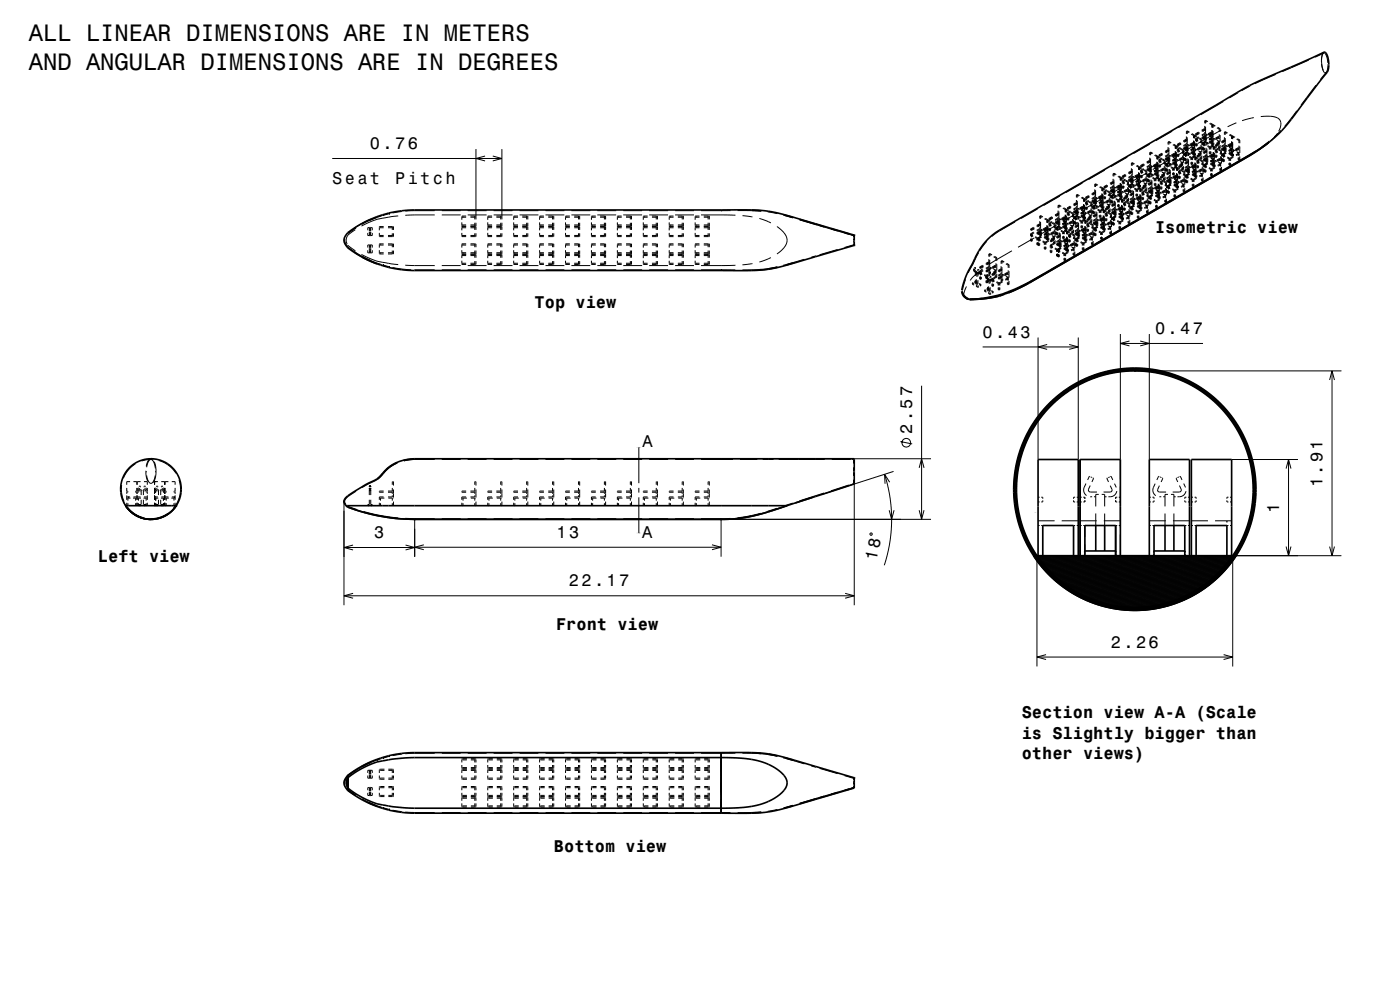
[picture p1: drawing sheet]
<svg xmlns="http://www.w3.org/2000/svg" width="297mm" height="210mm" viewBox="0 0 297 210" stroke-linecap="round" stroke-linejoin="round" font-family="sans-serif">
<defs><g id="words">
<g font-size="5">
<text x="6.1" y="8.8">ALL LINEAR DIMENSIONS ARE IN METERS</text>
<text x="6.1" y="14.8">AND ANGULAR DIMENSIONS ARE IN DEGREES</text>
</g>
<g font-size="3.6">
<text x="78.5" y="31.6">0.76</text>
<text x="70.5" y="39.1">Seat</text>
<text x="83.8" y="39.1">Pitch</text>
<text x="245" y="49.4">Isometric view</text>
<text x="113.4" y="65.4">Top view</text>
<text x="208.5" y="71.6">0.43</text>
<text x="245" y="70.9">0.47</text>
<text x="136.3" y="94.9">A</text>
<text x="193.5" y="92" transform="rotate(-90 193.5 92)">2.57</text>
<text x="280.6" y="103.4" transform="rotate(-90 280.6 103.4)">1.91</text>
<text x="271.4" y="108.8" transform="rotate(-90 271.4 108.8)">1</text>
<text x="20.8" y="119.1">Left view</text>
<text x="79.4" y="114.1">3</text>
<text x="118.1" y="114.1">13</text>
<text x="136.2" y="114.2">A</text>
<text x="186" y="119.1" transform="rotate(-79 186 119.1)">18</text>
<text x="120.7" y="124.4">22.17</text>
<text x="118" y="133.7">Front view</text>
<text x="235.7" y="137.4">2.26</text>
<text x="216.7" y="152.3">Section view A-A (Scale</text>
<text x="216.7" y="156.7">is Slightly bigger than</text>
<text x="216.7" y="161">other views)</text>
<text x="117.5" y="180.7">Bottom view</text>
</g>
</g></defs>
<g fill="none" stroke="#000" stroke-width=".21">
<path d="M262.6 19.7l-1.8 1.1M265.2 18.2l-1.8 1M270.6 15.8l-4.4 2M273.9 14.4l-1.9 .8M277.6 12.8l-3.6 1.6M279.2 18.1l-3.2 4.2M280.4 13.6l.4 1.5 .3 .3 .3-.1M280.8 11.3h.3l.2 .4 .4 1.6M280.8 11.3l-.3 .6-.2 1.2M280.8 11.3l-1.8 .8M280.9 11.1a4.2 4.2 0 0 0-.2 3.8M281.4 15.3l-1.3 1.6"/>
<path d="M281.5 15.4h-.4M281.7 13.6l-.1 1.1-.2 .6M70.5 33.6h36M101 31.6v14.9M102.9 33.1l-1.9 .5 1.9 .5M104.5 33.1l2 .5-2 .5M106.5 31.6v14.9M229.6 38.8l-3.4 2M232.2 39.1l.5 .3M232.2 39.1v.5M232.3 39.1h-.1M232.4 39l.5 .3"/>
<path d="M232.4 39v.7M232.4 39h.1M233.2 39.7l.5 .3M233.4 39.6l.5 .3M233.7 40v.5M233.8 39.9l-.1 .1M233.9 40h-.1M233.9 39.9h.1M233.9 39.9v.6M234 39.9l.5 .3M234 39.9v.7M234 39.9h-.1"/>
<path d="M234.2 39.8h.1M234.2 39.6h.1M234.2 39.6v.1M234.2 39.7v.1M234.3 39.9h.1M234.3 39.7l.1 .1M234.4 39.8v.1M234.4 36.1l-3.5 2M234.8 39.2l-.6 .4M235 39.5l-.6 .4M235 39.3l-.8 .5M236.1 36.8l.5 .3"/>
<path d="M236.1 38.7h.1M236.1 39.5l.5 .3M236.1 39.7l-.6 .3M236.1 38.7l-.6 .4M236.1 39.5l-.6 .4M236.1 36.8v.6M236.1 37.9v.6M236.1 38.7v.3M236.1 39.2v.3M236.1 39.7v.4M236.1 38.5l-.6 .4M236.1 38.5h.1"/>
<path d="M236.1 39.7h.1M236.2 40l-.7 .4M236.2 36.8h-.1M236.2 38.5l-.5 .5M236.2 38.8l-.5 .4M236.2 39.8h.1M236.3 36.7l.5 .3M236.3 36.7v.7M236.3 38.1v1.4M236.3 39.8v1.3M236.3 36.7l-.1 .1M236.4 39.8h-.1"/>
<path d="M236.5 39.7l.4 .2M236.5 39.7h-.1M236.5 39.7v.4M237.1 37.4l.5 .3M237.3 37.3l.5 .3M237.5 39.5l-.7 .3M237.5 39.3h.1M237.5 39.4v.1M237.5 39.5h.1M237.5 39.3l-.7 .3M237.6 39.3v.1M237.6 39.5v.1"/>
<path d="M237.6 37.7v.6M237.6 38.8v.6M237.6 39.6v.2M237.6 39.4l-.6 .3M237.6 39.6l-.6 .3M237.7 37.7h-.1M237.7 39.4h.1M237.7 37.8l.5 .2M237.7 37.8v.5M237.7 38.8v.6M237.7 39.4l-.6 .4M237.8 39.6l-.1 .3"/>
<path d="M237.8 37.7l-.1 .1M237.8 37.6v.7M237.8 39v1.4M237.8 37.6h.1M237.8 39.5l-.7 .5M237.8 39.7l-.6 .4M237.9 37.7v.6M237.9 39v1.4M237.9 37.7l.5 .2M237.9 37.7h-.1M238.1 38.4l.5 .3M238.1 37.4h.1"/>
<path d="M238.1 37.5v.1M238.1 38.4v.5M238.1 39.4v.5M238.1 37.6h.1M238.1 39.9h.1M238.2 39.8h.1M238.2 40h.1M238.2 37.6l.1 .1M238.2 37.4l.1 .1M238.3 37.5h.1M238.3 37.6v.1M238.3 38.5v.6"/>
<path d="M238.3 39.4v.6M238.3 38.5h.1M238.3 38.7l.3 .2M238.3 40h.1M238.4 38.5v.1M238.4 39.9h.1M238.4 38.6v.4M238.4 39.5v.4M238.4 38.6h.1M238.5 39.5l-3.5 2M238.7 38.3l.5 .3M238.7 37.2l-.6 .4"/>
<path d="M238.7 38l-.6 .4M238.7 37l-.6 .4M238.8 38.1l-.5 .4M238.9 38.2l.5 .3M238.9 37.3l-.6 .4M238.9 37.1l-.6 .4M239 39.1l.4 .3M239.1 39l.5 .3M239.1 33.3l-3.4 2M239.2 38.6v.6M239.2 39.7v.6M239.3 38.6h-.1"/>
<path d="M239.4 38.5l-.1 .1M239.4 38.5v.7M239.4 39.9v1.4M239.4 38.3l.1 .1M239.4 38.1l.1 .1M239.4 38.1v.1M239.4 38.3h.1M239.4 39.4v.4M239.5 39.3l-.1 .1M239.5 38.4h.1M239.5 38.2l.1 .1M239.6 39.3h-.1"/>
<path d="M239.6 38.4h.1M239.6 39.3v.5M239.6 39.3h.1M239.7 38.3h.1M239.7 39.3l.5 .3M239.7 38.4v.1M239.7 39.3v.5M239.7 38.5h.1M239.7 39.3l.1 .1M239.8 39.4v.4M239.8 38.3v.1M239.8 38.5v.1"/>
<path d="M239.8 39.4v.6M239.8 39.4h.1M239.9 39.6l.3 .2M239.9 39.5h.1M240 39.5h-.1M240 39.5v.4M240 36.2l.1 .1M240 37.3l.8 .4M240 34.6v.5M240 35.7v.5M240 37v.3M240 37.5v.4"/>
<path d="M240 38.3v.5M240 36.2l-.6 .4M240 37.5l-.6 .3M240 37.3l-.6 .3M240 38.8h.1M240 37.5h.1M240 34.6l.5 .3M240.1 37.8l-.7 .3M240.1 36.5l-.1 .2M240.1 34.6h-.1M240.1 38.7l-.1 .1M240.1 36.5l-.6 .4"/>
<path d="M240.1 36.3l-.7 .5M240.1 38.7h.2M240.1 38.8l.1 .1M240.1 37.5l.1 .1M240.2 34.5h-.1M240.2 34.5v.7M240.2 35.9v1.3M240.2 37.6v1.3M240.2 34.5l.5 .3M240.2 37.9l-.8 .4M240.2 38.9l-.6 .4M240.2 38.1l-.6 .3"/>
<path d="M240.3 38.8l-.1 .1M240.3 37.5l-.1 .1M240.3 39.3v.5M240.3 39.3l.5 .2M240.3 37.9l-.6 .4M240.3 38.9l-.6 .4M240.3 38.7l.1 .1M240.3 37.5l.1 .4M240.3 39l-.5 .4M240.4 39.2l-.1 .1M240.4 38.3v.5M240.4 38.8h-.1"/>
<path d="M240.4 39.1l-.6 .3M240.5 39.2v.6M240.5 39.2l.5 .2M240.5 39.2h-.1M240.5 38l-.8 .5M240.5 38.2l-.7 .4M240.7 39.9l.5 .3M241 39.2v.1M241 39v.1M241 39.2h.1M241 37.8l.5 .3M241 35.2l.5 .3"/>
<path d="M241.1 39.3h.1M241.1 39.1h.1M241.2 39.1v.1M241.2 39.3h.1M241.2 35.1l.5 .3M241.3 39.8l.5 .3M241.3 37h.1M241.3 37.2h.1M241.3 39.5l.1 .1M241.3 37.2l-.6 .4M241.3 37l-.6 .4M241.3 38.2l.1 .1"/>
<path d="M241.3 37v.1M241.3 37.1v.1M241.3 38.2v.5M241.3 39.1v.4M241.4 38.2h-.1M241.4 39.5h-.1M241.5 38.3l-.6 .4M241.5 37.3h.1M241.5 37.1h.1M241.5 39.6h.1M241.5 39.5h.1M241.5 39.7l.5 .3"/>
<path d="M241.5 38.1v.1M241.5 38.1l-.6 .4M241.5 37.1l-.6 .4M241.5 35.5v.5M241.5 36.6v.5M241.5 37.3v.3M241.5 37.9v.9M241.5 39v.6M241.5 37.3l-.6 .4M241.6 39.6h-.1M241.6 35.4l-.1 .1M241.6 37.3l.1 .1"/>
<path d="M241.6 35.5l.5 .3M241.6 38.2l.5 .3M241.6 37.1l-.6 .4M241.6 38.4l-.6 .3M241.6 38.2l-.6 .3M241.6 39.7h.1M241.6 35.5v.6M241.6 36.6v.5M241.6 37.3v.3M241.6 37.9v.3M241.6 38.4v.4M241.6 39.2v.5"/>
<path d="M241.6 38.4h.1M241.6 37.1l.1 .1M241.6 37.3l-.6 .4M241.6 38.7l-.6 .3M241.6 38.9l-.6 .3M241.6 39.5h.1M241.7 39.6l-.1 .1M241.7 35.5h-.1M241.7 39.5l-.1 .1M241.7 35.4v.7M241.7 36.7v1.4M241.7 38.8v.7"/>
<path d="M241.7 35.4h-.1M241.7 37.4l-.6 .4M241.7 37.2l-.6 .4M241.7 39.7l.1 .1M241.7 38.4l.1 .1M241.7 39.6h.1M241.8 35.4v.7M241.8 36.8v1.4M241.8 38.5v1.3M241.8 35.4l.5 .3M241.8 35.4h-.1M241.8 38.8l-.6 .3"/>
<path d="M241.8 39l-.6 .3M241.8 39.8l-.6 .4M241.8 38.4v.1M241.8 39.7v.1M241.9 39.6l.1 .1M241.9 39.9l-.6 .4M242 38.4l.3 .2M242 38.4h-.1M242 39.7h-.1M242 38.4v.4M242 39.2v.5M242 35.3v.1"/>
<path d="M242 35.1h.1M242 36.1l.5 .3M242 37.6v.1M242 35.1v.1M242 35.2v.1M242 36.1v.5M242 37.1v.5M242 37.6h.1M242.1 35.4h.1M242.1 35.2v.1M242.1 37.7h.1M242.1 37.6h.1"/>
<path d="M242.1 36.2l.1 .1M242.1 36.2v.7M242.1 37.1v.6M242.2 37.7h-.1M242.2 36.4l.3 .3M242.2 40h.1M242.2 39.8h.1M242.2 39.9v.1M242.3 36.3h.1M242.3 37.6h.1M242.3 36.3v.5M242.3 37.2v.4"/>
<path d="M242.3 37.6v.1M242.3 36.3v.1M242.4 39.8v.1M242.6 38.7l.5 .3M242.6 36.1l.5 .3M242.6 34.7l-.6 .4M242.6 35.8l-.6 .3M242.7 35.9l-.6 .3M242.8 36l.5 .3M242.8 35l-.7 .4M242.8 34.8l-.8 .5M242.9 39.4l-.7 .4"/>
<path d="M242.9 36.9l.4 .2M242.9 37.9h.1M242.9 37.9l-.6 .4M242.9 38.1l.1 .1M242.9 37.9v.1M242.9 39.1v.5M242.9 39.1l.1 .1M243 36.7l.5 .3M243 39.1h-.1M243 39.2l-.5 .4M243 38.2h.1M243 38h.1"/>
<path d="M243.1 39.7l-.7 .4M243.1 39.5l-.9 .5M243.1 38l-.8 .5M243.1 39l-.6 .4M243.1 38.2l-.6 .4M243.1 36.4v.5M243.1 37.5v.5M243.1 38.2v.3M243.1 38.8v.9M243.1 39.9v.6M243.1 39l-.1 .1M243.2 36.4h-.1"/>
<path d="M243.2 36.7l-3.4 2M243.3 36.3v.7M243.3 37.6v1.4M243.3 39.7v.7M243.3 36.3h-.1M243.3 35.9h.1M243.3 36.1h.1M243.3 36v.1M243.3 37.1v.4M243.4 37.1h-.1M243.4 38.4h.1M243.4 38.3h.1"/>
<path d="M243.4 36.2h.1M243.4 38.5h.1M243.4 35.9l.1 .1M243.5 37h-.1M243.5 36v.1M243.5 36.1v.1M243.5 37v.5M243.5 37.9v.6M243.5 37h.1M243.5 38.5h.1M243.5 36l.1 .1M243.5 37l.5 .3"/>
<path d="M243.5 36.2h.1M243.5 38.1v.5M243.5 36.2l.1 .1M243.5 38.6h.1M243.6 38.4h.1M243.6 37.1h.1M243.6 38.5l-.1 .1M243.6 37.1v.4M243.6 38v.4M243.7 38.5h.1M243.7 36.3h.1M243.7 36.1v.1"/>
<path d="M243.7 38.6v.1M243.7 37.1v.7M243.7 38v.7M243.7 37.1l.1 .1M243.8 37.3l.3 .3M243.8 38.6l-.1 .1M243.8 37.2h.1M243.8 38.5l.1 .1M243.9 37.2v.5M243.9 38.1v.5M243.9 38.6h-.1M243.9 37.2l-.1 .1"/>
<path d="M243.9 35l.5 .3M243.9 35.2h.1M243.9 32.4v.5M243.9 33.4v.6M243.9 34.7v.3M243.9 35.2v.4M243.9 36.1v.4M243.9 35.2l-.6 .4M243.9 34l-.6 .4M243.9 34h.1M243.9 36.5l.1 .1M243.9 32.4l.5 .2"/>
<path d="M243.9 35l-.6 .4M243.9 30.6l-3.5 2M243.9 35.7l-.6 .4M243.9 35.5l-.6 .4M244 34.2l-.1 .3M244 36.5h-.1M244 32.3l-.1 .1M244 34.1l-.7 .5M244 36.5h.1M244 34.3l-.6 .4M244 36.6h.1M244 35.3h.1"/>
<path d="M244.1 32.3l.5 .2M244.1 32.3v.6M244.1 33.6v1.4M244.1 35.3v1.3M244.1 32.3h-.1M244.1 36.6l-.6 .4M244.1 35.8l-.6 .4M244.1 35.6l-.6 .4M244.1 35.3h.1M244.1 36.6h.1M244.2 39.7l-.7 .3M244.2 38.8l-.7 .4"/>
<path d="M244.2 38.6l-.7 .4M244.2 38.8v.1M244.2 39.9h.1M244.2 38.6v.1M244.2 37v.6M244.2 38.1v.5M244.2 38.8v.3M244.2 39.4v.3M244.2 39.9v.4M244.2 39.7l.7 .4M244.2 39.9l-.6 .3M244.2 37l.5 .3"/>
<path d="M244.2 35.6l-.7 .4M244.2 36.7l-.7 .3M244.2 36.5h.1M244.2 36.8l-.6 .3M244.2 37h.1M244.3 35.2l.3 .2M244.3 36.5l-.1 .1M244.3 35.2h-.1M244.3 35.2v.4M244.3 36.1v.4M244.3 38.9l-.6 .4M244.3 38.7l-.6 .4"/>
<path d="M244.3 39.9l.1 .1M244.3 36.8l-.6 .3M244.4 35.8l-.9 .4M244.4 36l-.7 .3M244.4 36.9l.5 .3M244.4 36.9v.7M244.4 38.3v1.4M244.4 40v1.3M244.4 36.9h-.1M244.4 39.9v.1M244.5 39.9v.4M244.5 37.8l.4 .2"/>
<path d="M244.5 37.6l.6 .3M244.9 37h.1M244.9 36.8h.1M244.9 39.3v.1M244.9 36.8v.1M244.9 36.9v.1M244.9 38v.5M244.9 38.9v.4M244.9 35.6l.5 .3M244.9 32.9l.5 .3M244.9 38h.1M244.9 39.3h.1"/>
<path d="M245 39.3h.1M245 37.1h.1M245 36.9l.1 .1M245 39.4h.1M245 35.7l.4 .2M245.1 37.9h.1M245.1 37.9h-.1M245.1 37v.1M245.1 37.9v.5M245.1 38.8v.6M245.1 32.8l.5 .3M245.1 39.4h.1"/>
<path d="M245.2 39.3h.1M245.2 38h.1M245.2 37.6l.5 .3M245.2 39.3v.1M245.2 38v.5M245.2 38.9v.4M245.2 34.9l.1 .1M245.2 34.8l-.6 .3M245.2 37.3h.1M245.2 34.8h.1M245.2 36v.4M245.2 36.9v.4"/>
<path d="M245.2 36h.1M245.3 35.9l-.1 .1M245.3 37.3h-.1M245.4 37.2h.1M245.4 34.8v.1M245.4 37.4h.1M245.4 36.1l-.6 .3M245.4 35v.1M245.4 37.5l.5 .3M245.4 35.9h.1M245.4 34.9l-.8 .4M245.4 35.9l-.6 .4"/>
<path d="M245.4 35.1l-.6 .3M245.4 33.2v.6M245.4 34.3v.6M245.4 35.1v.2M245.4 35.6v.9M245.4 36.8v.6M245.5 37.4h-.1M245.5 33.2h-.1M245.5 34.9h.1M245.5 35.9l.5 .3M245.5 33.3v.5M245.5 34.4v.5"/>
<path d="M245.5 35.6v.3M245.5 36.1v.5M245.5 37v.4M245.5 34.9l-.7 .4M245.5 36.1l-.6 .4M245.5 37.4v.1M245.5 36.1v.1M245.5 33.3l.5 .3M245.5 35.9l-.7 .4M245.5 39.4l-.6 .4M245.5 39.4h.1M245.5 39.4v.1"/>
<path d="M245.5 39.5l.1 .1M245.5 36.4l-.6 .4M245.5 37.3h.1M245.5 35.1v.3M245.5 37.4h.1M245.5 33.2v.1M245.6 37.3h-.1M245.6 33.1v.7M245.6 34.5v1.4M245.6 36.6v.7M245.6 33.1l-.1 .1M245.6 35.2l-.6 .4"/>
<path d="M245.6 35l-.8 .5M245.6 37.5h.1M245.6 37.4h.1M245.6 36.2h.1M245.6 39.5h.1M245.6 39.7h.1M245.7 33.2v.6M245.7 34.5v1.4M245.7 36.2v1.3M245.7 33.2l.5 .3M245.7 33.2h-.1M245.7 39.7l-.6 .4"/>
<path d="M245.7 39.5l-.8 .5M245.7 37.9v.5M245.7 39v.5M245.7 39.7v.3M245.7 36.5l-.8 .5M245.7 37.5l-.6 .4M245.7 36.7l-.6 .4M245.7 36.2h.1M245.7 37.5h.1M245.8 37.8l-.1 .1M245.8 39.6l-.7 .3M245.8 37.9v.6"/>
<path d="M245.8 39v.6M245.8 39.6h.1M245.8 37.9l.5 .3M245.8 37.4h.1M245.8 37.7l-.6 .3M245.8 37.9h.1M245.8 39.8v.2M245.8 36.1l.4 .2M245.8 36.1v.5M245.8 37v.4M245.8 37.4v.1M245.8 36.1v.1"/>
<path d="M245.9 33.1h.1M245.9 32.9h.1M245.9 33v.1M245.9 33.9v.5M245.9 34.9v.5M245.9 35.4h.1M245.9 33.9l.5 .3M245.9 37.8v.7M245.9 39.1v1.4M245.9 37.8h-.1M245.9 39.6l-.8 .5M245.9 39.8l-.6 .4"/>
<path d="M245.9 39.2v1.4M245.9 37.8l.6 .3M245.9 37.8v.1M246 35.3h.1M246 33.1v.1M246 32.9v.1M246 35.5h.1M246 33h.1M246 34v.6M246 34.9v.6M246 34h.1M246.1 34.2l.3 .2"/>
<path d="M246.1 35.5h-.1M246.1 38.5l.5 .3M246.1 37.7l.1 .1M246.1 37.5v.1M246.1 37.7h.1M246.1 38.5v.5M246.1 39.5v.6M246.1 37.5l.1 .1M246.1 35.4h.1M246.1 34.1h.1M246.2 35.4h-.1M246.2 34.1v.4"/>
<path d="M246.2 35v.4M246.2 34.1h-.1M246.3 37.8h.1M246.3 37.6h.1M246.3 40h.1M246.3 37.6v.1M246.3 38.6v.7M246.3 39.5v.7M246.3 38.6l.1 .1M246.4 38.8l.3 .3M246.4 38.7h.1M246.5 38.7v.5"/>
<path d="M246.5 39.6v.5M246.5 38.7l-.1 .1M246.5 36.5l.5 .3M246.5 33.8l.5 .3M246.5 32.7l-.6 .4M246.5 33.5l-.6 .4M246.5 32.5l-.6 .4M246.6 33.6l-.6 .4M246.7 33.7l.5 .3M246.7 32.8l-.7 .4M246.7 32.6l-.7 .4M246.8 38.5l.5 .3"/>
<path d="M246.8 38.2l-.7 .3M246.8 37.4l-.7 .3M246.8 34.6l.4 .3M246.8 35.8l.1 .1M246.8 35.7h.1M246.8 38.2h.1M246.8 36.9h.1M246.8 35.7l-.6 .3M246.8 36.9v.4M246.8 37.8v.4M246.9 34.5l.5 .3M246.9 36.9h-.1"/>
<path d="M246.9 38.2h-.1M246.9 38.3l-.6 .3M246.9 37l-.8 .5M246.9 38.3h.1M246.9 35.9l.1 .1M246.9 35.7l.1 .1M246.9 38.1h.2M247 38.4l.5 .3M247 37.2l-.7 .4M247 36.5v1l-.7 .3M247 35.8l-.8 .4M247 36.8l-.7 .4"/>
<path d="M247 36.8h-.1M247 36l-.7 .4M247 34.1v.6M247 35.2v.6M247 36v.2M247 37.7v.6M247.1 38.3h-.1M247.1 34.1h-.1M247.1 39.3l.4 .2M247.1 38.2h.1M247.1 39.1l.5 .3M247.2 38.2h-.1"/>
<path d="M247.2 34v.7M247.2 35.4v1.4M247.2 37.5v.7M247.2 34l-.1 .1M247.2 33.8v.1M247.2 33.6v.1M247.2 33.8h.1M247.2 34.9v.4M247.2 35.7v.5M247.2 36.2h.1M247.2 36.1v.1M247.2 34.8v.1"/>
<path d="M247.3 38.8v.5M247.3 39.9v.5M247.3 36.1h.1M247.3 36.2l.1 .1M247.3 33.7l.1 .1M247.3 33.9h.1M247.3 38.8h.1M247.4 34.8h-.1M247.4 33.9h.1M247.4 34.8v.5M247.4 35.6v.7M247.4 34.8h.1"/>
<path d="M247.4 36.2v.1M247.4 33.8h.1M247.4 34h.1M247.4 36.3h.1M247.4 34.8l.5 .3M247.4 33.9v.1M247.4 35.8v.5M247.5 38.7v.7M247.5 38.7h-.1M247.5 38.5h.1M247.5 38.3v.1M247.5 38.4v.1"/>
<path d="M247.5 39.5v.4M247.5 38.3h.1M247.5 36.1v.1M247.5 34.8v.1M247.5 36.3h-.1M247.5 39.5h.1M247.5 36.2h.1M247.5 34.9v.4M247.5 35.7v.5M247.5 34.1h.1M247.5 33.8l.1 .1M247.5 36.4h.1"/>
<path d="M247.5 36.2h.2M247.6 38.4h.1M247.6 38.6h.1M247.6 34v.1M247.6 34.9v.6M247.6 35.8v.6M247.6 34.9h.1M247.6 39.4h.1M247.6 38.4v.1M247.6 38.5v.1M247.6 39.4v.5M247.7 35.1l.3 .2"/>
<path d="M247.7 36.4h-.1M247.7 38.6l.1 .1M247.7 38.4v.1M247.7 38.6h.1M247.7 39.5v.5M247.7 38.4l.1 .1M247.7 39.5l.5 .2M247.7 35h.1M247.7 36.3h.1M247.8 39.5h.1M247.8 36.3h-.1M247.8 35h-.1"/>
<path d="M247.8 35v.4M247.8 35.9v.4M247.8 31.7l.1 .1M247.8 34.3h.1M247.8 32.8l.7 .4M247.8 31.7l-.7 .4M247.8 33l-.6 .3M247.8 32.8l-.7 .3M247.8 30.1v.6M247.8 31.2v.5M247.8 32.5v.3M247.8 33v.4"/>
<path d="M247.8 33.8v.5M247.8 33h.1M247.8 30.1l.5 .3M247.8 39.5v.4M247.8 38.7h.1M247.8 38.5l.1 .1M247.8 33.3l-.6 .3M247.9 32l-.1 .2M247.9 30.1h-.1M247.9 34.2l-.1 .1M247.9 38.7h.1M247.9 39.6v.6"/>
<path d="M247.9 39.6h.1M247.9 32l-.6 .4M247.9 31.8l-.8 .5M247.9 34.2h.1M247.9 34.3l.1 .1M247.9 33l.1 .1M247.9 39.7l.4 .3M248 30v.7M248 31.4v1.4M248 33.1v1.3M248 30l.5 .3M248 30h-.1"/>
<path d="M248 39.6l.1 .1M248 33.4l-.8 .4M248 34.4l-.6 .4M248 33.6l-.6 .3M248 34l-3.5 2M248 34.3v.1M248 33v.1M248.1 39.7v.4M248.1 39.7h-.1M248.1 36.6l-.7 .4M248.1 37.4l-.7 .4M248.1 36.6h.1"/>
<path d="M248.1 36.4l-.7 .4M248.1 38.9v.1M248.1 37.4l.7 .4M248.1 36.4h.1M248.1 34.8v.5M248.1 35.9v.5M248.1 36.6v.3M248.1 37.1v.3M248.1 37.6v.5M248.1 38.5v.4M248.1 37.6v.1M248.1 37.6l-.6 .4"/>
<path d="M248.1 34.8l.5 .3M248.1 34.4l-.7 .4M248.1 33.4l-.7 .4M248.1 33l.1 .4M248.1 34.2l.1 .1M248.1 38.1l-.6 .4M248.1 37.9l-.6 .4M248.1 34.5l-.6 .4M248.1 34.7v.1M248.1 38.9h.1M248.2 33.8v.5M248.2 34.3h-.1"/>
<path d="M248.2 36.5l-.6 .4M248.2 36.7l-.6 .4M248.2 39h.1M248.2 38.9h.1M248.2 37.7h.1M248.2 34.6l-.6 .3M248.3 34.7v.6M248.3 36v1.4M248.3 37.7v1.3M248.3 34.7l.5 .3M248.3 34.7h-.1M248.3 33.5l-.9 .5"/>
<path d="M248.3 33.7l-.7 .4M248.3 38l-.7 .4M248.3 38.2l-.7 .4M248.3 39l-.7 .4M248.3 37.7h.1M248.3 39h.1M248.4 39.1l-.7 .4M248.4 38.1l-.7 .3M248.4 37.7v.4M248.4 38.9h.1M248.4 35.5l.4 .3M248.4 39.2l-.6 .3"/>
<path d="M248.4 38.9v.1M248.4 38.5v.4M248.4 35.4l.5 .3M248.5 39.2l-.6 .4M248.5 38.2l-.8 .4M248.5 38.4l-.6 .3M248.7 27.8l-3.5 2M248.8 34.8h.1M248.8 37.1h.1M248.8 34.5v.1M248.8 34.7v.1M248.8 35.8v.4"/>
<path d="M248.8 36.6v.5M248.8 33.3l.5 .3M248.8 30.7l.5 .3M248.8 37v.1M248.8 35.7v.1M248.9 37h.1M248.9 34.6v.1M248.9 34.8v.1M248.9 37.1v.1M248.9 35.7h.1M248.9 35.7v.5M248.9 36.5v.7"/>
<path d="M249 30.6l.5 .3M249 37.1l-.1 .1M249 39.2h.1M249 39.4h.1M249 39.2v.1M249 39.3v.1M249.1 35.7v.1M249.1 37v.1M249.1 35.3l.5 .3M249.1 38l.5 .3M249.1 37.1h.1M249.1 35.8v.4"/>
<path d="M249.1 36.6v.5M249.1 32.6l.1 .2M249.1 32.5h.1M249.1 33.7l.1 .1M249.1 35l.1 .1M249.1 32.5l-.6 .4M249.1 32.5v.1M249.1 33.7v.5M249.1 34.6v.4M249.2 39.3h.1M249.2 39.5h.1M249.2 35h-.1"/>
<path d="M249.2 33.7h-.1M249.2 38.1l.4 .2M249.2 39.3v.1M249.2 39.4v.1M249.2 33.8l-.5 .4M249.2 32.6h.1M249.2 32.8h.1M249.2 35h.2M249.2 35.1h.1M249.3 35.2l.5 .3M249.3 33.6l-.1 .1M249.3 32.6l-.8 .5"/>
<path d="M249.3 33.6l-.6 .4M249.3 32.8l-.6 .4M249.3 31v.5M249.3 32.1v.5M249.3 32.8v.3M249.3 33.4v.9M249.3 34.5v.6M249.4 35.1h-.1M249.4 30.9l-.1 .1M249.4 32.9h.1M249.4 31l.5 .3M249.4 33.7l.5 .3"/>
<path d="M249.4 31v.6M249.4 32.1v.6M249.4 32.9v.2M249.4 33.4v.3M249.4 33.9v.4M249.4 34.8v.4M249.4 32.9l-.7 .3M249.4 33.7l-.7 .4M249.4 32.7l-.7 .3M249.4 35.2h.1M249.4 33.9h.1M249.4 32.7h.1"/>
<path d="M249.4 33.9l-.6 .3M249.4 37.4l-.6 .3M249.4 37.2l-.6 .3M249.4 37.4h.1M249.4 39.7h.1M249.4 37.2h.1M249.4 38.4h.1M249.4 37.3v.1M249.4 38.4v.4M249.4 39.3v.4M249.4 34.2l-.6 .3M249.4 35h.1"/>
<path d="M249.4 31h.1M249.5 38.4h-.1M249.5 39.7h-.1M249.5 35l-.1 .1M249.5 30.9v.7M249.5 32.2v1.4M249.5 34.3v.7M249.5 30.9h-.1M249.5 32.7l-.6 .4M249.5 32.9l-.6 .4M249.5 35.1h.1M249.5 35.3h.1"/>
<path d="M249.5 33.9l.1 .1M249.5 38.5l-.5 .3M249.5 39.8h.1M249.5 37.2l.1 .1M249.5 39.6h.1M249.5 37.4l.1 .1M249.6 30.9l.5 .3M249.6 30.9v.7M249.6 32.3v1.4M249.6 34v1.3M249.6 30.9l-.1 .1M249.6 37.3l-.7 .3"/>
<path d="M249.6 37.5l-.7 .3M249.6 38.3l-.7 .4M249.6 38.3h-.1M249.6 35.6v.6M249.6 36.7v.6M249.6 37.5v.2M249.6 38v.9M249.6 39.2v.6M249.6 34.3l-.8 .5M249.6 35.3l-.7 .4M249.6 34.5l-.7 .4M249.6 35.3h.1"/>
<path d="M249.6 33.9v.1M249.6 39.8h.1M249.6 35.6h.1M249.7 38.3l-.7 .4M249.7 37.3l-.7 .4M249.7 38.5l-.6 .4M249.7 39.8v.1M249.7 35.7v.5M249.7 36.8v.5M249.7 38.1v.2M249.7 38.5v.5M249.7 39.4v.4"/>
<path d="M249.7 38.5v.1M249.7 37.3h.1M249.7 38.3l.5 .3M249.7 35.7l.5 .3M249.7 35.2h.1M249.7 39l-.7 .4M249.7 38.8l-.7 .4M249.7 39.7h.1M249.7 35.4l-.6 .4M249.7 39.8h.1M249.7 35.6v.1M249.7 37.5v.3"/>
<path d="M249.7 33.9l.4 .2M249.7 33.9v.4M249.7 34.8v.4M249.7 33.9h.1M249.7 30.8l.1 .1M249.7 33.2h.1M249.7 30.6l.1 .1M249.7 30.6v.1M249.7 30.8h.1M249.7 31.6v.5M249.7 32.6v.6M249.7 31.6l.5 .3"/>
<path d="M249.8 39.7h-.1M249.8 35.5v.7M249.8 36.9v1.4M249.8 39v.7M249.8 35.5l-.1 .1M249.8 37.4l-.8 .5M249.8 37.6l-.6 .4M249.8 39.8h.1M249.8 39.9h.1M249.8 38.6h.1M249.8 33.1l-.1 .1M249.8 35.6h.1"/>
<path d="M249.8 35.6v.7M249.8 38.6v1.3M249.8 35.6l.5 .3M249.9 30.9h.1M249.9 30.7v.1M249.9 33.2v.1M249.9 33.1h.1M249.9 38.9l-.7 .4M249.9 39.1l-.7 .4M249.9 39.9l-.7 .4M249.9 39.9h-.1M249.9 38.6h-.1"/>
<path d="M249.9 31.7l.1 .1M249.9 31.7v.7M249.9 32.6v.7M250 39.8h.1M250 31.9l.3 .3M250 33.2l-.1 .1M250 39.8v.1M250 38.5v.5M250 39.4v.4M250 38.5v.1M250 38.5l.4 .3M250 35.3h.1"/>
<path d="M250 35.5h.1M250 35.4v.1M250 36.3v.5M250 37.3v.5M250 37.8h.1M250 36.3l.5 .3M250 31.8h.1M250 33.1l.1 .1M250.1 37.8h-.1M250.1 31.8l-.1 .1M250.1 31.8v.5M250.1 32.7v.5"/>
<path d="M250.1 33.2h-.1M250.1 35.5l.1 .1M250.1 35.3l.1 .1M250.1 37.7h.2M250.1 37.9h.1M250.2 35.5v.1M250.2 36.4v.6M250.2 37.3v.6M250.2 36.4h.1M250.3 36.6l.3 .2M250.3 37.9h-.1M250.3 36.5h.1"/>
<path d="M250.3 37.8h.1M250.4 36.5h-.1M250.4 37.8h-.1M250.4 36.5v.4M250.4 37.4v.4M250.4 31.6l.5 .3M250.4 34.3l.5 .2M250.4 30.2l-.7 .4M250.4 31.3l-.7 .3M250.5 34.3l.4 .2M250.5 31.4l-.6 .3M250.6 31.5l.5 .3"/>
<path d="M250.6 30.3l-.9 .5M250.6 30.6l-.7 .3M250.7 38.9l.5 .3M250.7 36.3l.5 .2M250.7 35.9l-.7 .4M250.7 34.9l-.7 .4M250.7 32.4l.4 .2M250.7 34.6l.1 .1M250.7 36h.1M250.7 33.6l-.6 .4M250.7 33.4l-.6 .4M250.7 33.6l.1 .1"/>
<path d="M250.7 33.4v.1M250.7 33.6h.1M250.7 34.6v.5M250.7 35.5v.5M250.7 33.4l.1 .1M250.7 32.2l.5 .3M250.8 34.6h-.1M250.8 35.9l-.1 .1M250.8 39l.4 .2M250.8 36.1l-.6 .3M250.8 35.9h.1M250.8 34.7l-.5 .4"/>
<path d="M250.8 33.7h.1M250.8 36l.1 .1M250.8 33.5h.1M250.8 36.2l.5 .2M250.8 35l-.8 .5M250.8 35.2l-.6 .4M250.9 33.7l-.7 .4M250.9 34.5l-.7 .4M250.9 33.5l-.7 .4M250.9 31.9v.5M250.9 33v.5M250.9 33.7v.3"/>
<path d="M250.9 34.3v.9M250.9 35.4v.7M250.9 34.5l-.1 .1M250.9 36v.1M250.9 31.9h.1M251 37l.4 .3M251 38.2v.1M251 38.1h.1M251 39.3v.4M251 38.1l-.7 .4M251 39.3h.1M251 35.9l.1 .1"/>
<path d="M251 36.9l.5 .3M251.1 36h-.1M251.1 31.8v.7M251.1 33.2v1.3M251.1 35.2v.8M251.1 31.8h-.1M251.1 31.4h.1M251.1 31.6h.1M251.1 31.4v.1M251.1 31.5v.1M251.1 32.6v.5M251.1 39.4l-.5 .3"/>
<path d="M251.1 38.1l.1 .1M251.1 38.4h.1M251.1 33.9v.1M251.1 32.6h.1M251.2 38.4l-.7 .4M251.2 38.2l-.9 .5M251.2 39.2h-.1M251.2 36.5v.6M251.2 37.6v.6M251.2 38.4v.3M251.2 38.9v.9M251.2 39.2l-.7 .4"/>
<path d="M251.2 33.9h.1M251.2 31.5v.1M251.2 34h.1M251.2 31.7h.1M251.2 36.5h.1M251.2 32.5h.1M251.2 31.6v.1M251.2 32.5v.5M251.2 33.4v.6M251.3 34h-.1M251.3 31.7l.1 .1M251.3 31.5l.1 .1"/>
<path d="M251.3 32.6l.5 .2M251.3 31.5v.1M251.3 31.7h.1M251.3 32.6v.5M251.3 33.6v.5M251.3 34.1h.1M251.3 36.4v.7M251.3 37.8v1.4M251.3 39.9v.7M251.3 36.4v.1M251.4 36v.1M251.4 36.2v.1"/>
<path d="M251.4 36.2h.1M251.4 37.3v.4M251.4 33.9h.1M251.4 32.6h.1M251.4 34l-.1 .1M251.4 37.2v.1M251.4 38.5v.1M251.4 33.9v.1M251.4 32.6v.5M251.4 33.5v.4M251.4 34h.2M251.4 31.8h.1"/>
<path d="M251.4 31.6h.1M251.4 34.1l.1 .1M251.5 38.5h.1M251.5 36.1h.1M251.5 36.3v.1M251.5 38.6v.1M251.5 31.6v.1M251.5 31.8h.1M251.5 32.7v.6M251.5 33.5v.7M251.5 32.7h.1M251.5 37.2h.1"/>
<path d="M251.5 36.1v.1M251.5 37.2v.5M251.5 38v.7M251.6 32.8l.3 .3M251.6 34.1l-.1 .1M251.6 38.6l-.1 .1M251.6 36.4h.1M251.6 36.2v.1M251.6 36.3v.1M251.6 37.2v.5M251.6 38.2v.5M251.6 36.2h.1"/>
<path d="M251.6 38.7l.1 .1M251.6 37.2l.5 .3M251.6 32.7l.1 .1M251.6 34l.1 .1M251.7 38.5v.1M251.7 37.2v.1M251.7 38.7h-.1M251.7 34.1h-.1M251.7 32.8v.4M251.7 33.6v.5M251.7 32.8h-.1M251.7 27.9l.5 .3"/>
<path d="M251.7 27.9v.5M251.7 29v.5M251.7 30.2v.3M251.7 30.7v.5M251.7 31.6v.4M251.7 29.5l-.7 .4M251.7 30.7l-.6 .4M251.7 30.5l-.7 .4M251.7 32v.1M251.7 29.5h.1M251.7 30.7v.1M251.7 30.5l.5 .3"/>
<path d="M251.7 38.6h.1M251.7 37.3v.4M251.7 38.1v.5M251.7 38.7h.1M251.7 36.5h.1M251.7 36.3h.1M251.7 38.8h.1M251.7 31l-.6 .4M251.7 29.7v.3M251.7 32h.1M251.7 27.8v.1M251.8 36.3v.1"/>
<path d="M251.8 36.4v.1M251.8 37.3v.6M251.8 38.2v.6M251.8 37.3h.1M251.8 29.6l-.8 .5M251.8 29.8l-.6 .4M251.8 32.1h.1M251.8 32h.1M251.8 30.8h.1M251.8 38.8h.1M251.8 37.5l.4 .2M251.9 27.8l.5 .3"/>
<path d="M251.9 27.8v.6M251.9 29.1v1.4M251.9 30.8v1.3M251.9 27.8h-.1M251.9 37.4h.1M251.9 38.7h.1M251.9 31.1l-.8 .5M251.9 32.1l-.7 .4M251.9 31.3l-.7 .4M251.9 30.8h.1M251.9 32.1h.1M252 38.7l-.1 .1"/>
<path d="M252 37.4v.4M252 38.3v.4M252 37.4h-.1M252 35.2l-.7 .3M252 35.4l-.6 .3M252 34.2h.1M252 34.2l-.7 .3M252 35.4h.1M252 32.5v.6M252 33.6v.6M252 34.9v.3M252 35.4v.4"/>
<path d="M252 36.2v.5M252 36.7h.1M252 35.2l.7 .4M252 32.5l.5 .3M252 31.4l-.7 .3M252 32.2l-.7 .4M252 31.2l-.7 .3M252 32h.1M252 35.9l-.6 .3M252 35.7l-.6 .3M252 32.3l-.6 .3M252 34.4v.2"/>
<path d="M252 32.5h.1M252 30.7l.4 .2M252 30.7v.1M252 30.7v.5M252 31.6v.4M252 32v.1M252.1 34.2l-.8 .5M252.1 34.4l-.6 .4M252.1 35.4v.1M252.1 36.6h.1M252.1 36.8h.1M252.1 32.3l-.6 .4"/>
<path d="M252.1 32.4v.1M252.1 32.4l.5 .3M252.1 32.4v.7M252.1 33.8v1.4M252.1 35.5v1.3M252.1 31.3l-.6 .3M252.1 31.5l-.6 .3M252.2 35.8l-.7 .3M252.2 36l-.7 .4M252.2 36.8l-.7 .4M252.2 36.8h-.1M252.2 35.4l-.1 .1"/>
<path d="M252.3 36.8l-.7 .4M252.3 35.8l-.7 .4M252.3 36l-.7 .4M252.3 35.4v.4M252.3 36.7h.1M252.3 33.3l.4 .2M252.3 36.9l-.6 .4M252.3 33.1l.5 .3M252.3 36.2v.5M252.4 37l-.6 .3M252.4 35.9l-.6 .4M252.4 36.1l-.6 .4"/>
<path d="M252.6 38l.3 .2M252.6 37.8l.5 .3M252.7 32.5h.1M252.7 32.3h.1M252.7 32.3v.1M252.7 32.4v.1M252.7 33.5v.5M252.7 34.4v.4M252.7 34.8v.1M252.7 28.4l.5 .3M252.7 31.1l.5 .3M252.7 34.8h.1"/>
<path d="M252.7 33.5h.1M252.8 34.8h.1M252.8 32.6h.1M252.8 32.4h.1M252.8 34.9h.1M252.8 31.2l-3.5 2M252.8 33.4v.1M252.8 32.4v.1M252.8 32.5v.1M252.8 33.4v.5M252.8 34.3v.6M252.8 33.4l.1 .1"/>
<path d="M252.9 28.3l.5 .3M252.9 34.9h-.1M252.9 37.2h.1M252.9 37h.1M252.9 37.1v.1M252.9 38.2v.4M252.9 39.1v.4M252.9 39.5h.1M252.9 34.8h.1M252.9 33.5h.1M253 33.1l.5 .3M253 35.8l.5 .2"/>
<path d="M253 38.1l-.1 .1M253 39.5h-.1M253 34.8l-.1 .1M253 33.5v.5M253 34.4v.4M253 30.5h.1M253 30.3l-.6 .3M253 30.5l-.6 .3M253 32.8h.1M253 31.5h.1M253 30.3h.1M253 30.4v.1"/>
<path d="M253 31.5v.4M253 32.4v.4M253.1 37.2v.1M253.1 37v.1M253.1 39.6h.1M253.1 39.4h.1M253.1 31.5h-.1M253.1 32.8h-.1M253.1 35.8l.4 .2M253.1 38.1h.1M253.1 38.1v.5M253.1 39v.6"/>
<path d="M253.1 31.6l-.5 .3M253.1 30.3l.1 .1M253.1 30.5l.1 .1M253.1 32.7h.2M253.1 32.9h.1M253.1 33l.6 .3M253.2 39.6h-.1M253.2 31.4h-.1M253.2 30.4l-.7 .3M253.2 31.4l-.7 .4M253.2 28.7v.6M253.2 29.8v.6"/>
<path d="M253.2 30.6v.2M253.2 31.1v.9M253.2 32.3v.6M253.2 30.6l-.7 .3M253.2 38.1l.1 .1M253.2 39.5h.1M253.3 32.9h-.1M253.3 28.7h-.1M253.3 30.4h.1M253.3 31.4l.7 .5M253.3 31.4l-.7 .4M253.3 32.9v.1"/>
<path d="M253.3 28.8v.5M253.3 29.9v.5M253.3 31.2v.2M253.3 31.6v.5M253.3 32.5v.4M253.3 31.6v.1M253.3 30.4l-.7 .4M253.3 28.8l.5 .3M253.3 31.6l-.6 .4M253.3 39.5h-.1M253.3 38.2v.4M253.3 39.1v.4"/>
<path d="M253.3 31.9l-.6 .4M253.3 32.1l-.6 .4M253.3 34.9l-.6 .4M253.3 37.5h.1M253.3 34.9l.1 .1M253.3 34.9v.1M253.3 35.1l.1 .1M253.3 36.1v.5M253.3 37v.5M253.3 36.1l.1 .1M253.3 32.8h.1M253.3 32.9h.1"/>
<path d="M253.3 30.6v.3M253.3 28.7v.1M253.4 36.1h-.1M253.4 37.4l-.1 .1M253.4 32.8h-.1M253.4 28.6v.7M253.4 30v1.4M253.4 32.1v.7M253.4 28.6l-.1 .1M253.4 30.7l-.6 .4M253.4 30.5l-.8 .5M253.4 33h.1"/>
<path d="M253.4 31.7h.1M253.4 32.9h.1M253.4 35h.1M253.4 36.2l-.5 .4M253.4 35.2h.1M253.4 37.4h.1M253.4 37.5l.1 .1M253.4 25.1l-3.4 2M253.4 28.7l.5 .3M253.4 28.7v.7M253.4 31.7v1.3M253.4 28.7h.1"/>
<path d="M253.5 36l-.1 .1M253.5 35l-.8 .5M253.5 35.2l-.7 .4M253.5 36l-.7 .4M253.5 33.4v.5M253.5 34.5v.5M253.5 35.2v.3M253.5 35.8v.9M253.5 36.9v.7M253.5 32.2l-.7 .4M253.5 32l-.7 .4M253.5 33l-.7 .4"/>
<path d="M253.5 33h-.1M253.5 31.7h-.1M253.5 37.5v.1M253.5 33.4h.1M253.5 36.1l-.6 .4M253.5 36.3l-.5 .3M253.5 37.6h.1M253.5 33.4v.6M253.5 34.5v.6M253.5 35.8v.3M253.5 36.3v.4M253.5 37.2v.4"/>
<path d="M253.5 36.3h.1M253.5 35.1l-.6 .3M253.5 35.1h.1M253.5 36.1l.8 .4M253.5 33.4l.5 .3M253.6 31.7v.4M253.6 32.9h.1M253.6 36.6l-.7 .4M253.6 33.2l-.6 .3M253.6 37.4l.1 .1M253.6 35.3l-.1 .2M253.6 33.4h-.1"/>
<path d="M253.6 37.6h-.1M253.6 32.5v.4M253.6 32.9v.1M253.6 29.4l.5 .3M253.6 28.6h.1M253.6 30.9h.1M253.6 28.4h.1M253.6 28.5v.1M253.6 29.4v.5M253.6 30.4v.5M253.7 37.5h-.1M253.7 33.3v.7"/>
<path d="M253.7 34.6v1.4M253.7 36.7v.8M253.7 33.3h-.1M253.7 35.1l-.8 .5M253.7 35.3l-.6 .4M253.7 37.5h.1M253.7 37.7h.1M253.7 36.4h.1M253.7 30.9h-.1M253.7 34.7v1.4M253.7 36.4v1.3M253.7 33.3l.5 .3"/>
<path d="M253.7 33.3v.1M253.7 30.8h.2M253.7 28.4l.1 .1M253.7 28.6l.1 .1M253.7 31h.1M253.8 36.9l-.7 .4M253.8 37.7l-.7 .4M253.8 36.7l-.9 .5M253.8 37.7h-.1M253.8 36.4h-.1M253.8 28.5h.1M253.8 28.6v.1"/>
<path d="M253.8 29.5v.6M253.8 30.4v.6M253.8 29.5h.1M253.8 36.3l.1 .4M253.8 37.6h.1M253.9 31h-.1M253.9 29.7l.3 .2M253.9 37.8l-.6 .4M253.9 37.2v.4M253.9 37.6h-.1M253.9 34.1l.5 .2M253.9 33.2l.1 .1"/>
<path d="M253.9 33v.1M253.9 33.2h.1M253.9 34.1v.5M253.9 35.1v.5M253.9 33l.1 .1M253.9 35.6h.1M253.9 29.6h.1M253.9 30.9h.1M254 35.5l-.1 .1M254 30.9h-.1M254 29.6v.4M254 30.5v.4"/>
<path d="M254 29.6h-.1M254 33.3h.1M254 33.1l.1 .1M254 35.5h.1M254 35.6l.1 .1M254.1 33.3h.1M254.1 34.2v.6M254.1 35v.7M254.1 34.2h.1M254.1 34.3l.4 .3M254.1 35.6v.1M254.2 34.2l.1 .1"/>
<path d="M254.2 35.5l.1 .1M254.3 34.3v.4M254.3 35.1v.5M254.3 35.6h-.1M254.3 34.3h-.1M254.3 32l.5 .3M254.3 29.4l.5 .2M254.3 28.2l-.7 .4M254.3 28l-.7 .4M254.3 29l-.7 .4M254.4 29.2l-.6 .3M254.4 29.3l.5 .2"/>
<path d="M254.5 28.3l-.7 .4M254.5 28.1l-.7 .4M254.6 36.7l.5 .3M254.6 34l.5 .3M254.6 33.7l-.7 .4M254.6 32.7l-.7 .3M254.6 30.1l.4 .3M254.6 31.3l.1 .1M254.6 31.2h.1M254.6 32.4h.1M254.6 33.7h.1M254.6 31.2l-.7 .4"/>
<path d="M254.6 32.4v.4M254.6 33.3v.4M254.6 30l.5 .3M254.7 33.7h-.1M254.7 32.4h-.1M254.7 36.7l.4 .3M254.7 33.8l-.6 .4M254.7 31.5h.1M254.7 31.2l.1 .1M254.7 33.8h.1M254.7 32.5l-.5 .3M254.7 33.6h.1"/>
<path d="M254.7 33.9l.5 .3M254.7 32.8l-.8 .4M254.7 33l-.6 .3M254.8 32.3h-.1M254.8 31.5l-.7 .4M254.8 31.3l-.9 .5M254.8 32.3l-.7 .4M254.8 29.6v.6M254.8 30.7v.6M254.8 31.5v.3M254.8 32v.9M254.8 33.2v.6"/>
<path d="M254.8 33.8h.1M254.8 29.6h.1M254.9 34.8l.3 .2M254.9 35.8l-.7 .4M254.9 36v.1M254.9 35.8v.1M254.9 37.1v.4M254.9 37.9v.5M254.9 37.1h.1M254.9 38.4h.1M254.9 33.7h.1M254.9 34.6l.5 .3"/>
<path d="M254.9 38.3v.1M254.9 37v.1M254.9 38.7l-3.4 2M254.9 29.5v.7M254.9 30.9v1.4M254.9 33v.7M254.9 29.5v.1M255 29.1v.1M255 29.3h.1M255 30.4v.4M255 29.3v.1M255 37.1l-.5 .4"/>
<path d="M255 38.3h.1M255 36.1h.1M255 35.9h.1M255 38.4l.1 .1M255 30.3v.1M255 31.6v.1M255.1 37h-.1M255.1 36.1l-.7 .4M255.1 37l-.7 .3M255.1 35.9l-.9 .5M255.1 34.3v.5M255.1 35.4v.5"/>
<path d="M255.1 36.1v.3M255.1 36.7v.9M255.1 37.8v.7M255.1 29.4h.1M255.1 31.6h.1M255.1 31.7v.1M255.1 29.2h.1M255.1 34.3h.1M255.1 38.4v.1M255.1 29.2v.1M255.1 30.3v.5M255.1 31.1v.7"/>
<path d="M255.1 30.3h.1M255.2 38.3v.1M255.2 31.7l-.1 .1M255.2 29.5h.1M255.2 29.3h.1M255.2 31.8l.1 .1M255.2 29.3v.1M255.2 29.4v.1M255.2 30.3v.5M255.2 31.3v.5M255.2 30.3l.5 .3M255.2 38.4h.1"/>
<path d="M255.2 34.2v.7M255.2 35.6v1.3M255.2 37.7v.7M255.2 34.2h.1M255.2 36.3l.1 .1M255.2 34h.1M255.2 33.8v.1M255.2 33.9v.1M255.2 35v.5M255.2 35.9v.4M255.2 33.8h.1M255.3 30.3v.1"/>
<path d="M255.3 31.6v.1M255.3 31.8h-.1M255.3 35h-.1M255.3 36.3h-.1M255.3 31.7h.1M255.3 30.4v.4M255.3 31.2v.5M255.3 29.6h.1M255.3 31.9h.1M255.3 29.4l.1 .1M255.3 31.8h.1M255.4 33.9h.1"/>
<path d="M255.4 36.4h.1M255.4 34.1h.1M255.4 36.3h.1M255.4 29.5v.1M255.4 30.4v.6M255.4 31.3v.6M255.4 30.4h.1M255.4 34.9l.1 .1M255.4 34.9v.1M255.4 33.9v.1M255.4 34v.1M255.4 34.9v.5"/>
<path d="M255.4 35.8v.6M255.4 30.6l.4 .2M255.4 31.9h.1M255.5 36.4h-.1M255.5 34.1l.1 .1M255.5 33.9v.1M255.5 34.1h.1M255.5 35v.5M255.5 36v.5M255.5 33.9l.1 .1M255.5 36.5h.1M255.5 35l.5 .3"/>
<path d="M255.5 30.5h.1M255.5 31.8h.1M255.5 35h.1M255.5 36.3h.1M255.6 36.4l-.1 .1M255.6 31.8l-.1 .1M255.6 30.5v.4M255.6 31.4v.4M255.6 30.5h-.1M255.6 28.3l.7 .4M255.6 25.6v.6M255.6 26.7v.6"/>
<path d="M255.6 28v.3M255.6 28.5v.4M255.6 29.3v.5M255.6 25.6l.5 .3M255.6 27.3l-.7 .3M255.6 27.3h.1M255.6 29.8h.1M255.6 28.5h.1M255.6 28.5l-.6 .3M255.6 28.3l-.7 .3M255.6 36.3l-.1 .1M255.6 35v.5"/>
<path d="M255.6 35.9v.4M255.6 36.4h.1M255.6 34.2h.1M255.6 34h.1M255.6 36.5l.1 .1M255.6 28.8l-.6 .3M255.6 29l-.6 .3M255.6 27.5v.2M255.6 25.6h.1M255.6 29.7v.1M255.7 34v.1M255.7 34.2h.1"/>
<path d="M255.7 35.1v.6M255.7 35.9v.7M255.7 35.1h.1M255.7 29.7h.1M255.7 27.5l-.6 .4M255.7 27.3l-.8 .5M255.7 29.9h.1M255.7 28.5l.1 .1M255.7 36.5v.1M255.7 35.2l.4 .3M255.8 25.5l.5 .3M255.8 25.5v.7"/>
<path d="M255.8 26.9v1.4M255.8 28.6v1.3M255.8 25.5l-.1 .1M255.8 29.1l-.7 .3M255.8 35.1v.1M255.8 36.4v.1M255.8 28.9l-.7 .3M255.8 29.9l-.7 .4M255.8 28.5v.1M255.8 29.9h.1M255.8 35.2v.4M255.8 36v.5"/>
<path d="M255.8 36.5h.1M255.8 35.2h.1M255.9 32.1l-.7 .4M255.9 31.9l-.7 .4M255.9 32.9l-.7 .4M255.9 30.3v.5M255.9 31.4v.5M255.9 32.1v.3M255.9 32.7v.2M255.9 33.1v.5M255.9 34v.4M255.9 32.9l.7 .5"/>
<path d="M255.9 32.1h.1M255.9 31.9h.1M255.9 34.4v.1M255.9 33.1v.1M255.9 33.1l-.6 .4M255.9 30.3l.5 .3M255.9 28.9l-.7 .4M255.9 29.9l-.7 .4M255.9 29.7v.1M255.9 28.5v.4M255.9 33.6l-.7 .4M255.9 33.4l-.7 .4"/>
<path d="M255.9 30l-.6 .4M255.9 30.2v.1M255.9 34.4h.1M255.9 29.3v.5M255.9 29.8h.1M256 32l-.6 .4M256 32.2l-.6 .4M256 34.4h.1M256 34.5h.1M256 33.2h.1M256 30.1l-.6 .3M256 30.2v.7"/>
<path d="M256 31.5v1.4M256 33.2v1.3M256 30.2l.5 .3M256 30.2h.1M256 29l-.8 .5M256 29.2l-.6 .4M256.1 33.5l-.7 .4M256.1 33.7l-.7 .4M256.1 34.5l-.7 .4M256.1 34.5h-.1M256.1 33.2h-.1M256.1 33.8l-.6 .3"/>
<path d="M256.1 33.6l-.6 .3M256.1 34.6l-.6 .4M256.2 33.2v.4M256.2 34.4h.1M256.2 31.1l.3 .2M256.2 34.7l-.6 .3M256.2 34.4v.1M256.2 34v.4M256.2 30.9l.5 .3M256.3 34.7l-.6 .4M256.3 33.7l-.6 .3M256.3 33.9l-.6 .3"/>
<path d="M256.4 35.7l.4 .2M256.5 35.5l.5 .3M256.5 32.6h.1M256.5 30.3h.1M256.5 30.1h.1M256.5 30.2v.1M256.5 31.3v.4M256.5 32.2v.4M256.6 28.9l.5 .2M256.6 26.2l.5 .3M256.6 31.2l-.1 .1M256.6 32.6h-.1"/>
<path d="M256.7 32.5h.1M256.7 30.1v.1M256.7 30.3v.1M256.7 32.7h.1M256.7 31.2h.1M256.7 31.2v.5M256.7 32v.7M256.8 26.1l.5 .3M256.8 32.7h-.1M256.8 34.9h.1M256.8 34.7h.1M256.8 34.7v.1"/>
<path d="M256.8 34.8v.1M256.8 35.9v.5M256.8 36.8v.4M256.8 37.2l.1 .1M256.8 32.6h.1M256.8 31.2l.1 .1M256.9 30.9l.5 .2M256.9 33.5l.5 .3M256.9 37.2h-.1M256.9 35.9h-.1M256.9 32.6h-.1M256.9 31.3v.4"/>
<path d="M256.9 32.2v.4M256.9 30.6h.1M256.9 28.2l.1 .1M256.9 28l.1 .1M256.9 29.2l.1 .1M256.9 28v.1M256.9 29.2v.5M256.9 30.1v.5M256.9 28l-.6 .4M256.9 35h.1M256.9 34.8l.1 .1M256.9 37.3h.1"/>
<path d="M256.9 37.2h.2M257 29.2h-.1M257 30.5l-.1 .1M257 33.6l.4 .2M257 35.8l-.1 .1M257 35.8l.1 .1M257 34.9v.1M257 35.8v.5M257 36.7v.6M257 28.3h.1M257 30.5h.1M257 28.1h.1"/>
<path d="M257 30.6l.1 .1M257 29.3l-.5 .4M257 30.8l.5 .2M257.1 37.3h-.1M257.1 28.3l-.7 .4M257.1 29.1l-.1 .1M257.1 26.5v.5M257.1 27.6v.5M257.1 28.3v.3M257.1 28.9v.9M257.1 30v.7M257.1 28.1l-.8 .5"/>
<path d="M257.1 29.1l-.7 .4M257.1 37.2h.1M257.1 35.9h.1M257.1 30.6v.1M257.1 26.5h.1M257.2 29.4h.1M257.2 30.7h.1M257.2 26.5l.5 .3M257.2 26.5v.6M257.2 27.6v.6M257.2 28.9v.3M257.2 29.4v.4"/>
<path d="M257.2 30.3v.4M257.2 28.2l-.7 .3M257.2 28.2h.1M257.2 29.2l.5 .3M257.2 29.4l-.6 .3M257.2 29.2l-.7 .4M257.2 37.2l-.1 .1M257.2 35.9v.5M257.2 36.8v.4M257.2 32.7l-.7 .4M257.2 35.2h.1M257.2 32.7h.1"/>
<path d="M257.2 32.8v.1M257.2 33.9v.4M257.2 34.8v.4M257.2 33.9h.1M257.2 29.7l-.7 .4M257.2 30.5l.1 .1M257.2 28.4v.2M257.2 26.5h.1M257.3 30.6h-.1M257.3 26.4v.7M257.3 27.7v1.4M257.3 29.8v.8"/>
<path d="M257.3 26.4h-.1M257.3 28.4l-.6 .4M257.3 28.2l-.8 .5M257.3 29.5h.1M257.3 30.8h.1M257.3 30.6h.1M257.3 32.9l.1 .1M257.3 35.3h.1M257.3 34l-.5 .3M257.3 35.1h.1M257.3 32.7l.1 .1M257.3 26.4l.5 .3"/>
<path d="M257.3 27.8v1.4M257.3 29.5v1.3M257.3 26.4v.1M257.4 32.8l-.9 .5M257.4 33l-.7 .4M257.4 33.8l-.7 .4M257.4 33.8h-.1M257.4 31.1v.6M257.4 32.2v.6M257.4 33v.3M257.4 33.5v.9M257.4 34.7v.6"/>
<path d="M257.4 30l-.7 .4M257.4 29.8l-.9 .5M257.4 30.8l-.7 .4M257.4 30.8h-.1M257.4 29.5h-.1M257.4 35.3h.1M257.4 31.1h.1M257.4 33.8l-.6 .4M257.4 32.8l-.6 .4M257.4 33l-.6 .4M257.4 33l.1 .1M257.4 35.3l.1 .1"/>
<path d="M257.4 31.2v.5M257.4 32.3v.5M257.4 33.6v.2M257.4 34v.5M257.4 34.9v.4M257.4 34l.1 .1M257.4 32.8l.1 .1M257.4 33.8l.8 .5M257.4 31.2l.5 .3M257.4 34l-.6 .4M257.5 30.7h.1M257.5 34.3l-.7 .4"/>
<path d="M257.5 30.9l-.6 .4M257.5 35.2h.1M257.5 35.3h-.1M257.5 31.2h-.1M257.5 29.4l.4 .2M257.5 29.4v.4M257.5 30.3v.4M257.5 29.4h.1M257.5 31v.7M257.5 32.4v1.4M257.5 34.5v.7M257.5 31v.1"/>
<path d="M257.6 32.9l-.6 .4M257.6 33.1l-.6 .4M257.6 35.4v.1M257.6 34.1h.1M257.6 35.3h.1M257.6 31.1v.7M257.6 32.4v1.4M257.6 34.1v1.4M257.6 31.1l.5 .3M257.6 31.1h.1M257.6 34.6l-.6 .4M257.6 35.5l-.6 .3"/>
<path d="M257.6 34.4l-.8 .5M257.7 34.1h-.1M257.7 35.4l-.1 .1M257.7 34.1l.1 .4M257.7 35.3h.1M257.8 35.6l-.6 .3M257.8 34.9v.4M257.8 35.3l-.1 .1M257.8 31h.1M257.8 30.8h.1M257.8 30.8v.1M257.8 30.9v.1"/>
<path d="M257.8 31.8v.5M257.8 32.8v.5M257.8 33.3l.1 .1M257.8 31.8l.5 .3M257.9 33.3h-.1M257.9 33.2h.1M257.9 31.1h.1M257.9 30.9l.1 .1M257.9 33.4h.1M257.9 22.3h.1M258 31v.1M258 31.9v.6"/>
<path d="M258 32.8v.6M258 31.9h.1M258 32.1l.4 .2M258 33.4h.1M258.1 32h.1M258.1 33.3h.1M258.2 32v.4M258.2 32.9v.4M258.2 33.3l-.1 .1M258.2 32h-.1M258.2 29.8l.5 .3M258.2 27.1l.5 .3"/>
<path d="M258.3 27l.5 .3M258.4 34.4l.5 .3M258.4 31.8l.5 .3M258.5 31.4l-.7 .4M258.5 29.1v.1M258.5 31.5h.1M258.5 28.9v.1M258.5 30.2v.4M258.5 31v.5M258.5 28.9l-.7 .4M258.5 30.2h.1M258.5 31.4v.1"/>
<path d="M258.5 30.1v.1M258.6 34.5l.3 .2M258.6 31.6l-.6 .3M258.6 30.2l-.8 .6M258.6 31.4h.1M258.6 31.5l.1 .1M258.6 29.2h.1M258.6 29h.1M258.6 31.7l.5 .3M258.6 30.5l-.8 .5M258.6 30.7l-.6 .4M258.7 29.2l-.7 .4"/>
<path d="M258.7 29l-.9 .5M258.7 27.4v.5M258.7 28.5v.5M258.7 29.2v.3M258.7 29.8v.9M258.7 30.9v.7M258.7 30.1l-.7 .3M258.7 30.1h-.1M258.7 31.5v.1M258.7 27.4h.1M258.7 32.6l.4 .2M258.8 33.6l-.7 .4"/>
<path d="M258.8 36.1v.1M258.8 33.7v.1M258.8 33.6v.1M258.8 34.8v.4M258.8 35.7v.4M258.8 33.6h.1M258.8 34.8h.1M258.8 31.4v.1M258.8 32.4l.5 .3M258.8 36.1h.1M258.8 31.5h.1M258.8 27.3v.7"/>
<path d="M258.8 28.7v1.3M258.8 30.8v.7M258.8 27.3h.1M258.9 36.1h.1M258.9 34.9l-.5 .4M258.9 33.7h.1M258.9 33.9h.1M258.9 36.2h.1M258.9 34.7h.1M258.9 33.9l-.6 .4M258.9 34.7l-.6 .4M258.9 33.7l-.8 .5"/>
<path d="M258.9 32.1v.5M258.9 33.1v.6M258.9 33.9v.3M258.9 34.4v.9M258.9 35.6v.6M259 36.2h-.1M259 32l-.1 .1M259.1 36.1h.1M259.1 27.6l-5 2.9M259.1 32v.6M259.1 33.3v1.4M259.1 35.4v.7"/>
<path d="M259.1 36.1v.1M259.1 32h.1M259.1 31.8h.1M259.1 31.6h.1M259.1 31.7v.1M259.1 32.8v.4M259.2 34.1h.1M259.2 32.7l-.1 .1M259.3 34h.1M259.3 31.6v.1M259.3 34.2h.1M259.3 31.8v.1"/>
<path d="M259.3 32.7h.1M259.3 32.7v.5M259.3 33.5v.7M259.4 34.2h-.1M259.4 31.9h.1M259.4 31.7v.1M259.4 31.8v.1M259.4 32.7v.5M259.4 33.7v.5M259.4 31.7h.1M259.4 34.2v.1M259.4 32.7l.5 .3"/>
<path d="M259.4 34.1h.1M259.4 32.7l.1 .1M259.4 34.2h.1M259.5 34.1h-.1M259.5 32.8v.4M259.5 33.6v.5M259.5 32h.1M259.5 31.8h.1M259.5 34.2h.1M259.5 34.3h.1M259.5 21.5l-4.8 2.8M259.6 31.8v.1"/>
<path d="M259.6 31.9v.1M259.6 32.8v.7M259.6 33.7v.6M259.6 32.8v.1M259.6 34.3h.1M259.6 33l.3 .2M259.7 32.9h.1M259.7 34.2h.1M259.7 36l-3.5 2M259.7 34.2v.1M259.7 32.9v.5M259.7 33.8v.4"/>
<path d="M259.7 32.9v.1M259.7 30.7l.8 .4M259.7 29.9h.1M259.7 29.9l-.6 .3M259.7 29.7l-.6 .3M259.7 29.7h.1M259.7 32.2h.1M259.7 28v.6M259.7 29.1v.6M259.7 29.9v.2M259.7 30.4v.3M259.7 30.9v.4"/>
<path d="M259.7 31.8v.4M259.7 30.9h.1M259.7 30.9l-.5 .3M259.7 28l.6 .3M259.7 30.7l-.6 .4M259.8 31.2l-.7 .4M259.8 28h-.1M259.8 32.2h-.1M259.9 29.9l-.6 .4M259.9 32.1h.1M259.9 29.7l-.6 .4M259.9 32.3h.1"/>
<path d="M259.9 31h.1M259.9 27.9l.5 .3M259.9 27.9v.7M259.9 29.3v1.4M259.9 31v1.3M259.9 27.9v.1M260 31.3l-.9 .5M260 31.5l-.7 .4M260 32.3l-.7 .4M260 31h-.1M260 32.3h-.1M260 32.3l-.6 .4"/>
<path d="M260 31.3l-.6 .4M260 31.5l-.6 .4M260 30.9l.1 .4M260 32.2h.1M260.1 32.4l-.6 .4M260.1 31.8v.4M260.1 32.2h-.1M260.1 32.5l-.5 .3M260.2 31.4l-.6 .4M260.2 31.6l-.6 .4M260.3 33.5l.4 .2M260.4 33.3l.5 .3"/>
<path d="M260.7 32.7h.1M260.7 32.5h.1M260.7 32.6v.1M260.7 33.7v.4M260.7 34.6v.4M260.7 35h.1M260.8 28.6l.5 .3M260.8 31.3l.5 .3M260.8 33.7h-.1M260.8 35h-.1M260.8 32.5l.1 .1M260.8 32.7l.1 .1"/>
<path d="M260.8 35.1h.1M260.8 34.9h.1M260.9 31.3l.4 .3M260.9 33.6h-.1M260.9 32.7v.1M260.9 33.6v.5M260.9 34.5v.6M260.9 33.6h.1M260.9 28.5l.5 .3M260.9 35.1h.1M261 35h.1M261 33.7h.1"/>
<path d="M261.1 35h-.1M261.1 33.7v.4M261.1 34.6v.4M261.1 31.7h.1M261.1 30.6v.1M261.1 30.4v.1M261.1 30.6h.1M261.1 31.7v.4M261.1 32.5v.5M261.1 33h.1M261.1 30.4l-.7 .4M261.1 30.6l-.7 .4"/>
<path d="M261.1 31.6v.1M261.1 32.9v.1M261.2 31.7l-.5 .4M261.2 30.5h.1M261.2 30.7h.1M261.2 32.9h.1M261.2 33l.1 .1M261.3 31.6h-.1M261.3 28.9v.5M261.3 30v.5M261.3 30.7v.3M261.3 31.3v.9"/>
<path d="M261.3 32.4v.7M261.3 30.5l-.7 .4M261.3 30.7l-.7 .4M261.3 31.6l-.7 .3M261.3 33v.1M261.3 28.9h.1M261.3 31.6l-.6 .4M261.3 31.8l-.6 .3M261.3 30.6l-.6 .3M261.3 33.1h.1M261.3 28.9v.6M261.3 30v.6"/>
<path d="M261.3 31.3v.3M261.3 31.8v.4M261.3 32.7v.4M261.3 31.8h.1M261.3 30.6h.1M261.3 31.6l.8 .4M261.3 28.9l.5 .3M261.4 32.1l-.7 .4M261.4 32.9v.1M261.4 30.8l-.1 .2M261.4 28.9h-.1M261.4 33.1h-.1"/>
<path d="M261.4 33h.1M261.4 28.8v.7M261.4 30.2v1.3M261.4 32.3v.7M261.4 28.8h.1M261.4 33.2h.1M261.4 31.9h.1M261.4 30.6l-.7 .6M261.4 30.8l-.5 .5M261.4 33h.2M261.5 28.8v.7M261.5 30.2v1.4"/>
<path d="M261.5 31.9v1.3M261.5 28.8l.5 .3M261.5 28.8l-.1 .1M261.5 32.4l-.6 .4M261.5 32.2l-.8 .5M261.5 33.2l-.6 .4M261.6 33.2h-.1M261.6 31.9h-.1M261.6 31.8l.1 .4M261.6 33.1h.1M261.7 33.3l-.6 .4M261.7 32.7v.4"/>
<path d="M261.7 33.1h-.1M262.3 26l-1.9 .9M262.3 32.2l.5 .3M262.3 29.5l.5 .3M262.4 32.2l.4 .3M262.5 29.4l.5 .3M262.7 31.5v.1M262.7 31.3v.1M262.7 32.6v.4M262.7 33.4v.5M262.7 31.3l-.7 .4M262.7 32.6h.1"/>
<path d="M262.7 33.9h.1M262.7 32.5v.1M262.7 33.8v.1M262.8 33.9v.1M262.8 31.6h.1M262.8 32.6l-.6 .4M262.8 31.4h.1M262.8 33.8h.1M262.8 32.5h.1M262.8 31.6l-.6 .4M262.8 31.4l-.8 .5M262.8 29.8v.6"/>
<path d="M262.8 30.9v.5M262.8 31.6v.3M262.8 32.2v.9M262.8 33.3v.7M262.8 32.5l-.6 .3M262.9 33.9l-.1 .1M262.9 29.8h-.1M262.9 33.8l.1 .1M263 33.9h-.1M263 29.7v.7M263 31.1v1.4M263 33.2v.7"/>
<path d="M263 29.7h-.1M264.4 33.4h.1M266 24.9l-2.5 .7M266.4 32l-5.4 3.2M267.5 24.7h2.4l1.3 .5 .4 .4 .1 .6-.1 .8-.3 .9M269.3 29.9l-1.7 1.3M269.3 30.1l-.2 .2M271 28.3l-1.3 1.5M271 28.3h.1M271.8 27.6l-1.5 1.4M275.1 23.5l-2.6 3.3M73.2 50.7v.8l.7 1"/>
<path d="M73.8 52h.1M73.8 52.6l.1 .1M73.8 52l1.6 1.2M73.9 49.5l1.6-1.2zM73.9 52.5l1.6 1.1M73.9 52.5h.1M73.9 49.5h-.1M73.9 49.3l-.1 .1M75.2 53.5l1.7 1.1M75.2 53.4l3.5 1.9M75.4 48.7l-1.7 1.3-.3 .9 .3 .9M76.7 54l3.3 1.4 4.5 .7"/>
<path d="M76.8 54.4l3.2 1.4M78 49.4v.6h.3M78 53.1v.5h.3M78.3 48.3h-.3v.5M78.3 52h-.3v.5M78.3 49.2l.2 .2M78.3 52.9l.2 .1M78.4 48.7l.1-.2 .1 .2M78.4 48.7l.1 .1 .1-.1M78.4 49.6l.1-.1 .1 .1-.1 .1zM78.4 53.3l.1 .1 .1-.1M78.4 53.3l.1-.2 .1 .2"/>
<path d="M78.4 52.3l.1 .1 .1-.1M78.4 52.3l.1-.1 .1 .1M78.4 48.4l.1-.2 .1 .2M78.4 48.4l.1 .1 .1-.1M78.4 49.9l.1-.1 .1 .1M78.4 49.9l.1 .1 .1-.1M78.4 53.6l.1 .1 .1-.1M78.4 53.6l.1-.2 .1 .2M78.4 52l.1 .2 .1-.2M78.4 52l.1-.1 .1 .1M78.4 48.4v.3M78.4 48.8v.2"/>
<path d="M78.4 49.2v.3M78.4 49.6v.3M78.4 52v.4M78.4 52.5v.2M78.4 52.9v.2M78.4 53.2v.4M78.5 48.9l-.2 .1M78.5 52.6l-.2 .1M78.5 48.9l.1 .1M78.5 52.6l.1 .1M78.6 48.4v.3M78.6 48.8v.2"/>
<path d="M78.6 49.2v.3M78.6 49.6v.3M78.6 52v.4M78.6 52.5v.2M78.6 52.9v.2M78.6 53.2v.4M78.6 49.2l-.1 .2M78.6 52.9l-.1 .1M78.7 46.5l-3.6 1.9M78.7 48.3h.3v.5M78.7 52h.3v.5M79 49.4v.6h-.3"/>
<path d="M79 53.1v.5h-.3M80 46h-.1M80 55.8h.1M80 46.1l-3.2 1.5 .2-.1M80 46.1l-1.8 .8M80 55.8l.9 .3M80.5 48.2v.7M80.5 49.4v.6M80.5 50.1l.9 .1M80.5 51.9v.6M80.5 53.1v.6M80.5 53.8l.9 .1"/>
<path d="M80.5 49.9h.9M80.5 52h.9M80.5 53.6h.9M80.5 48.3h.9M80.7 48.1h.1M80.7 48.2v.1M80.7 49.9v.1M80.7 50.1v.1M80.7 51.7v.1M80.7 51.9v.1M80.7 53.6v.1M80.7 53.8v.1"/>
<path d="M81 45.8l-1 .3M81.1 56.2h.2M81.3 56.2h.1M81.3 45.7h.1M81.3 56.2l1.2 .4M81.3 45.7h-.2M81.4 48.1h-.9M81.4 51.7l-.9 .1M82.3 49.9h1M82.3 52h1M82.3 53.6h1M82.3 51.7h1"/>
<path d="M82.3 53.9h1M82.3 48.3h1M82.3 48.1h1M82.3 50.2h1M82.5 45.3l-1.2 .4M82.5 56.6h.1M82.5 45.4h.1M83.2 48.1v.7M83.2 49.5v.7M83.2 51.7v.7M83.2 53.2v.7M83.3 56.7l3.9 .5"/>
<path d="M83.4 48.1l.1 .7M83.4 51.7l.1 .7M83.4 49.9h.1M83.4 52h.1M83.4 53.6h.1M83.4 48.3h.1M83.5 49.5l-.1 .7M83.5 53.2l-.1 .7M84.5 45.8l-4.5 .7-3.3 1.5M85.3 44.9l-2 .3M86 56.3h6.2M87.9 57.2h4.3"/>
<path d="M92.2 44.7l-6.2 .1M92.2 45.6l-6.2 .1M93.7 57.2h4M93.7 44.7h4M93.7 45.6h4M93.7 56.3h4M98 46v.6M98 47.2v.6M98 47.9l.9 .1M98 48.2v.7M98 49.4v.6M98 50.1l.9 .1"/>
<path d="M98 51.9v.6M98 53.1v.6M98 53.8l.9 .1M98 54.1v.7M98 55.3v.6M98 56l.9 .1M98 49.9h.9M98 52h.9M98 53.6h.9M98 48.3h.9M98 54.2h.9M98 55.8h.9"/>
<path d="M98 46.1h.9M98 47.7h.9M98.2 45.8v.1M98.2 46v.1M98.2 47.7v.1M98.2 47.9v.1M98.2 48.1h.1M98.2 48.2v.1M98.2 49.9v.1M98.2 50.1v.1M98.2 51.7v.1M98.2 51.9v.1"/>
<path d="M98.2 53.6v.1M98.2 53.8v.1M98.2 54h.1M98.2 54.1v.1M98.2 55.8v.1M98.2 56v.1M98.9 45.8l-.9 .1M98.9 48.1h-.9M98.9 51.7l-.9 .1M98.9 54h-.9M99.2 57.2h4M99.2 44.7h4"/>
<path d="M99.2 45.6h4M99.2 56.3h4M99.8 49.9h1M99.8 52h1M99.8 53.6h1M99.8 51.7h1M99.8 53.9h1M99.8 48.3h1M99.8 48.1h1M99.8 50.2h1M99.8 54.2h1M99.8 54h1"/>
<path d="M99.8 56.1h1M99.8 55.8h1M99.8 46.1h1M99.8 45.8h1M99.8 47.7h1M99.8 48h1M100.7 45.8v.7M100.7 47.3v.7M100.7 48.1v.7M100.7 49.5v.7M100.7 51.7v.7M100.7 53.2v.7"/>
<path d="M100.7 54v.7M100.7 55.4v.7M100.9 48.1l.1 .7M100.9 51.7l.1 .7M100.9 54l.1 .7M100.9 49.9h.1M100.9 52h.1M100.9 53.6h.1M100.9 48.3h.1M100.9 54.2h.1M100.9 55.8h.1M100.9 46.1h.1"/>
<path d="M100.9 45.8h.1M100.9 47.7h.1M101 47.3l-.1 .7M101 49.5l-.1 .7M101 53.2l-.1 .7M101 55.4l-.1 .7M103.5 46v.6M103.5 47.2v.6M103.5 47.9l.9 .1M103.5 48.2v.7M103.5 49.4v.6M103.5 50.1l.9 .1"/>
<path d="M103.5 51.9v.6M103.5 53.1v.6M103.5 53.8l.9 .1M103.5 54.1v.7M103.5 55.3v.6M103.5 56l.9 .1M103.5 49.9h.9M103.5 52h.9M103.5 53.6h.9M103.5 48.3h.9M103.5 54.2h.9M103.5 55.8h.9"/>
<path d="M103.5 46.1h.9M103.5 47.7h.9M103.7 45.8v.1M103.7 46v.1M103.7 47.7v.1M103.7 47.9v.1M103.7 48.1h.1M103.7 48.2v.1M103.7 49.9v.1M103.7 50.1v.1M103.7 51.7v.1M103.7 51.9v.1"/>
<path d="M103.7 53.6v.1M103.7 53.8v.1M103.7 54h.1M103.7 54.1v.1M103.7 55.8v.1M103.7 56v.1M104.4 45.8l-.9 .1M104.4 48.1h-.9M104.4 51.7l-.9 .1M104.4 54h-.9M104.7 57.2h4M104.7 44.7h4"/>
<path d="M104.7 45.6h4M104.7 56.3h4M105.3 49.9h1M105.3 52h1M105.3 53.6h1M105.3 51.7h1M105.3 53.9h1M105.3 48.3h1M105.3 48.1h1M105.3 50.2h1M105.3 54.2h1M105.3 54h1"/>
<path d="M105.3 56.1h1M105.3 55.8h1M105.3 46.1h1M105.3 45.8h1M105.3 47.7h1M105.3 48h1M106.2 45.8v.7M106.2 47.3v.7M106.2 48.1v.7M106.2 49.5v.7M106.2 51.7v.7M106.2 53.1v.8"/>
<path d="M106.2 54v.7M106.2 55.4v.7M106.4 48.1l.1 .7M106.4 51.7l.1 .7M106.4 54l.1 .7M106.4 49.9h.1M106.4 52h.1M106.4 53.6h.1M106.4 48.3h.1M106.4 54.2h.1M106.4 55.8h.1M106.4 46.1h.1"/>
<path d="M106.4 45.8h.1M106.4 47.7h.1M106.5 47.3l-.1 .7M106.5 49.5l-.1 .7M106.5 53.1l-.1 .8M106.5 55.4l-.1 .7M109 46v.6M109 47.2v.6M109 47.9l.9 .1M109 48.2v.7M109 49.4v.6M109 50.1l.9 .1"/>
<path d="M109 51.9v.6M109 53.1v.6M109 53.8l.9 .1M109 54.1v.7M109 55.3v.6M109 56l.9 .1M109 49.9h.9M109 52h.9M109 53.6h.9M109 48.3h.9M109 54.2h.9M109 55.8h.9"/>
<path d="M109 46.1h.9M109 47.7h.9M109.2 45.8v.1M109.2 46v.1M109.2 47.7v.1M109.2 47.9v.1M109.2 48.1h.1M109.2 48.2v.1M109.2 49.9v.1M109.2 50.1v.1M109.2 51.7v.1M109.2 51.9v.1"/>
<path d="M109.2 53.6v.1M109.2 53.8v.1M109.2 54h.1M109.2 54.1v.1M109.2 55.8v.1M109.2 56v.1M109.9 45.8l-.9 .1M109.9 48.1h-.9M109.9 51.7l-.9 .1M109.9 54h-.9M110.2 57.2h4M110.2 44.7h4"/>
<path d="M110.2 45.6h4M110.2 56.3h4M110.8 49.9h1M110.8 52h1M110.8 53.6h1M110.8 51.7h1M110.8 53.9h1M110.8 48.3h1M110.8 48.1h1M110.8 50.2h1M110.8 54.2h1M110.8 54h1"/>
<path d="M110.8 56.1h1M110.8 55.8h1M110.8 46.1h1M110.8 45.8h1M110.8 47.7h1M110.8 48h1M111.7 45.8v.7M111.7 47.3v.7M111.7 48.1v.7M111.7 49.5v.7M111.7 51.7v.7M111.7 53.1v.8"/>
<path d="M111.7 54v.7M111.7 55.4v.7M111.9 45.8l.1 .7M111.9 48.1l.1 .7M111.9 51.7l.1 .7M111.9 54l.1 .7M111.9 49.9h.1M111.9 52h.1M111.9 53.6h.1M111.9 48.3h.1M111.9 54.2h.1M111.9 55.8h.1"/>
<path d="M111.9 46.1h.1M111.9 47.7h.1M112 47.3l-.1 .7M112 49.5l-.1 .7M112 53.1l-.1 .8M112 55.4l-.1 .7M114.5 46v.6M114.5 47.2v.6M114.5 47.9l.9 .1M114.5 48.2v.7M114.5 49.4v.6M114.5 50.1l.9 .1"/>
<path d="M114.5 51.9v.6M114.5 53.1v.6M114.5 53.8l.9 .1M114.5 54.1v.7M114.5 55.3v.6M114.5 56l.9 .1M114.5 49.9h.9M114.5 52h.9M114.5 53.6h.9M114.5 48.3h.9M114.5 54.2h.9M114.5 55.8h.9"/>
<path d="M114.5 46.1h.9M114.5 47.7h.9M114.7 45.8v.1M114.7 46v.1M114.7 47.7v.1M114.7 47.9v.1M114.7 48.1h.1M114.7 48.2v.1M114.7 49.9v.1M114.7 50.1v.1M114.7 51.7v.1M114.7 51.9v.1"/>
<path d="M114.7 53.6v.1M114.7 53.8v.1M114.7 54h.1M114.7 54.1v.1M114.7 55.8v.1M114.7 56v.1M115.4 45.8l-.9 .1M115.4 48.1h-.9M115.4 51.7l-.9 .1M115.4 54h-.9M115.7 57.2h4M115.7 44.7h4"/>
<path d="M115.7 45.6h4M115.7 56.3h4M116.3 49.9h1M116.3 52h1M116.3 53.6h1M116.3 51.7h1M116.3 53.9h1M116.3 48.3h1M116.3 48.1h1M116.3 50.2h1M116.3 54.2h1M116.3 54h1"/>
<path d="M116.3 56.1h1M116.3 55.8h1M116.3 46.1h1M116.3 45.8h1M116.3 47.7h1M116.3 48h1M117.2 45.8v.7M117.2 47.3v.7M117.2 48.1v.7M117.2 49.5v.7M117.2 51.7v.7M117.2 53.1v.8"/>
<path d="M117.2 54v.7M117.2 55.4v.7M117.4 45.8l.1 .7M117.4 48.1l.1 .7M117.4 51.7l.1 .7M117.4 54l.1 .7M117.4 49.9h.1M117.4 52h.1M117.4 53.6h.1M117.4 48.3h.1M117.4 54.2h.1M117.4 55.8h.1"/>
<path d="M117.4 46.1h.1M117.4 47.7h.1M117.5 47.3l-.1 .7M117.5 49.5l-.1 .7M117.5 53.1l-.1 .8M117.5 55.4l-.1 .7M120 46v.6M120 47.2v.6M120 47.9l.9 .1M120 48.2v.7M120 49.4v.6M120 50.1l.9 .1"/>
<path d="M120 51.9v.6M120 53.1v.6M120 53.8l.9 .1M120 54.1v.7M120 55.3v.6M120 56l.9 .1M120 49.9h.9M120 52h.9M120 53.6h.9M120 48.3h.9M120 54.2h.9M120 55.8h.9"/>
<path d="M120 46.1h.9M120 47.7h.9M120.2 45.8v.1M120.2 46v.1M120.2 47.7v.1M120.2 47.9v.1M120.2 48.1h.1M120.2 48.2v.1M120.2 49.9v.1M120.2 50.1v.1M120.2 51.7v.1M120.2 51.9v.1"/>
<path d="M120.2 53.6v.1M120.2 53.8v.1M120.2 54h.1M120.2 54.1v.1M120.2 55.8v.1M120.2 56v.1M120.9 45.8l-.9 .1M120.9 48.1h-.9M120.9 51.7l-.9 .1M120.9 54h-.9M121.2 57.2h4M121.2 44.7h4"/>
<path d="M121.2 45.6h4M121.2 56.3h4M121.8 49.9h1M121.8 52h1M121.8 53.6h1M121.8 51.7h1M121.8 53.9h1M121.8 48.3h1M121.8 48.1h1M121.8 50.2h1M121.8 54.2h1M121.8 54h1"/>
<path d="M121.8 56.1h1M121.8 55.8h1M121.8 46.1h1M121.8 45.8h1M121.8 47.7h1M121.8 48h1M122.7 45.8v.7M122.7 47.3v.7M122.7 48.1v.7M122.7 49.5v.7M122.7 51.7v.7M122.7 53.1v.8"/>
<path d="M122.7 54v.7M122.7 55.4v.7M122.9 45.8l.1 .7M122.9 48.1l.1 .7M122.9 51.7l.1 .7M122.9 54l.1 .7M122.9 49.9h.1M122.9 52h.1M122.9 53.6h.1M122.9 48.3h.1M122.9 54.2h.1M122.9 55.8h.1"/>
<path d="M122.9 46.1h.1M122.9 47.7h.1M123 47.3l-.1 .7M123 49.5l-.1 .7M123 53.1l-.1 .8M123 55.4l-.1 .7M125.5 46v.6M125.5 47.2v.6M125.5 47.9l.9 .1M125.5 48.2v.7M125.5 49.4v.6M125.5 50.1l.9 .1"/>
<path d="M125.5 51.9v.6M125.5 53.1v.6M125.5 53.8l.9 .1M125.5 54.1v.7M125.5 55.3v.6M125.5 56l.9 .1M125.5 49.9h.9M125.5 52h.9M125.5 53.6h.9M125.5 48.3h.9M125.5 54.2h.9M125.5 55.8h.9"/>
<path d="M125.5 46.1h.9M125.5 47.7h.9M125.7 45.8v.1M125.7 46v.1M125.7 47.7v.1M125.7 47.9v.1M125.7 48.1h.1M125.7 48.2v.1M125.7 49.9v.1M125.7 50.1v.1M125.7 51.7v.1M125.7 51.9v.1"/>
<path d="M125.7 53.6v.1M125.7 53.8v.1M125.7 54h.1M125.7 54.1v.1M125.7 55.8v.1M125.7 56v.1M126.4 45.8l-.9 .1M126.4 48.1h-.9M126.4 51.7l-.9 .1M126.4 54h-.9M126.7 57.2h4M126.7 44.7h4"/>
<path d="M126.7 45.6h4M126.7 56.3h4M127.3 49.9h1M127.3 52h1M127.3 53.6h1M127.3 51.7h1M127.3 53.9h1M127.3 48.3h1M127.3 48.1h1M127.3 50.2h1M127.3 54.2h1M127.3 54h1"/>
<path d="M127.3 56.1h1M127.3 55.8h1M127.3 46.1h1M127.3 45.8h1M127.3 47.7h1M127.3 48h1M128.2 45.8v.7M128.2 47.3v.7M128.2 48.1v.7M128.2 49.5v.7M128.2 51.7v.7M128.2 53.1v.8"/>
<path d="M128.2 54v.7M128.2 55.4v.7M128.4 45.8l.1 .7M128.4 48.1l.1 .7M128.4 51.7l.1 .7M128.4 54l.1 .7M128.4 49.9h.1M128.4 52h.1M128.4 53.6h.1M128.4 48.3h.1M128.4 54.2h.1M128.4 55.8h.1"/>
<path d="M128.4 46.1h.1M128.4 47.7h.1M128.5 47.3l-.1 .7M128.5 49.5l-.1 .7M128.5 53.1l-.1 .8M128.5 55.4l-.1 .7M131 46v.6M131 47.2v.6M131 47.9l.9 .1M131 48.2v.7M131 49.4v.6M131 50.1l.9 .1"/>
<path d="M131 51.9v.6M131 53.1v.6M131 53.8l.9 .1M131 54.1v.7M131 55.3v.6M131 56l.9 .1M131 49.9h.9M131 52h.9M131 53.6h.9M131 48.3h.9M131 54.2h.9M131 55.8h.9"/>
<path d="M131 46.1h.9M131 47.7h.9M131.2 45.8v.1M131.2 46v.1M131.2 47.7v.1M131.2 47.9v.1M131.2 48.1h.1M131.2 48.2v.1M131.2 49.9v.1M131.2 50.1v.1M131.2 51.7v.1M131.2 51.9v.1"/>
<path d="M131.2 53.6v.1M131.2 53.8v.1M131.2 54h.1M131.2 54.1v.1M131.2 55.8v.1M131.2 56v.1M131.9 45.8l-.9 .1M131.9 48.1h-.9M131.9 51.7l-.9 .1M131.9 54h-.9M132.2 57.2h4M132.2 44.7h4"/>
<path d="M132.2 45.6h4M132.2 56.3h4M132.8 49.9h1M132.8 52h1M132.8 53.6h1M132.8 51.7h1M132.8 53.9h1M132.8 48.3h1M132.8 48.1h1M132.8 50.2h1M132.8 54.2h1M132.8 54h1"/>
<path d="M132.8 56.1h1M132.8 55.8h1M132.8 46.1h1M132.8 45.8h1M132.8 47.7h1M132.8 48h1M133.7 45.8v.7M133.7 47.3v.7M133.7 48.1v.7M133.7 49.5v.7M133.7 51.7v.7M133.7 53.1v.8"/>
<path d="M133.7 54v.7M133.7 55.4v.7M133.9 45.8l.1 .7M133.9 48.1l.1 .7M133.9 51.7l.1 .7M133.9 54l.1 .7M133.9 49.9h.1M133.9 52h.1M133.9 53.6h.1M133.9 48.3h.1M133.9 54.2h.1M133.9 55.8h.1"/>
<path d="M133.9 46.1h.1M133.9 47.7h.1M134 47.3l-.1 .7M134 49.5l-.1 .7M134 53.1l-.1 .8M134 55.4l-.1 .7M136.5 46v.6M136.5 47.2v.6M136.5 47.9l.9 .1M136.5 48.2v.7M136.5 49.4v.6M136.5 50.1l.9 .1"/>
<path d="M136.5 51.9v.6M136.5 53.1v.6M136.5 53.8l.9 .1M136.5 54.1v.7M136.5 55.3v.6M136.5 56l.9 .1M136.5 49.9h.9M136.5 52h.9M136.5 53.6h.9M136.5 48.3h.9M136.5 54.2h.9M136.5 55.8h.9"/>
<path d="M136.5 46.1h.9M136.5 47.7h.9M136.7 45.8v.1M136.7 46v.1M136.7 47.7v.1M136.7 47.9v.1M136.7 48.1h.1M136.7 48.2v.1M136.7 49.9v.1M136.7 50.1v.1M136.7 51.7v.1M136.7 51.9v.1"/>
<path d="M136.7 53.6v.1M136.7 53.8v.1M136.7 54h.1M136.7 54.1v.1M136.7 55.8v.1M136.7 56v.1M137.4 45.8l-.9 .1M137.4 48.1h-.9M137.4 51.7l-.9 .1M137.4 54h-.9M137.7 57.2h4M137.7 44.7h4"/>
<path d="M137.7 45.6h4M137.7 56.3h4M138.3 49.9h1M138.3 52h1M138.3 53.6h1M138.3 51.7h1M138.3 53.9h1M138.3 48.3h1M138.3 48.1h1M138.3 50.2h1M138.3 54.2h1M138.3 54h1"/>
<path d="M138.3 56.1h1M138.3 55.8h1M138.3 46.1h1M138.3 45.8h1M138.3 47.7h1M138.3 48h1M139.2 45.8v.7M139.2 47.3v.7M139.2 48.1v.7M139.2 49.5v.7M139.2 51.7v.7M139.2 53.1v.8"/>
<path d="M139.2 54v.7M139.2 55.4v.7M139.4 45.8l.1 .7M139.4 48.1l.1 .7M139.4 51.7l.1 .7M139.4 54l.1 .7M139.4 49.9h.1M139.4 52h.1M139.4 53.6h.1M139.4 48.3h.1M139.4 54.2h.1M139.4 55.8h.1"/>
<path d="M139.4 46.1h.1M139.4 47.7h.1M139.5 47.3l-.1 .7M139.5 49.5l-.1 .7M139.5 53.1l-.1 .8M139.5 55.4l-.1 .7M142 46v.6M142 47.2v.6M142 47.9l.9 .1M142 48.2v.7M142 49.4v.6M142 50.1l.9 .1"/>
<path d="M142 51.9v.6M142 53.1v.6M142 53.8l.9 .1M142 54.1v.7M142 55.3v.6M142 56l.9 .1M142 49.9h.9M142 52h.9M142 53.6h.9M142 48.3h.9M142 54.2h.9M142 55.8h.9"/>
<path d="M142 46.1h.9M142 47.7h.9M142.2 45.8v.1M142.2 46v.1M142.2 47.7v.1M142.2 47.9v.1M142.2 48.1h.1M142.2 48.2v.1M142.2 49.9v.1M142.2 50.1v.1M142.2 51.7v.1M142.2 51.9v.1"/>
<path d="M142.2 53.6v.1M142.2 53.8v.1M142.2 54h.1M142.2 54.1v.1M142.2 55.8v.1M142.2 56v.1M142.9 45.8l-.9 .1M142.9 48.1h-.9M142.9 51.7l-.9 .1M142.9 54h-.9M143.2 45.6h4M143.2 56.3h4"/>
<path d="M143.2 57.2h4M143.2 44.7h4M143.8 49.9h1M143.8 52h1M143.8 53.6h1M143.8 51.7h1M143.8 53.9h1M143.8 48.3h1M143.8 48.1h1M143.8 50.2h1M143.8 54.2h1M143.8 54h1"/>
<path d="M143.8 56.1h1M143.8 55.8h1M143.8 46.1h1M143.8 45.8h1M143.8 47.7h1M143.8 48h1M144.7 45.8v.7M144.7 47.3v.7M144.7 48.1v.7M144.7 49.5v.7M144.7 51.7v.7M144.7 53.1v.8"/>
<path d="M144.7 54v.7M144.7 55.4v.7M144.9 45.8l.1 .7M144.9 48.1l.1 .7M144.9 51.7l.1 .7M144.9 54l.1 .7M144.9 49.9h.1M144.9 52h.1M144.9 53.6h.1M144.9 48.3h.1M144.9 54.2h.1M144.9 55.8h.1"/>
<path d="M144.9 46.1h.1M144.9 47.7h.1M145 47.3l-.1 .7M145 49.5l-.1 .7M145 53.1l-.1 .8M145 55.4l-.1 .7M147.5 46v.6M147.5 47.2v.6M147.5 47.9l.9 .1M147.5 48.2v.7M147.5 49.4v.6M147.5 50.1l.9 .1"/>
<path d="M147.5 51.9v.6M147.5 53.1v.6M147.5 53.8l.9 .1M147.5 54.1v.7M147.5 55.3v.6M147.5 56l.9 .1M147.5 49.9h.9M147.5 52h.9M147.5 53.6h.9M147.5 48.3h.9M147.5 54.2h.9M147.5 55.8h.9"/>
<path d="M147.5 46.1h.9M147.5 47.7h.9M147.7 45.8v.1M147.7 46v.1M147.7 47.7v.1M147.7 47.9v.1M147.7 48.1h.1M147.7 48.2v.1M147.7 49.9v.1M147.7 50.1v.1M147.7 51.7v.1M147.7 51.9v.1"/>
<path d="M147.7 53.6v.1M147.7 53.8v.1M147.7 54h.1M147.7 54.1v.1M147.7 55.8v.1M147.7 56v.1M148.4 45.8l-.9 .1M148.4 48.1h-.9M148.4 51.7l-.9 .1M148.4 54h-.9M148.7 45.6l7.3 .1M148.7 57.2h4.3"/>
<path d="M148.7 44.7h4.3M149.3 49.9h1M149.3 52h1M149.3 53.6h1M149.3 51.7h1M149.3 53.9h1M149.3 48.3h1M149.3 48.1h1M149.3 50.2h1M149.3 54.2h1M149.3 54h1M149.3 56.1h1"/>
<path d="M149.3 55.8h1M149.3 46.1h1M149.3 45.8h1M149.3 47.7h1M149.3 48h1M150.2 45.8v.7M150.2 47.3v.7M150.2 48.1v.7M150.2 49.5v.7M150.2 51.7v.7M150.2 53.1v.8M150.2 54v.7"/>
<path d="M150.2 55.4v.7M150.4 45.8l.1 .7M150.4 48.1l.1 .7M150.4 51.7l.1 .7M150.4 54l.1 .7M150.4 49.9h.1M150.4 52h.1M150.4 53.6h.1M150.4 48.3h.1M150.4 54.2h.1M150.4 55.8h.1M150.4 46.1h.1"/>
<path d="M150.4 47.7h.1M150.5 47.3l-.1 .7M150.5 49.5l-.1 .7M150.5 53.1l-.1 .8M150.5 55.4l-.1 .7M153 57.2h.1M153 44.7h.1M153 57.2l3 .1M155 44.7h-2M156 56.3h-7.3M156.5 44.7h3M157.5 45.7l2.1 .3"/>
<path d="M159.5 44.7l2 .1zM159.5 57.2l-2 .1M159.5 44.5l2 .1M159.5 57.4h.1M159.6 57.2h-.1M159.6 55.9l-2.1 .3M161.1 46.3l2.4 1M161.5 57.1l-2 .1M162.9 44.9l.1 .1M162.9 44.8h.1M163 57l1.9-.4zM163 45l1.9 .3"/>
<path d="M163 57l-2 .2M163 57h-.1M163.5 54.6l-2.4 1M164.8 48.1l1.6 1.3 .4 .7 .2 .8-.1 .7-.4 .8-1.7 1.5M164.9 56.8l-3.9 .5M166.2 45.6l.1 .1M166.3 45.7l1.9 .5zM166.3 56.3h-.1M166.3 45.5l1.9 .6M166.3 56.2v.1M166.4 56.4h-.2M168.2 55.7l-1.9 .6"/>
<path d="M168.7 55.6l-1.9 .5M168.7 55.6h-.1M168.8 55.7l-1.9 .6M169.6 46.6l3.3 1zM169.7 46.5l5.2 1.5M170.7 55l-2 .6M172.9 47.6l1.9 .6M172.9 47.6l.4 .1M173.1 54.3l-1 .3M173.9 47.9l3.8 1.1M176.3 48.6l3.8 1.1M176.3 48.4l3.9 1.2"/>
<path d="M177.7 52.9l-3.8 1.1M179.2 49.4l1.9 .6M180.7 49.7l.5 .2M181.1 51.9h.1M181.1 50h.1M181.1 51.9l-1.9 .6M181.1 50v.3M181.1 50.6v.4M181.1 51.1v.3M181.1 51.7v.2M204.8 59.3l-.6 2.3M206.2 56.1h.1"/>
<path d="M206.4 56.1l-1 1.8M206.5 59.9l-.2 .2M206.6 57.1l.2 .2zM206.6 57l-.1 .4 .3 .3M206.7 56.8l.3 .1M206.7 56.8v.1M206.8 54.8h.1M206.8 57.4v.2zM206.8 57.1v.3l.3 .2M206.9 57.7l.1 .1M206.9 57.7v.8M206.9 59.4v.8"/>
<path d="M206.9 57.7h.1M206.9 59.7l.4 .2M206.9 59.7l-.2 .1M206.9 59.7h.1M206.9 59.8v.1M206.9 59.9l.4 .2M206.9 59.9l-.2 .1M207 56.9l-.1 .1M207.1 57.6l-.1 .2M207.1 57.6l.1 .1M207.1 57.6h.1M207.1 57.6v.8"/>
<path d="M207.1 59.2v.8M207.1 57.9h.2M207.2 57.9v.8M207.2 59.5v.9M207.3 57.9v.1M207.3 57.9h-.1M207.3 58h.1M207.3 57.7l.1 .1M207.4 57.2l.1 .2M207.4 57.8l-.1 .2M207.5 57.8h-.1M207.5 57.8v.8"/>
<path d="M207.5 59.4v.8M207.5 57.8h.1M207.5 57.6l.1 .3-.2-.2 .1 .1M207.6 57.9v.2zM207.6 57.8l.2-.1zM207.6 53.5l-1.3 2.7M207.6 57.2h-.2M207.6 57.2l.1 .2M207.8 57.6v.4h-.4M207.8 56.8l.1 .1M207.8 56.6l.1 .1M207.8 56.6v.1"/>
<path d="M207.8 56.8h.1M207.8 57.7v.5M207.8 58.7v.5M207.8 59.2h.1M207.8 57.7l.5 .3M207.9 59.1l-.1 .1M208 59.1h.1M208 56.9h.1M208 56.7v.1M208 59.2v.1M208 57.8v.6M208 58.6v.7"/>
<path d="M208 57.8h.1M208.1 57.9l.3 .3M208.1 59.2l-.1 .1M208.1 57.8l.1 .1M208.1 59.1l.1 .1M208.2 57.9v.4M208.2 58.7v.5M208.2 59.2h-.1M208.2 57.9h-.1M208.5 57l-2.1 1.7-.6 .8M208.5 56.3l-.7 .3M208.5 57.3l-.7 .4"/>
<path d="M208.6 57.4l-.6 .4M208.7 56.4l-.9 .4M208.7 56.6l-.7 .3M208.8 58.4l.4 .2M208.8 58.2l.5 .3M209.2 58.6v.3l.2 .3M209.2 57.6h.1M209.2 57.4h.1M209.2 57.4v.1M209.2 57.5v.1M209.2 58.6v.5M209.2 59.5v.4"/>
<path d="M209.2 59.9v.1M209.2 58.6l.1 .2zM209.2 58.5v.1M209.2 59.9h.1M209.2 58.6h.1M209.3 57.7h.1M209.3 57.5h.1M209.3 59.9h.1M209.3 51.2l-1.5 2M209.3 57.5v.1M209.3 57.6v.1M209.3 58.5v.5"/>
<path d="M209.3 59.4v.6M209.3 58.5l.1 .1M209.3 58.5v.1M209.3 58.3l.3 .1M209.3 58.3v.1M209.4 58.9v.2zM209.4 58.6v.3l.3 .2M209.5 59.9h.1M209.5 58.6h.1M209.5 59.2l.1 .1M209.5 59.2v.8M209.5 59.2h.1"/>
<path d="M209.5 58.6v.5M209.5 59.5v.4M209.5 59.9v.1M209.5 59.2l.1 .1-.1-.1M209.6 58.4l-.1 .1M209.7 59.1l-.1 .2M209.7 59.1h.1M209.7 59.1l.1 .1-.1-.1M209.7 59.1v.8M209.7 59.4h.2M209.8 56.5l.7 .5M209.8 58v.1"/>
<path d="M209.8 53.9v.5M209.8 55v.5M209.8 56.3v.2M209.8 56.7v.5M209.8 57.6v.4M209.8 56.7v.1M209.8 55.5l-.7 .4M209.8 55.5v.1M209.8 53.9l.5 .3M209.8 56.7l-.6 .4M209.8 56.5l-.7 .4M209.8 57.2l-.6 .4"/>
<path d="M209.8 57l-.6 .4M209.8 55.8v.2M209.8 53.9h.1M209.8 58h.1M209.8 59.4v.8M209.9 59.4v.1M209.9 59.4h-.1M209.9 59.5h.1M209.9 58.1l.1 .1M209.9 56.8h.1M209.9 55.6l-.8 .5M209.9 55.8l-.6 .4"/>
<path d="M209.9 58h.1M209.9 59.2l.1 .1M210 53.8v.7M210 55.1v1.4M210 56.8v1.4M210 53.8l.5 .3M210 53.8h-.1M210 57.3l-.7 .4M210 57.1l-.7 .4M210 58.2l-.7 .3M210 58.7l.1 .2M210 58.1v.1"/>
<path d="M210 56.8h.1M210 59.3l-.1 .2M210 59.3h.1M210.1 59.3v.8M210.1 59.3l-.2-.1 .3 .2M210.1 59.3h.1M210.1 56.8v.4M210.1 58h.1M210.1 58.3l-.6 .3M210.1 59.1l.1 .3M210.1 57.6v.4M210.1 58v.1"/>
<path d="M210.2 59.4v.2zM210.2 59.3l.2-.1zM210.2 58.7h-.2M210.2 58.7l.1 .2M210.4 59.1v.4h-.4M210.4 58.3l.1 .1M210.4 58.1v.1M210.4 58.3h.1M210.4 59.2v.5M210.4 58.1l.1 .1M210.4 59.2l.5 .3M210.5 58.4h.1"/>
<path d="M210.5 58.2l.1 .1M210.6 58.4h.1M210.6 59.3v.6M210.6 59.3h.1M210.7 59.4l.3 .3M210.7 59.3l.1 .1M210.8 59.4v.4M210.8 59.4h-.1M210.8 57.1l.5 .3M210.8 54.5l.5 .3M211 54.4l.5 .3M211.1 57.8l-.7 .3"/>
<path d="M211.1 58.8l-.7 .4M211.1 57.5h.1M211.1 56.3h.1M211.1 56.4l.1 .1M211.1 56.3v.1M211.1 57.5v.4M211.1 58.4v.4M211.1 56.3l-.6 .4M211.1 58.8l.1 .1M211.2 57.5h-.1M211.2 58.8h-.1M211.2 58.9l-.6 .4"/>
<path d="M211.2 56.4h.1M211.2 56.6h.1M211.2 57.6l-.5 .4M211.2 58.9h.1M211.2 58.7h.1M211.3 57.9l-.9 .4M211.3 58.1l-.7 .3M211.3 56.6l-.7 .4M211.3 56.4l-.8 .5M211.3 54.8v.5M211.3 55.8v.6M211.3 56.6v.3"/>
<path d="M211.3 57.1v.9M211.3 58.3v.6M211.3 57.4l-.7 .4M211.3 57.4h-.1M211.3 58.9h.1M211.3 54.7v.1M211.4 59.9l.4 .2M211.4 58.8h.1M211.4 59.7l.5 .3M211.5 58.8l-.1 .1M211.5 54.7v.6M211.5 56v1.4"/>
<path d="M211.5 58.1v.7M211.5 54.7h-.1M211.8 59.1h.1M211.8 58.9h.1M211.8 58.9v.1M211.8 59v.1M211.9 59.2h.1M211.9 59v.1M211.9 59.1v.1M212.4 59.5v.1M212.4 55.4v.5M212.4 56.5v.5"/>
<path d="M212.4 57.2v.3M212.4 57.8v.2M212.4 58.2v.5M212.4 59.1v.4M212.4 58.2v.1M212.4 57.2l-.7 .4M212.4 57l-.7 .4M212.4 57v.1M212.4 57.2v.1M212.4 58l.5 .3M212.4 55.4l.5 .3M212.4 58.2l-.6 .4"/>
<path d="M212.4 58l-.7 .4M212.4 58.5l-.6 .4M212.4 55.3v.1M212.4 59.5h.1M212.5 59.6h.1M212.5 58.3h.1M212.5 57.1l-.6 .4M212.5 57.3l-.6 .4M212.5 59.5h.1M212.5 55.3v.7M212.5 56.6v1.4M212.5 58.3v1.3"/>
<path d="M212.5 55.3l.6 .3M212.5 55.3h.1M212.6 58.8l-.7 .4M212.6 58.6l-.8 .5M212.6 59.7l-.7 .3M212.6 59.6h-.1M212.6 58.3h-.1M212.7 59.5h.1M212.7 59.8l-.6 .3M212.7 58.2v.5M212.7 59.1v.4M212.7 59.5v.1"/>
<path d="M212.7 58.2v.1M212.7 58.2l.4 .3M213.4 58.6l.5 .3M213.4 56l.5 .3M213.5 58.7l.4 .2M213.6 55.9l.5 .3M213.7 57.9l.1 .1M213.7 57.8v.1M213.7 59v.4M213.7 59.9v.4M213.7 57.8h.1M213.7 57.8l-.6 .4"/>
<path d="M213.7 59h.1M213.8 59h-.1M213.8 59.1l-.5 .4M213.8 57.9h.1M213.8 58.1h.1M213.9 58.1l-.7 .4M213.9 57.9l-.8 .5M213.9 56.3v.5M213.9 57.3v.6M213.9 58.1v.3M213.9 58.6v.9M213.9 59.8v.6"/>
<path d="M213.9 58.9l-.7 .4M213.9 58.9h-.1M213.9 56.2v.1M214.1 56.2v.6M214.1 57.5v1.4M214.1 59.6v.7M214.1 56.2h-.1M214.7 53.2l-5 3M215.3 47.1l-3.4 2-1.5 1.1M218.3 59.9l-1.8 .9M218.6 49.6l.5 .3M218.6 48.8h.1"/>
<path d="M218.6 48.6v.1M218.6 48.7v.1M218.6 49.6v.5M218.6 50.6v.5M218.6 48.6h.1M218.6 51.1h.1M218.7 51.1h-.1M218.7 48.7l.1 .1M218.7 48.9h.1M218.7 51.2h.1M218.7 51h.2M218.8 48.8v.1"/>
<path d="M218.8 49.7v.6M218.8 50.6v.6M218.8 49.7h.1M218.9 49.9l.3 .2M218.9 51.2h-.1M218.9 49.8h.1M218.9 51.1h.1M219 51.1h-.1M219 49.8v.4M219 50.7v.4M219 49.8h-.1M219.3 48.2l-.7 .4"/>
<path d="M219.3 49.2l-.7 .4M219.4 49.4l-.6 .3M219.4 50.5l-3.4 2M219.5 48.3l-.9 .5M219.5 48.5l-.7 .4M219.6 50.4l.4 .2M219.6 50.2l.5 .3M220 51.9h.1M220 49.6h.1M220 49.4h.1M220 49.5v.1M220 50.6v.4"/>
<path d="M220 51.4v.5M220 50.5v.1M220.1 49.4v.1M220.1 52h.1M220.1 49.6v.1M220.1 51.8h.1M220.1 44.3l-3.5 2M220.1 50.5h.1M220.1 50.5v.5M220.1 51.3v.7M220.2 52h-.1M220.2 49.5v.1"/>
<path d="M220.2 49.6v.1M220.2 50.5v.5M220.2 51.5v.5M220.2 50.5l.5 .3M220.2 49.5h.1M220.2 52l.1 .1M220.2 49.7h.1M220.3 51.9h.1M220.3 50.5v.1M220.3 52h-.1M220.3 50.6v.4M220.3 51.4v.5"/>
<path d="M220.3 52.1h.1M220.3 49.8h.1M220.3 49.6l.1 .1M220.3 52h.1M220.4 49.7v.1M220.4 50.6v.7M220.4 51.5v.6M220.4 50.6v.1M220.4 50.8l.4 .2M220.4 52.1h.1M220.5 50.7h.1M220.5 52h.1"/>
<path d="M220.6 50.7v.5M220.6 51.6v.4M220.6 52l-.1 .1M220.6 50.7l-.1 .1M220.6 48.5l.7 .4M220.6 45.8l.5 .3M220.6 47.5l-.7 .3M220.6 48.7l-.6 .3M220.6 48.5l-.7 .4M220.6 45.8v.6M220.6 46.9v.6M220.6 48.2v.3"/>
<path d="M220.6 48.7v.4M220.6 49.6v.4M220.6 47.5h.1M220.6 50h.1M220.6 48.7h.1M220.6 49l-.6 .4M220.6 47.7v.2M220.6 45.8h.1M220.7 48.8h.1M220.7 49.9h.1M220.7 47.5l-.8 .5M220.7 47.7l-.6 .4"/>
<path d="M220.7 50.1h.1M220.8 45.7l.5 .3M220.8 45.7v.7M220.8 47.1v1.4M220.8 48.8v1.3M220.8 45.7l-.1 .1M220.8 50.1l-.7 .4M220.8 49.1l-.8 .5M220.8 49.3l-.7 .4M220.8 50.1h.1M220.8 48.8h.1M220.9 49.1l-.7 .4"/>
<path d="M220.9 50.1l-.7 .4M220.9 48.7v.4M220.9 50h.1M220.9 50.2l-.6 .4M220.9 49.6v.4M221 50.3l-.6 .3M221 49.4l-.6 .4M221 49.2l-.8 .5M221.2 51.3l.3 .2M221.2 51.1l.5 .3M221.5 50.3h.1M221.5 50.5h.1"/>
<path d="M221.5 52.8h.1M221.5 50.4v.1M221.5 51.5v.4M221.5 52.4v.4M221.6 49.1l.5 .3M221.6 46.4l.5 .3M221.6 51.5h-.1M221.6 52.8h-.1M221.6 58l-3.3 1.8M221.7 52.7h.1M221.7 50.3v.1M221.7 50.5v.1"/>
<path d="M221.7 52.9h.1M221.7 51.4h.1M221.7 51.4v.5M221.7 52.3v.6M221.8 46.3l.5 .3M221.8 52.9h-.1M221.8 52.8h.1M221.8 51.5h.1M221.9 52.8h-.1M221.9 51.5v.4M221.9 52.4v.4M221.9 50.8h.1"/>
<path d="M221.9 48.4l.1 .1M221.9 48.4l-.6 .4M221.9 48.2l-.6 .4M221.9 48.2v.1M221.9 48.4h.1M221.9 49.5v.4M221.9 50.3v.5M221.9 49.5h.1M221.9 48.2l.1 .1M222 49.4l-.1 .1M222 50.7l-.1 .1M222 50.7h.1"/>
<path d="M222 48.5h.1M222 49.5l-.5 .4M222 48.3h.1M222 50.8l.1 .1M222.1 48.5l-.7 .4M222.1 49.4l-.7 .3M222.1 49.4h-.1M222.1 46.7v.5M222.1 47.8v.5M222.1 48.5v.3M222.1 49.1v.9M222.1 50.2v.7"/>
<path d="M222.1 48.3l-.7 .4M222.1 50.8v.1M222.1 46.7h.1M222.2 49.6h.1M222.2 49.4l.5 .3M222.2 48.4h.1M222.2 46.7l.5 .3M222.2 50.9h.1M222.2 49.6l-.6 .3M222.2 49.4l-.7 .4M222.2 48.4l-.7 .3M222.2 46.7v.6"/>
<path d="M222.2 47.8v.6M222.2 49.1v.3M222.2 49.6v.4M222.2 50.5v.4M222.2 49.9l-.7 .4M222.2 50.7l.1 .1M222.2 48.6v.2M222.2 46.7h.1M222.3 50.8h-.1M222.3 46.6v.7M222.3 48v1.3M222.3 50.1v.7"/>
<path d="M222.3 46.6h-.1M222.3 50.8h.1M222.3 48.4l-.8 .6M222.3 48.6l-.6 .5M222.3 51h.1M222.3 49.7h.1M222.3 46.6l.5 .3M222.3 48v1.4M222.3 49.7v1.3M222.3 46.6v.1M222.4 50.2l-.7 .4M222.4 51l-.7 .4"/>
<path d="M222.4 50l-.9 .5M222.4 51h-.1M222.4 49.7h-.1M222.4 50.9h.1M222.5 51.1l-.6 .4M222.5 49.6l.4 .2M222.5 50.9h-.1M222.5 49.6h-.1M222.5 49.6v.4M222.5 50.5v.4M222.5 46.5l.1 .1M222.5 47.4l.5 .2"/>
<path d="M222.5 46.3l.1 .1M222.5 48.9h.1M222.5 46.3v.1M222.5 46.5h.1M222.5 47.4v.5M222.5 48.4v.5M222.6 48.8l-.1 .1M222.6 46.6h.1M222.6 48.8h.2M222.6 48.9l.1 .1M222.6 46.4l.1 .1M222.7 46.6h.1"/>
<path d="M222.7 47.5v.6M222.7 48.3v.7M222.7 47.5h.1M222.8 47.6l.3 .3M222.8 48.9l-.1 .1M222.8 52l.5 .3M222.8 53.5l.1 .1M222.8 51v.1M222.8 51.1v.1M222.8 52v.5M222.8 53v.5M222.8 51h.1"/>
<path d="M222.8 51.2h.1M222.8 47.5l.1 .1M222.8 48.8l.1 .1M222.9 53.5h-.1M222.9 48.9h-.1M222.9 47.6v.4M222.9 48.4v.5M222.9 47.6h-.1M222.9 51.1h.1M222.9 51.3h.1M222.9 53.6h.1M222.9 53.5h.1"/>
<path d="M223 52.1v.1M223 52.1v.7M223 53v.6M223 51.1v.1M223 51.2v.1M223 53.6h.1M223 52.3l.4 .2M223.1 52.2h.1M223.1 53.5h.1M223.2 52.2l-.1 .1M223.2 50l.5 .3M223.2 47.3l.5 .3"/>
<path d="M223.2 52.2v.5M223.2 53.1v.4M223.2 53.5l-.1 .1M223.2 46l-.7 .3M223.2 47l-.7 .4M223.3 50l.4 .3M223.3 47.1l-.6 .4M223.3 47.2l.5 .3M223.3 46.1l-.8 .4M223.3 46.3l-.6 .3M223.4 50.6l-.6 .4M223.4 51.6l-.6 .4"/>
<path d="M223.4 50.8l-.6 .4M223.5 48.1l.3 .2M223.5 49.1l-.7 .4M223.5 49.1v.1M223.5 51.7h.1M223.5 49.3v.1M223.5 50.4v.4M223.5 51.2v.5M223.5 50.4h.1M223.5 47.9l.5 .3M223.5 51.6v.1M223.5 50.3v.1"/>
<path d="M223.6 51.8l-.6 .3M223.6 50.4l-.5 .4M223.6 49.2h.1M223.6 49.4h.1M223.6 51.7l.1 .1M223.6 51.6h.1M223.6 50.7l-.6 .4M223.7 50l-.1 .9-.6 .4M223.7 49.4l-.7 .4M223.7 50.3l-.7 .3M223.7 50.3h-.1M223.7 49.2l-.9 .5"/>
<path d="M223.7 47.6v.6M223.7 48.7v.5M223.7 49.4v.3M223.7 51.1v.7M223.7 51.7v.1M223.7 47.6h.1M223.7 52.8l.4 .2M223.8 51.6v.1M223.8 52.6l.5 .3M223.8 51.7h.1M223.8 47.5v.7M223.8 48.9v1.4"/>
<path d="M223.8 51v.7M223.8 47.5h.1M223.8 47.1h.1M223.8 47.3h.1M223.8 47.1v.1M223.8 47.2v.1M223.8 48.3v.5M223.9 49.6v.1M223.9 48.3h-.1M224 49.6h.1M224 47.2v.1M224 49.7h.1"/>
<path d="M224 47.4h.1M224 48.2v.1M224 47.3v.1M224 48.2v.5M224 49.1v.6M224 48.2l.1 .1M224.1 49.7h-.1M224.1 47.5h.1M224.1 47.3h.1M224.1 47.4v.1M224.1 48.3v.5M224.1 49.3v.5"/>
<path d="M224.1 49.8h.1M224.1 48.3l.5 .3M224.1 51.8h.1M224.1 51.9v.1M224.1 53v.4M224.1 53.9v.4M224.1 54.3h.1M224.1 52h.1M224.1 49.6h.1M224.1 48.3h.1M224.2 49.7l-.1 .1M224.2 53h-.1"/>
<path d="M224.2 54.3h-.1M224.2 47.7l-3.5 2M224.2 49.6l-.1 .1M224.2 48.3v.5M224.2 49.2v.4M224.2 49.9h.1M224.2 49.7h.1M224.2 47.3l.1 .1M224.2 47.5l.1 .1M224.3 54.2h.1M224.3 51.8v.1M224.3 54.4h.1"/>
<path d="M224.3 52v.1M224.3 47.4h.1M224.3 47.5v.1M224.3 48.4v.6M224.3 49.2v.7M224.3 48.4h.1M224.3 52.9h.1M224.3 52.9v.5M224.3 53.8v.6M224.3 49.9h.1M224.3 48.5l.4 .3M224.4 54.4h-.1"/>
<path d="M224.4 51.9h.1M224.4 52.1h.1M224.4 51.9v.1M224.4 52v.1M224.4 52.9v.5M224.4 53.9v.5M224.4 54.4v.1M224.4 52.9l.5 .3M224.4 49.7l.1 .1M224.4 48.4l.1 .1M224.4 53h.1M224.4 54.3h.1"/>
<path d="M224.4 54.4h.1M224.5 48.5h-.1M224.5 49.8h-.1M224.5 48.5v.4M224.5 49.3v.5M224.5 45.2v.1M224.5 45.4v.1M224.5 46.2l.5 .3M224.5 43.6l.5 .3M224.5 47.7v.1M224.5 45.4l-.7 .4M224.5 45.2l-.7 .4"/>
<path d="M224.5 46.4l-.6 .4M224.5 46.2l-.7 .4M224.5 43.6v.5M224.5 44.7v.5M224.5 45.4v.3M224.5 46v.2M224.5 46.4v.5M224.5 47.3v.4M224.5 46.4v.1M224.5 54.3h-.1M224.5 53v.4M224.5 53.9v.4"/>
<path d="M224.5 54.5h.1M224.5 52l.1 .1M224.5 52.2h.1M224.5 54.4h.1M224.5 46.7l-.7 .4M224.5 43.6h.1M224.5 47.7h.1M224.6 53v.1M224.6 52.1v.1M224.6 53v.7M224.6 53.9v.6M224.6 47.7h.1"/>
<path d="M224.6 45.5l-.6 .4M224.6 45.3l-.6 .4M224.6 46.5h.1M224.6 47.8v.1M224.6 53.2l.3 .3M224.6 54.5h.1M224.6 43.5l.5 .3M224.6 43.5v.7M224.6 44.8v1.4M224.6 46.5v1.4M224.6 43.5h.1M224.7 54.4h.1"/>
<path d="M224.7 53.1h.1M224.7 47l-.7 .4M224.7 46.8l-.9 .5M224.7 47.9l-.7 .3M224.7 46.5h-.1M224.7 47.8l-.1 .1M224.7 53.1v.1M224.7 53.1v.5M224.7 54v.4M224.7 54.4v.1M224.7 51.1l-.5 .3M224.7 51.1h.1"/>
<path d="M224.7 50.9l.5 .3M224.7 50.9l-.6 .4M224.7 49.9h.1M224.7 50.1h.1M224.7 48.2v.6M224.7 49.3v.6M224.7 50.1v.2M224.7 50.6v.3M224.7 51.1v.4M224.7 52v.4M224.7 48.2l.5 .3M224.7 52.4h.1"/>
<path d="M224.7 49.9l-.6 .3M224.7 50.1l-.6 .3M224.7 46.9l-.6 .4M224.7 47.9l-.6 .4M224.7 47.1l-.6 .4M224.8 47.7h.1M224.8 51.4l-.7 .4M224.8 48l-.6 .3M224.8 52.4h-.1M224.8 48.2h-.1M224.8 46.4l.4 .3M224.8 46.4v.1"/>
<path d="M224.8 46.4v.5M224.8 47.3v.4M224.8 47.7v.1M224.9 41.6l-3.5 2M224.9 51.2h.1M224.9 49.9l-.6 .4M224.9 50.1l-.6 .5M224.9 52.5h.1M224.9 52.3h.1M224.9 48l-.6 .4M224.9 48.1v.7M224.9 49.5v1.4"/>
<path d="M224.9 48.1l.5 .3M224.9 48.1v.1M224.9 47l-.6 .4M224.9 47.2l-.6 .4M224.9 51.2v1.3M225 51.7l-.7 .4M225 52.5l-.7 .4M225 51.5l-.9 .5M225 52.5h-.1M225 51.2h-.1M225 51.5l-.6 .4M225 52.5l-.6 .4"/>
<path d="M225 52.4h.1M225 49l.4 .2M225.1 52.6l-.6 .4M225.1 51.1v.4M225.1 52v.4M225.1 52.4h-.1M225.1 51.1h-.1M225.1 51.1l.4 .2M225.1 48.9l.5 .2M225.1 52.7l-.5 .3M225.2 51.6l-.8 .5M225.2 51.8l-.6 .4"/>
<path d="M225.3 53.7l.4 .2M225.4 53.5l.5 .3M225.4 48.2l.1 .1M225.4 48l.1 .1M225.4 48v.1M225.4 48.2h.1M225.4 49.2v.5M225.4 50.1v.4M225.4 50.5l.1 .1M225.5 46.8l.5 .3M225.5 44.2l.5 .3M225.5 49.2h-.1"/>
<path d="M225.5 50.5h-.1M225.5 48.1h.1M225.5 48.3h.1M225.5 50.6l.1 .1M225.5 50.5h.2M225.6 46.9l.4 .2M225.6 49.1l-.1 .1M225.6 49.1l.1 .1M225.6 48.1v.1M225.6 48.3h.1M225.6 49.1v.5M225.6 50v.7"/>
<path d="M225.6 44.1l.5 .3M225.7 50.6l-.1 .1M225.7 52.7h.1M225.7 52.9h.1M225.7 52.8v.1M225.7 53.9v.4M225.7 54.8v.4M225.7 55.2h.1M225.7 50.5h.1M225.7 49.2h.1M225.8 51.5l.5 .3M225.8 48.8l.5 .3"/>
<path d="M225.8 53.9h-.1M225.8 55.2h-.1M225.8 50.5l-.1 .1M225.8 49.2v.5M225.8 50.1v.4M225.8 46h.1M225.8 46l-.7 .4M225.8 46.1l.1 .1M225.8 46v.1M225.8 47.2v.4M225.8 48.1v.4M225.8 47.2h.1"/>
<path d="M225.8 48.5h.1M225.8 52.7l.1 .1M225.8 55.1h.1M225.8 52.9l.1 .1M225.8 55.3h.1M225.9 47.2h-.1M225.9 48.5h-.1M225.9 51.5l.4 .3M225.9 53.8h.1M225.9 53.8h-.1M225.9 52.9v.1M225.9 53.8v.5"/>
<path d="M225.9 54.7v.6M225.9 46.1h.1M225.9 46.3h.1M225.9 48.4h.1M225.9 47.3l-.5 .4M225.9 48.6h.1M225.9 48.7l.5 .3M225.9 55.3h.1M226 46.3l-.7 .4M226 46.1l-.9 .5M226 47.1l-.7 .4M226 47.1h-.1"/>
<path d="M226 44.5v.5M226 45.5v.6M226 46.3v.3M226 46.8v.9M226 48v.6M226 53.9h.1M226 55.2h.1M226 48.6h.1M226 44.4v.1M226 46.1l-.6 .4M226 44.5l.5 .3M226 47.1l.8 .5"/>
<path d="M226 45.6v.5M226 46.9v.2M226 47.4v.4M226 48.2v.5M226 47.1l-.6 .4M226 48.7h.1M226 47.4h.1M226 46.1l.1 .1M226 47.4l-.5 .3M226.1 55.2h-.1M226.1 53.9v.4M226.1 54.8v.4"/>
<path d="M226.1 50.6l-.7 .4M226.1 51.9h.1M226.1 50.6v.1M226.1 50.8v.1M226.1 50.8h.1M226.1 51.9v.4M226.1 52.7v.5M226.1 53.2h.1M226.1 50.8l-.7 .4M226.1 47.8l-.7 .4M226.1 47.6l-.7 .4M226.1 48.5h.1"/>
<path d="M226.1 48.6l-.1 .1M226.1 46.4l-.1 .2M226.1 44.5h-.1M226.1 51.8v.1M226.1 53.1v.1M226.1 44.4v.6M226.1 45.7v1.4M226.1 47.8v.7M226.1 44.4h.1M226.2 48.6h.1M226.2 47.4v.1M226.2 46.4l-.6 .4"/>
<path d="M226.2 46.2l-.8 .5M226.2 48.7v.1M226.2 51.9l-.5 .4M226.2 50.7h.1M226.2 50.9h.1M226.2 53.1h.1M226.2 53.2l.1 .1M226.2 44.4l.5 .3M226.2 44.4v.7M226.2 45.8v1.3M226.2 47.5v1.3M226.2 44.4h.1"/>
<path d="M226.3 51.8h-.1M226.3 51.8l-.7 .3M226.3 49.1v.6M226.3 50.2v.5M226.3 50.9v.3M226.3 51.5v.9M226.3 52.6v.7M226.3 50.7l-.7 .4M226.3 50.9l-.7 .4M226.3 47.9l-.7 .4M226.3 48.8l-.7 .3M226.3 47.7l-.7 .4"/>
<path d="M226.3 48.7l-.1 .1M226.3 47.4l-.1 .1M226.3 49.1h.1M226.3 53.2v.1M226.3 50.8l-.6 .4M226.3 52l-.6 .3M226.3 52h.1M226.3 53.3h.1M226.3 51.8l-.6 .4M226.3 50.2v.6M226.3 51.5v.3M226.3 52v.4"/>
<path d="M226.3 52.9v.4M226.3 50.8h.1M226.3 51.8l.5 .3M226.3 49.1l.5 .3M226.3 47.4l.1 .4M226.3 48.6l.1 .1M226.4 52.3l-.7 .4M226.4 55.2l-3.5 2M226.4 48.9l-.6 .3M226.4 53.1v.1M226.4 51l-.1 .3M226.4 53.3h-.1"/>
<path d="M226.4 49.1h-.1M226.4 48.2v.5M226.4 48.7h-.1M226.4 44.1v.1M226.4 44.2v.1M226.4 45.1v.5M226.4 46.1v.5M226.4 44.1h.1M226.4 44.3h.1M226.4 45.1l.5 .3M226.4 46.6l.1 .1M226.4 49h.1"/>
<path d="M226.4 49v.7M226.4 50.4v1.4M226.4 52.5v.7M226.4 53.2h.1M226.4 52.1h.1M226.4 51.1l-.5 .4M226.4 53.2h.2M226.4 50.8l-.7 .6M226.4 53.4h.1M226.5 46.6h-.1M226.5 49l-.1 .1M226.5 49v.7"/>
<path d="M226.5 50.4v1.4M226.5 52.1v1.3M226.5 49l.5 .3M226.5 44.4h.1M226.5 44.2h.1M226.5 46.6h.1M226.5 46.7h.1M226.5 52.6l-.6 .4M226.5 52.4l-.8 .5M226.5 53.4l-.6 .4M226.6 52.1h-.1M226.6 53.4h-.1"/>
<path d="M226.6 44.2v.1M226.6 44.3v.1M226.6 45.2v.7M226.6 46.1v.6M226.6 45.2v.1M226.6 53.3h.1M226.6 45.4l.4 .2M226.6 46.7h.1M226.7 53.6l-.6 .3M226.7 52l.4 .2M226.7 53.3h-.1M226.7 52h-.1"/>
<path d="M226.7 52v.4M226.7 52.9v.4M226.7 49.8l.5 .3M226.7 49h.1M226.7 48.7v.1M226.7 48.9v.1M226.7 49.8v.5M226.7 50.8v.5M226.7 51.3h.1M226.7 45.3h.1M226.7 46.6h.1M226.7 51.2v.1"/>
<path d="M226.8 46.6l-.1 .1M226.8 45.3v.5M226.8 46.2v.4M226.8 45.3l-.1 .1M226.8 51.2h.1M226.8 49l.1 .1M226.8 51.3l.1 .1M226.8 48.8l.1 .1M226.9 49v.1M226.9 49.9v.6M226.9 50.7v.7M226.9 49.9h.1"/>
<path d="M226.9 50l.4 .3M226.9 51.3v.1M227 49.9v.1M227 51.2v.1M227 51.3h.1M227 50v.4M227 50.8v.5M227 50h.1M227 45.1l.5 .3M227 47.7l.5 .3M227.1 43.9l-.7 .4M227.1 43.7l-.7 .4"/>
<path d="M227.1 44.7l-.7 .4M227.2 47.8l.3 .2M227.2 44.9l-.6 .3M227.2 45l.5 .3M227.2 44l-.6 .4M227.2 43.8l-.6 .4M227.3 52.4l.5 .3M227.3 49.7l.5 .3M227.3 48.4l-.6 .3M227.3 49.4l-.6 .4M227.4 45.9l.3 .2M227.4 47v.1"/>
<path d="M227.4 46.9h.1M227.4 49.4v.1M227.4 46.9l-.7 .4M227.4 46.9v.1M227.4 48.1v.5M227.4 49v.4M227.4 48.1v.1M227.4 45.7l.5 .3M227.4 48.1h.1M227.4 49.4h.1M227.5 49.5l-.6 .4M227.5 48.2l-.5 .4"/>
<path d="M227.5 49.5h.1M227.5 49.4h.1M227.5 47.2h.1M227.5 47h.1M227.5 49.6l.5 .3M227.5 48.7l-.6 .4M227.5 48.5l-.8 .5M227.5 48l-.6 .4M227.5 48v.1M227.5 47.2l-.6 .4M227.5 47l-.8 .5M227.5 45.4v.5"/>
<path d="M227.5 46.5v.5M227.5 47.2v.3M227.5 47.7v1M227.5 48.9v.6M227.6 49.5h-.1M227.6 45.3l-.1 .1M227.6 50.5l.4 .2M227.7 54.1h.1M227.7 51.8l-.7 .3M227.7 51.8h.1M227.7 51.6h.1M227.7 51.7v.1"/>
<path d="M227.7 52.8v.4M227.7 53.6v.5M227.7 51.6l-.7 .3M227.7 52.8h.1M227.7 49.4h.1M227.7 50.3l.5 .3M227.7 52.7v.1M227.7 54v.1M227.7 49.4v.1M227.7 45.3v.6M227.7 46.6v1.4M227.7 48.7v.7"/>
<path d="M227.7 45.3h.1M227.7 45.1h.1M227.7 44.9h.1M227.7 45v.1M227.7 46.1v.4M227.8 54h.1M227.8 52.8l-.6 .4M227.8 51.6v.1M227.8 51.8v.1M227.8 54.1v.1M227.8 47.4h.1M227.8 46.1h-.1"/>
<path d="M227.8 51.7l-.6 .3M227.8 52.7h.1M227.8 51.9l-.6 .3M227.8 50v.6M227.8 51.1v.6M227.8 51.9v.2M227.8 52.4v.9M227.8 53.5v.7M227.8 52.7l-.6 .3M227.9 45.1v.1M227.9 44.9v.1M227.9 47.5h.1"/>
<path d="M227.9 47.3h.1M227.9 54.1l-.1 .1M227.9 50h-.1M227.9 46h.1M227.9 45h.1M227.9 46v.5M227.9 46.9v.6M228 54v.1M228 47.5h-.1M228 45.2h.1M228 45h.1M228 46l.5 .3"/>
<path d="M228 45v.1M228 45.1v.1M228 46v.5M228 47v.5M228 47.5v.1M228 54.1h.1M228 49.9v.7M228 51.3v1.4M228 53.4v.7M228 49.9h.1M228 49.7l.1 .1M228 49.5l.1 .1"/>
<path d="M228 49.5v.1M228 49.7h.1M228 50.7v.5M228 46.1h.1M228 47.4h.1M228 47.5h.1M228.1 52v.1M228.1 50.7h-.1M228.1 47.4h-.1M228.1 46.1v.4M228.1 47v.4M228.1 47.5h.1"/>
<path d="M228.1 45.3h.1M228.1 45.1l.1 .1M228.1 47.6h.1M228.1 52h.2M228.1 49.8h.1M228.1 49.6l.1 .1M228.1 52.1h.1M228.2 45.2v.1M228.2 46.1v.7M228.2 47v.6M228.2 46.1v.1M228.2 50.6l-.1 .1"/>
<path d="M228.2 50.6l.1 .1M228.2 49.8h.1M228.2 50.6v.5M228.2 51.5v.6M228.2 46.3l.3 .3M228.2 47.6h.1M228.3 52.1h-.1M228.3 49.9h.1M228.3 49.7h.1M228.3 49.8v.1M228.3 50.7v.5M228.3 51.7v.5"/>
<path d="M228.3 52.2h.1M228.3 50.7l.5 .3M228.3 46.2h.1M228.3 47.5h.1M228.3 52h.1M228.3 50.7h.1M228.3 47.5v.1M228.3 46.2v.1M228.3 46.2v.5M228.3 47.1v.4M228.4 44l.7 .4M228.4 41.3v.6"/>
<path d="M228.4 42.4v.6M228.4 43.7v.3M228.4 44.2v.4M228.4 45.1v.4M228.4 43l-.7 .3M228.4 44.2l-.6 .3M228.4 43h.1M228.4 45.5h.1M228.4 44.2h.1M228.4 41.3l.5 .3M228.4 44l-.7 .4M228.4 52l-.1 .1"/>
<path d="M228.4 50.7v.5M228.4 51.6v.4M228.4 52.1h.1M228.4 49.9v.1M228.4 49.7v.1M228.4 52.3h.1M228.4 44.7l-.7 .4M228.4 44.5l-.7 .4M228.4 43.2v.2M228.4 41.3h.1M228.4 49.8h.1M228.4 50.8v.6"/>
<path d="M228.4 51.7v.6M228.4 50.8h.1M228.5 43l-.8 .6M228.5 43.2l-.6 .5M228.5 45.6h.1M228.5 45.4h.1M228.5 44.3h.1M228.5 52.3h-.1M228.5 51l.3 .2M228.5 41.2l.5 .3M228.5 41.2v.7M228.5 42.6v1.4"/>
<path d="M228.5 44.3v1.3M228.5 41.2v.1M228.6 50.8v.1M228.6 52.2h.1M228.6 44.8l-.7 .4M228.6 44.6l-.7 .4M228.6 45.6l-.7 .4M228.6 45.6h-.1M228.6 44.3h-.1M228.6 50.9v.4M228.6 51.8v.4M228.6 50.9h.1"/>
<path d="M228.6 47.6l-.6 .4M228.6 48.6l-.6 .4M228.6 44.6l-.6 .4M228.6 48.8l-.6 .4M228.6 46v.5M228.6 47.1v.5M228.6 48.4v.2M228.6 48.8v.5M228.6 49.7v.5M228.6 46l.5 .3M228.6 47.6l.1 .1M228.6 50.2h.1"/>
<path d="M228.6 48.8l.1 .1M228.6 48.6l.5 .3M228.6 45.7l-.6 .3M228.6 45.5h.1M228.6 44.2l.1 .4M228.7 49.1l-.7 .4M228.7 45.7l-.6 .4M228.7 50.1l-.1 .1M228.7 47.9l-.1 .2M228.7 46h-.1M228.7 45.5h-.1M228.7 45.1v.4"/>
<path d="M228.8 47.7l-.8 .5M228.8 47.9l-.6 .4M228.8 50.1h.1M228.8 50.2v.1M228.8 48.9v.1M228.8 45.8l-.6 .3M228.8 45.9v.7M228.8 47.3v1.3M228.8 49v1.3M228.8 45.9l.5 .3M228.8 45.9h.1M228.8 44.9l-.6 .4"/>
<path d="M228.8 44.7l-.8 .5M228.8 50.3l-.6 .3M228.8 49.2l-.8 .5M228.8 49.4l-.6 .4M228.9 50.2l-.1 .1M228.9 48.9l-.1 .1M228.9 49.3l-.6 .4M228.9 50.3l-.6 .4M228.9 49.5l-.6 .4M228.9 50.1l.1 .1M228.9 46.8l.4 .2M229 45l-3.5 2"/>
<path d="M229 50.4l-.6 .3M229 50.2h-.1M229 48.8l.4 .3M229 48.8l-.1 .1M229 48.8v.5M229 49.7v.5M229 46.6l.5 .3M229 50.4l-.6 .4M229.1 49.6l-.7 .4M229.1 49.4l-.7 .4M229.2 51.4l.4 .3M229.3 51.3l.5 .3"/>
<path d="M229.3 45.8h.1M229.3 48.3h.1M229.3 46h.1M229.3 45.9v.1M229.3 47v.4M229.3 47.9v.4M229.4 44.6l.5 .3M229.4 41.9l.5 .3M229.4 47h-.1M229.4 48.3h-.1M229.4 48.2h.2M229.4 46l.1 .1"/>
<path d="M229.4 45.8l.1 .1M229.4 48.4h.1M229.5 46.9h-.1M229.5 46.9h.1M229.5 46v.1M229.5 46.9v.5M229.5 47.8v.6M229.5 41.8l.5 .3M229.6 48.4h-.1M229.6 50.6l.1 .1M229.6 50.4l.1 .1M229.6 50.4v.1"/>
<path d="M229.6 50.6h.1M229.6 51.7v.4M229.6 52.5v.5M229.6 53h.1M229.6 48.3h.1M229.6 47h.1M229.6 46.6l.5 .3M229.6 49.2l.5 .3M229.7 51.6l-.1 .1M229.7 52.9l-.1 .1M229.7 48.3h-.1M229.7 47v.4"/>
<path d="M229.7 47.9v.4M229.7 43.9v.1M229.7 46.3h.1M229.7 43.9l-.7 .4M229.7 43.7l-.7 .4M229.7 45h.1M229.7 43.7v.1M229.7 43.9h.1M229.7 45v.4M229.7 45.8v.5M229.7 50.7h.1M229.7 50.5h.1"/>
<path d="M229.7 53l.1 .1M229.7 52.9h.1M229.7 46.2v.1M229.7 44.9v.1M229.8 50.5v.1M229.8 50.7h.1M229.8 51.6v.5M229.8 52.4v.7M229.8 51.6h.1M229.8 51.6h-.1M229.8 46.2h.1M229.8 43.8h.1"/>
<path d="M229.8 46.3l.1 .1M229.8 44h.1M229.8 45l-.5 .4M229.8 46.5l.5 .3M229.8 53v.1M229.9 44l-.7 .4M229.9 43.8l-.7 .4M229.9 44.9l-.7 .3M229.9 44.9h-.1M229.9 42.2v.6M229.9 43.3v.5M229.9 44v.3"/>
<path d="M229.9 44.6v.9M229.9 45.7v.7M229.9 52.9l.1 .1M229.9 51.6l.1 .1M229.9 46.3v.1M229.9 42.2h.1M229.9 43.9l-.6 .4M229.9 43.9h.1M229.9 44.9l.8 .4M229.9 46.4h.1M229.9 42.2l.5 .3M229.9 45.1l-.6 .3"/>
<path d="M229.9 44.9l-.6 .4M229.9 43.3v.6M229.9 44.6v.3M229.9 45.1v.4M229.9 46v.4M229.9 45.1h.1M230 53h-.1M230 51.7v.4M230 52.5v.5M230 48.4l-.7 .4M230 48.4v.1M230 48.5v.1"/>
<path d="M230 49.6v.5M230 50.5v.4M230 50.9v.1M230 49.6v.1M230 48.4h.1M230 45.4l-.7 .4M230 46.2v.1M230 44.1l-.1 .3M230 46.4h-.1M230 42.2h-.1M230 49.6h.1M230 50.9h.1"/>
<path d="M230 46.3h.1M230 42.1h.1M230 42.1v.7M230 43.5v1.4M230 45.6v.7M230 43.9l-.7 .6M230 46.3h.2M230 44.2l-.5 .4M230 46.5h.1M230 45.2h.1M230.1 49.7l-.5 .4M230.1 50.9h.1"/>
<path d="M230.1 48.7h.1M230.1 51h.1M230.1 48.5h.1M230.1 42.1l.5 .3M230.1 42.1v.7M230.1 43.5v1.4M230.1 45.2v1.3M230.1 42.1l-.1 .1M230.1 49.5l-.6 .4M230.1 48.5l-.8 .5M230.1 46.5l-.6 .4M230.1 48.7l-.6 .4"/>
<path d="M230.1 49.5v.1M230.1 46.9v.5M230.1 47.9v.6M230.1 48.7v.3M230.1 49.2v1M230.1 50.4v.6M230.1 45.7l-.6 .4M230.1 45.5l-.8 .5M230.2 46.5h-.1M230.2 45.2h-.1M230.2 51h-.1M230.2 46.8l-.1 .1"/>
<path d="M230.2 49.8l-.6 .3M230.2 48.5l-.6 .4M230.2 49.6l-.6 .3M230.2 48.5l.1 .1M230.2 51.1h.1M230.2 46.9v.5M230.2 48v.5M230.2 49.3v.3M230.2 49.8v.4M230.2 50.6v.5M230.2 49.8h.1M230.2 49.6l.5 .2"/>
<path d="M230.2 46.9l.5 .3M230.2 46.4h.1M230.2 45.1l.1 .4M230.2 50.1l-.6 .3M230.2 50.3l-.6 .3M230.3 46.7l-.6 .3M230.3 50.9h.1M230.3 51l-.1 .1M230.3 48.8l-.1 .2M230.3 46.9h-.1M230.3 46.4h-.1M230.3 46v.4"/>
<path d="M230.3 42.1h.1M230.3 41.8l.1 .1M230.3 42.9l.5 .3M230.3 44.4h.1M230.3 41.8v.1M230.3 42v.1M230.3 42.9v.5M230.3 43.9v.5M230.3 46.8h.1M230.3 50.9v.1M230.3 46.8v.6M230.3 48.1v1.4"/>
<path d="M230.3 50.2v.7M230.3 48.6l-.7 .5M230.3 51h.1M230.3 48.8l-.6 .4M230.3 51.1l.1 .1M230.3 49.8l.1 .1M230.4 44.3l-.1 .1M230.4 46.8v.7M230.4 48.2v1.4M230.4 49.9v1.3M230.4 46.8l.5 .3M230.4 46.8h-.1"/>
<path d="M230.4 44.4l.1 .1M230.4 44.3h.1M230.4 42.1l.1 .1M230.4 41.9l.1 .1M230.4 51.2l-.6 .4M230.4 50.2l-.6 .3M230.4 50.4l-.6 .3M230.4 49.8v.1M230.4 51.1v.1M230.5 42.1v.1M230.5 43v.6M230.5 43.8v.7"/>
<path d="M230.5 43h.1M230.5 51l.1 .1M230.5 44.4v.1M230.5 43.1l.4 .3M230.5 51.3l-.5 .4M230.6 49.8h-.1M230.6 49.8v.4M230.6 50.6v.5M230.6 51.1h-.1M230.6 49.8l.4 .2M230.6 49v.1M230.6 46.7h.1"/>
<path d="M230.6 46.5v.1M230.6 46.6v.1M230.6 47.5v.5M230.6 48.5v.5M230.6 46.5h.1M230.6 47.5l.5 .3M230.6 43v.1M230.6 44.3v.1M230.6 49h.1M230.6 44.4h.1M230.6 43.1v.4M230.6 43.9v.5"/>
<path d="M230.6 43.1h.1M230.7 46.6l.1 .1M230.7 49h.1M230.7 46.8h.1M230.7 49.1h.1M230.8 46.7v.1M230.8 47.6v.7M230.8 48.5v.6M230.8 47.6v.1M230.8 47.8l.3 .3M230.8 49.1h.1M230.9 49h.1"/>
<path d="M230.9 47.7h.1M230.9 49v.1M230.9 47.7v.1M230.9 47.7v.5M230.9 48.6v.4M230.9 45.5l.5 .3M230.9 42.8l.5 .3M230.9 42.5l-.6 .4M230.9 41.5l-.6 .3M231.1 42.6l-.6 .4M231.1 42.7l.5 .3M231.1 41.8l-.6 .4"/>
<path d="M231.1 41.6l-.8 .5M231.1 52.5l-3.4 2M231.2 50.1l.5 .3M231.2 47.5l.5 .3M231.2 47.1l-.6 .4M231.2 43.6l.4 .2M231.3 44.7h.1M231.3 47.2h.1M231.3 44.7l-.7 .3M231.3 44.9l-.7 .3M231.3 45.9h.1M231.3 44.9h.1"/>
<path d="M231.3 44.8v.1M231.3 45.9v.4M231.3 46.7v.5M231.3 43.4l.5 .3M231.3 45.8v.1M231.3 47.1v.1M231.3 50.2l.4 .2M231.3 47.3l-.5 .3M231.4 45.9l-.8 .6M231.4 44.7v.1M231.4 44.9v.1M231.4 47.1h.1"/>
<path d="M231.4 47.3h.1M231.4 47.4l.5 .3M231.4 46.4l-.6 .4M231.4 46.2l-.8 .5M231.4 45.8l-.6 .3M231.4 45.8h.1M231.4 45l-.6 .3M231.4 44.8l-.6 .3M231.4 43.1v.6M231.4 44.2v.6M231.4 45v.2M231.4 45.5v.9"/>
<path d="M231.4 46.6v.7M231.5 47.3h-.1M231.5 43.1h-.1M231.5 48.3l.4 .2M231.5 49.3l-.6 .4M231.5 49.4l.1 .1M231.5 49.3v.1M231.5 50.5v.5M231.5 51.4v.4M231.5 49.3h.1M231.5 50.5l.1 .1M231.5 51.8l.1 .1"/>
<path d="M231.6 47.1v.1M231.6 48.1l.5 .3M231.6 51.8h-.1M231.6 50.5h-.1M231.6 47.2h.1M231.6 43v.7M231.6 44.4v1.4M231.6 46.5v.7M231.6 43v.1M231.6 42.8l.1 .1M231.6 42.6l.1 .1M231.6 42.6v.1"/>
<path d="M231.6 42.8h.1M231.6 43.8v.5M231.7 50.6l-.6 .4M231.7 49.4h.1M231.7 49.6h.1M231.7 51.9h.1M231.7 51.8h.1M231.7 45.1v.1M231.7 43.8h-.1M231.7 50.4v.1M231.7 50.4l-.6 .4M231.7 49.6l-.6 .4"/>
<path d="M231.7 49.4l-.8 .5M231.7 47.8v.5M231.7 48.9v.5M231.7 49.6v.3M231.7 50.2v.9M231.7 51.3v.6M231.7 42.9h.1M231.7 45.1h.2M231.7 42.7l.1 .1M231.7 45.2l.1 .1M231.8 51.9h-.1M231.8 47.7l-.1 .1"/>
<path d="M231.8 42.9h.1M231.8 43.7v.5M231.8 44.6v.7M231.8 43.7l-.1 .1M231.8 43.7l.1 .1M231.8 51.8h.1M231.9 45.2l-.1 .1M231.9 43h.1M231.9 45.3h.1M231.9 43.8l.5 .3M231.9 42.8h.1M231.9 42.9v.1"/>
<path d="M231.9 43.8v.5M231.9 44.8v.5M231.9 51.8l-.1 .1M231.9 47.7v.7M231.9 49v1.4M231.9 51.1v.7M231.9 47.7h-.1M231.9 47.5h.1M231.9 49.8h.1M231.9 47.3h.1M231.9 47.4v.1M231.9 48.5v.4"/>
<path d="M231.9 49.4v.4M231.9 45.1h.1M231.9 43.8h.1M232 48.5h-.1M232 49.8h-.1M232 45.1l-.1 .1M232 43.8v.5M232 44.7v.4M232 42.8l.1 .1M232 45.2h.1M232 43l.1 .1M232 45.4h.1"/>
<path d="M232 49.7h.1M232 49.9h.1M232 47.3l.1 .1M232 47.5l.1 .1M232.1 43v.1M232.1 43.9v.6M232.1 44.8v.6M232.1 43.9h.1M232.1 47.4h.1M232.1 47.5v.1M232.1 48.4v.5M232.1 49.3v.6"/>
<path d="M232.1 48.4h-.1M232.1 48.4h.1M232.1 44.1l.3 .2M232.1 45.4h.1M232.1 49.9h.1M232.2 47.6v.1M232.2 47.4v.1M232.2 47.6h.1M232.2 48.4v.5M232.2 49.4v.5M232.2 47.4h.1M232.2 49.9v.1"/>
<path d="M232.2 48.4l.5 .3M232.2 45.3h.1M232.2 43.9v.1M232.2 49.8h.1M232.2 48.5h.1M232.2 49.9h.1M232.2 44h.1M232.2 44v.4M232.2 44.9v.4M232.2 40.7l.1 .1M232.2 41.9l.1 .1M232.2 40.2v.5"/>
<path d="M232.2 41.5v.2M232.2 41.9v.5M232.2 42.8v.5M232.2 41.7l-.6 .4M232.2 40.7l-.6 .4M232.2 43.3h.1M232.2 41.9l-.5 .4M232.2 41.7l.5 .3M232.3 49.8h-.1M232.3 48.5v.4M232.3 49.4v.4M232.3 47.7h.1"/>
<path d="M232.3 47.5h.1M232.3 49.9h.1M232.3 50h.1M232.3 42.2l-.7 .4M232.3 41l-.1 .2M232.3 43.2l-.1 .1M232.3 47.5v.1M232.3 48.5v.7M232.3 49.4v.6M232.3 48.5l.1 .1M232.4 41l-.6 .4M232.4 43.2h.1"/>
<path d="M232.4 40.8l-.8 .5M232.4 43.3v.1M232.4 42v.1M232.4 50h-.1M232.4 48.7l.3 .3M232.4 40.4v1.3M232.4 42.1v1.3M232.5 48.6h.1M232.5 49.9h.1M232.5 42.3l-.9 .5M232.5 43.4l-.7 .3M232.5 42.5l-.7 .4"/>
<path d="M232.5 43.3l-.1 .1M232.5 42l-.1 .1M232.5 49.9v.1M232.5 48.6v.5M232.5 49.5v.4M232.5 48.6v.1M232.5 46.4l-.6 .4M232.5 45.6l-.6 .4M232.5 45.4l-.6 .4M232.5 46.6l-.6 .3M232.5 45.6h.1M232.5 43.7v.6"/>
<path d="M232.5 44.8v.6M232.5 45.6v.3M232.5 46.1v.3M232.5 46.6v.4M232.5 47.5v.4M232.5 45.4h.1M232.5 47.9h.1M232.5 46.6h.1M232.5 46.4l.8 .4M232.5 43.7l.5 .3M232.5 42.4l-.6 .4M232.5 43.4l-.6 .4"/>
<path d="M232.5 43.2l.1 .1M232.6 46.9l-.7 .4M232.6 47.1l-.7 .4M232.6 43.5l-.6 .3M232.6 47.9h-.1M232.6 43.7h-.1M232.6 41.9l.4 .3M232.6 41.9l-.1 .1M232.6 41.9v.5M232.6 42.8v.5M232.6 43.3h-.1M232.6 43.5l-.5 .4"/>
<path d="M232.6 45.7l-.5 .4M232.6 45.4l-.5 .5M232.6 47.8h.2M232.6 48h.1M232.6 46.7h.1M232.7 43.6v.7M232.7 45v1.4M232.7 46.7v1.3M232.7 43.6l.5 .3M232.7 43.6l-.1 .1M232.7 42.7l-.6 .4M232.7 42.5l-.8 .5"/>
<path d="M232.7 48l-.6 .4M232.7 47l-.6 .4M232.7 47.2l-.6 .4M232.8 48h-.1M232.8 46.7h-.1M232.8 47l-.6 .4M232.8 48.1l-.6 .3M232.8 47.2l-.6 .4M232.8 46.6l.1 .4M232.8 47.9h.1M232.8 44.5l.4 .3M232.9 48.2l-.6 .3"/>
<path d="M232.9 47.5v.4M232.9 47.9h-.1M232.9 44.4l.5 .3M233 47.1l-.7 .4M233 47.3l-.7 .4M233.1 49.2l.4 .2M233.2 49l.5 .3M233.2 43.7l.1 .1M233.2 43.5l.1 .1M233.2 43.5v.1M233.2 43.7h.1M233.2 44.8v.4"/>
<path d="M233.2 45.6v.5M233.2 46.1h.1M233.2 42.3l.5 .3M233.3 44.7l-.1 .1M233.3 46l-.1 .1M233.3 46h.1M233.3 43.6h.1M233.3 46.1l.1 .1M233.3 43.8h.1M233.4 44.7h-.1M233.4 43.6v.1M233.4 43.8h.1"/>
<path d="M233.4 44.7v.5M233.4 45.5v.7M233.4 44.7h.1M233.4 46.1v.1M233.5 48.2h.1M233.5 48.4h.1M233.5 48.3v.1M233.5 49.4v.4M233.5 50.3v.4M233.5 50.7h.1M233.5 44.7l.1 .1M233.5 46l.1 .1"/>
<path d="M233.5 47l.5 .3M233.5 44.3l.5 .3M233.5 49.4h.1M233.6 46.1h-.1M233.6 44.8v.4M233.6 45.6v.5M233.6 41.5h.1M233.6 41.6v.1M233.6 42.7v.1M233.6 44v.1M233.6 41.5v.1M233.6 42.7v.5"/>
<path d="M233.6 43.6v.4M233.6 41.5l-.7 .4M233.6 50.6h.1M233.6 48.5h.1M233.6 48.2l.1 .2M233.6 50.8h.1M233.6 42.7h.1M233.6 44h.1M233.7 49.3h-.1M233.7 48.4v.1M233.7 49.3v.5M233.7 50.2v.6"/>
<path d="M233.7 49.3h.1M233.7 42.8l-.5 .4M233.7 41.6h.1M233.7 44h.1M233.7 44.1h.1M233.7 41.8h.1M233.7 44.2l.5 .3M233.7 42.2l-3.4 2M233.7 50.8h.1M233.7 41.6l-.8 .5M233.7 41.8l-.6 .4M233.7 42.6v.1"/>
<path d="M233.7 42.6l-.6 .4M233.7 41.1v.5M233.7 41.8v.3M233.7 42.3v1M233.7 43.5v.6M233.8 50.7h.1M233.8 49.4h.1M233.8 44.1h-.1M233.8 40l.5 .3M233.8 42.7l.5 .2M233.8 40v.5M233.8 41.1v.5"/>
<path d="M233.8 41.8v.3M233.8 42.4v.3M233.8 42.9v.4M233.8 43.7v.5M233.8 41.6l-.6 .4M233.8 41.8l-.6 .4M233.8 42.7l-.6 .3M233.8 44.2h.1M233.8 42.9h.1M233.8 41.6l.1 .1M233.8 41.8l.1 .1M233.8 42.9l-.6 .3"/>
<path d="M233.8 49.4v.4M233.8 50.3v.4M233.9 43.2l-.7 .3M233.9 43.4l-.7 .3M233.9 46.1l-.7 .4M233.9 46.1v.1M233.9 46.3v.1M233.9 47.4v.4M233.9 48.2v.5M233.9 47.4h.1M233.9 48.7h.1M233.9 44h.1"/>
<path d="M233.9 44.1l-.1 .1M233.9 48.6v.1M233.9 47.3v.1M233.9 44v.1M233.9 41.2v1.4M233.9 43.3v.7M233.9 41.7l-.6 .4M233.9 44.2l.1 .1M233.9 44.1h.2M233.9 42.9l.1 .1M233.9 41.9l-.6 .4M234 48.7v.1"/>
<path d="M234 47.4l-.6 .4M234 48.6h.1M234 46.2h.1M234 46.4v.1M234 41.3v1.4M234 43v1.3M234 43.5l-.6 .3M234 44.3l-.6 .4M234 43.3l-.6 .3M234 47.3l-.6 .3M234 46.2l-.8 .5M234 46.5l-.6 .3"/>
<path d="M234 47.3h.1M234 44.6v.6M234 45.7v.5M234 46.5v.2M234 47v.9M234 48.1v.7M234.1 42.9l-.1 .1M234.1 44.2l-.1 .1M234.1 44.6h-.1M234.1 48.7l-.1 .1M234.1 46.3l-.6 .4M234.1 47.5l-.6 .4"/>
<path d="M234.1 47.3l-.6 .4M234.1 48.8l.1 .1M234.1 44.7v.5M234.1 45.7v.6M234.1 47v.3M234.1 47.5v.4M234.1 48.4v.4M234.1 47.5l.1 .1M234.1 46.3h.1M234.1 47.3l.7 .4M234.1 44.7l.5 .2M234.1 44.1l.1 .1"/>
<path d="M234.1 47.8l-.6 .4M234.1 48.6l.1 .1M234.1 44.4l-.5 .4M234.2 48.8h-.1M234.2 46.5l-.1 .3M234.2 44.6l-.1 .1M234.2 42.9l.4 .2M234.2 42.9h-.1M234.2 44.2h-.1M234.2 42.9v.4M234.2 43.7v.5M234.2 40.6l.5 .3"/>
<path d="M234.2 40.6v.5M234.2 41.6v.5M234.2 42.1v.1M234.2 48.7h-.1M234.2 44.5v.7M234.2 45.9v1.4M234.2 48v.7M234.2 44.5h-.1M234.2 46.4l-.7 .5M234.2 48.8h.1M234.2 46.6l-.6 .4M234.2 48.9h.1"/>
<path d="M234.2 47.6h.1M234.2 42.1h.1M234.3 44.6h-.1M234.3 44.6v.6M234.3 45.9v1.4M234.3 47.6v1.3M234.3 44.6l.5 .2M234.3 42.2h.1M234.3 42.1h.1M234.3 48.9l-.6 .4M234.3 48.1l-.6 .4M234.3 47.9l-.8 .5"/>
<path d="M234.3 48.9h.1M234.3 47.6h.1M234.4 40.7v.1M234.4 40.7v.7M234.4 41.6v.6M234.4 47.6l.1 .3M234.4 48.8h.1M234.4 40.9l.3 .3M234.4 42.2h.1M234.4 49.1l-.6 .3M234.5 48.8l-.1 .1M234.5 48.4v.4"/>
<path d="M234.5 44.5h.1M234.5 44.3h.1M234.5 44.4v.1M234.5 45.3v.5M234.5 46.3v.5M234.5 46.8h.1M234.5 45.3l.5 .3M234.5 42.1h.1M234.5 40.8h.1M234.5 42.1v.1M234.5 40.8v.5M234.5 41.7v.4"/>
<path d="M234.5 40.8v.1M234.6 46.7h.1M234.6 44.5v.1M234.6 44.3v.1M234.6 46.9h.1M234.6 44.4h.1M234.6 45.4v.6M234.6 46.2v.7M234.6 45.4h.1M234.7 45.6l.3 .2M234.7 46.9h-.1M234.8 46.8h.1"/>
<path d="M234.8 45.4v.1M234.8 40.6l.5 .3M234.8 43.2l.5 .3M234.8 45.5v.4M234.8 46.4v.4M234.8 45.5h.1M234.8 40.2l-.6 .4M234.9 40.4l-.5 .3M235 40.5l.5 .3M235.1 47.9l.5 .3M235.1 45.2l.5 .3M235.1 44.9l-.6 .4"/>
<path d="M235.1 44.1l-.6 .4M235.1 41.4l.4 .2M235.2 42.4h.1M235.2 44.9v.1M235.2 42.5v.1M235.2 42.4l-.7 .4M235.2 42.4v.1M235.2 43.6v.5M235.2 44.5v.4M235.2 43.6v.1M235.2 41.2l.5 .3M235.2 44.9h.1"/>
<path d="M235.2 43.6h.1M235.2 45l-.6 .4M235.3 44.9h.1M235.3 43.7l-.8 .6M235.3 42.7h.1M235.3 45h.1M235.3 42.5h.1M235.3 45.1l.5 .3M235.3 44l-.7 .4M235.3 44.2l-.7 .4M235.3 43.5v.1M235.3 43.5l-.6 .4"/>
<path d="M235.3 42.7l-.6 .4M235.3 42.5l-.8 .5M235.3 40.9v.5M235.3 42v.5M235.3 42.7v.3M235.3 43.3v.9M235.3 44.4v.6M235.4 45h-.1M235.4 40.8l-.1 .1M235.4 46l.4 .2M235.4 47.1l-.6 .3M235.4 47.2l.1 .1"/>
<path d="M235.4 48.3h.1M235.4 47.1h.1M235.4 48.3v.4M235.4 49.2v.4M235.4 49.6h.1M235.4 44.9h.1M235.5 45.9l.5 .2M235.5 48.2l-.1 .1M235.5 49.6h-.1M235.5 44.9l-.1 .1M235.5 40.8h-.1M235.5 40.8v.7"/>
<path d="M235.5 42.1v1.4M235.5 44.2v.7M235.5 40.4h.1M235.5 40.5v.1M235.5 41.6v.4M235.5 42.5v.4M235.5 42.9h.1M235.5 40.6h.1M235.5 49.5h.2M235.5 48.4l-.5 .3M235.5 47.1l.1 .1M235.5 47.3l.1 .1"/>
<path d="M235.5 49.7h.1M235.6 42.9h-.1M235.6 41.6h-.1M235.6 48.2h-.1M235.6 48.2l-.6 .4M235.6 47.4l-.6 .3M235.6 47.2l-.8 .4M235.6 45.5v.6M235.6 46.6v.6M235.6 47.4v.2M235.6 47.9v.9M235.6 49.1v.6"/>
<path d="M235.6 40.4l.1 .1M235.6 43h.1M235.6 40.6l.1 .1M235.6 42.8h.2M235.7 49.7h-.1M235.7 45.5h-.1M235.7 41.5h-.1M235.7 40.6v.1M235.7 41.5v.5M235.7 42.4v.6M235.7 41.5h.1M235.7 49.6h.1"/>
<path d="M235.8 43h-.1M235.8 40.5h.1M235.8 41.5l.5 .3M235.8 40.7v.1M235.8 40.5v.1M235.8 40.7h.1M235.8 41.5v.5M235.8 42.5v.5M235.8 43v.1M235.8 45.4v.7M235.8 46.8v1.4M235.8 48.9v.7"/>
<path d="M235.8 49.6h-.1M235.8 45.4l-.1 .1M235.8 45v.1M235.8 45.2h.1M235.8 46.2v.5M235.8 45l.1 .1M235.8 45.2l.1 .1M235.8 41.6h.1M235.8 42.9h.1M235.8 43h.1M235.9 47.5v.1M235.9 46.2h-.1"/>
<path d="M235.9 42.9h-.1M235.9 41.6v.4M235.9 42.5v.4M235.9 43h.1M235.9 43.1h.1M235.9 40.8h.1M235.9 40.6h.1M235.9 49.7l-3.5 2M235.9 45.3h.1M235.9 45.1h.1M235.9 47.6l.1 .1M235.9 47.5h.1"/>
<path d="M235.9 40.6v.1M235.9 41.6v.7M235.9 42.5v.6M235.9 41.6l.1 .1M236 46.1l-.1 .1M236 46.1v.1M236 45.1v.1M236 45.3h.1M236 46.1v.6M236 47v.7M236 41.8l.3 .3M236 43.1h-.1"/>
<path d="M236 47.6v.1M236 45.4h.1M236 45.2h.1M236 45.3v.1M236 46.2v.5M236 47.2v.5M236 47.7h.1M236 46.2l.5 .3M236.1 43h.1M236.1 41.7h.1M236.1 46.2h.1M236.1 47.5l.1 .1"/>
<path d="M236.1 47.7h-.1M236.1 41.7v.1M236.1 41.7v.5M236.1 42.6v.4M236.1 43v.1M236.1 41h.1M236.1 40.6v.4M236.2 47.6h-.1M236.2 46.2v.5M236.2 47.1v.5M236.2 47.6h.1M236.2 45.4v.1"/>
<path d="M236.2 45.2v.1M236.2 47.8h.1M236.2 41h-.1M236.2 45.3h.1M236.2 46.3v.6M236.2 47.2v.6M236.2 46.3h.1M236.2 41.1h.1M236.2 40.9h.2M236.3 47.8h-.1M236.3 46.5l.3 .2M236.3 46.4h.1"/>
<path d="M236.3 47.7h.1M236.3 40.1l-.8 .5M236.3 40.3l-.6 .4M236.3 41.1l-.6 .4M236.4 41.1h-.1M236.4 46.4h-.1M236.4 47.7h-.1M236.4 46.4v.4M236.4 47.3v.4M236.4 40.1l-.6 .4M236.4 40.3l-.6 .4M236.4 41.2l-.6 .3"/>
<path d="M236.4 44.2l-.6 .3M236.4 43.1l-.6 .4M236.4 44.4l-.6 .3M236.4 41.5l.5 .3M236.4 43.1l.1 .1M236.4 45.7h.1M236.4 41.5v.5M236.4 42.6v.5M236.4 43.9v.3M236.4 44.4v.4M236.4 45.2v.5M236.4 44.4h.1"/>
<path d="M236.4 44.2l.5 .2M236.4 41h.1M236.4 44.9l-.6 .3M236.4 44.7l-.6 .3M236.5 41.3l-.6 .3M236.5 45.6l-.1 .1M236.5 43.4l-.1 .2M236.5 41.5h-.1M236.5 41h-.1M236.5 40.6v.4M236.5 43.2l-.7 .5M236.5 43.4l-.6 .4"/>
<path d="M236.5 45.6h.1M236.5 45.7l.1 .1M236.5 44.4l.1 .1M236.6 41.4v.7M236.6 42.8v1.3M236.6 44.5v1.3M236.6 41.4l.5 .3M236.6 41.4h-.1M236.6 40.4l-.7 .4M236.6 40.2l-.7 .4M236.6 44.8l-.6 .3M236.6 45l-.6 .3"/>
<path d="M236.6 45.8l-.6 .3M236.6 44.4v.1M236.6 45.7v.1M236.7 45l-.7 .4M236.7 44.8l-.7 .4M236.7 45.8l-.7 .4M236.7 45.6l.1 .1M236.7 42.3l.4 .2M236.7 45.9l-.5 .3M236.8 45.7h-.1M236.8 44.4h-.1M236.8 44.4v.4"/>
<path d="M236.8 45.2v.5M236.8 44.4l.4 .2M236.8 42.1l.5 .3M236.8 45.9l-.6 .4M236.9 45.1l-.7 .4M236.9 44.9l-.7 .4M237 46.9l.4 .3M237.1 46.8l.5 .3M237.1 41.5h.1M237.1 41.3h.1M237.1 43.8h.1M237.1 41.4v.1"/>
<path d="M237.1 42.5v.4M237.1 43.4v.4M237.1 40.1l.5 .3M237.2 43.8h-.1M237.2 42.5h-.1M237.2 43.7h.1M237.2 41.6h.1M237.2 41.3l.1 .2M237.2 43.9h.1M237.3 40.1l.3 .3M237.3 42.4h.1M237.3 41.5v.1"/>
<path d="M237.3 42.4v.5M237.3 43.3v.6M237.3 42.4h-.1M237.3 43.9h.1M237.4 45.9v.1M237.4 46.1v.1M237.4 46.1h.1M237.4 47.2v.4M237.4 48v.5M237.4 48.5h.1M237.4 43.8h.1M237.4 42.5h.1"/>
<path d="M237.4 42.1l.5 .3M237.4 44.7l.5 .3M237.4 47.1v.1M237.4 48.4v.1M237.4 42.5v.4M237.4 43.4v.4M237.5 41.8h.1M237.5 40.5v.4M237.5 41.3v.5M237.5 40.5h.1M237.5 48.4h.1M237.5 46.2h.1"/>
<path d="M237.5 46l.1 .1M237.5 48.5l.1 .1M237.5 40.4v.1M237.5 41.7v.1M237.6 47.1h-.1M237.6 46.2h.1M237.6 47.1v.5M237.6 47.9v.7M237.6 47.1h.1M237.6 40.5l-.6 .4M237.6 41.7h.1M237.6 41.8v.1"/>
<path d="M237.6 42l.5 .3M237.6 48.5v.1M237.6 40.1v.9M237.6 41.2v.7M237.6 40.4l-.6 .3M237.6 40.4h.1M237.7 48.4v.1M237.7 47.1v.1M237.7 41.8l-.1 .1M237.7 40.6l.1 .1M237.7 41.9l.1 .1M237.7 40.4l.5 .3"/>
<path d="M237.7 40.1v.3M237.7 40.6v.5M237.7 41.5v.4M237.7 40.6l-.6 .4M237.7 40.4l-.6 .4M237.7 48.5h.1M237.7 47.2v.4M237.7 48v.5M237.7 43.9l-.6 .4M237.7 44l.1 .1M237.7 43.9h.1M237.7 46.4l.1 .1"/>
<path d="M237.7 45.1l.1 .1M237.7 43.9v.1M237.7 45.1v.5M237.7 46v.4M237.7 40.9l-.6 .4M237.8 41.7v.1M237.8 41.9h-.1M237.8 46.4h-.1M237.8 45.1h-.1M237.8 41.8h.1M237.8 41.1v.7M237.8 41.9h.1"/>
<path d="M237.8 42h.1M237.8 40.7h.1M237.9 45.2l-.6 .4M237.9 46.4h.1M237.9 44h.1M237.9 44.2h.1M237.9 46.5h.1M237.9 40.7v1.3M237.9 44l-.8 .5M237.9 44.2l-.6 .4M237.9 45v.1M237.9 45l-.6 .4"/>
<path d="M237.9 42.4v.5M237.9 43.5v.5M237.9 44.2v.3M237.9 44.8v.9M237.9 45.9v.6M237.9 42l-.6 .4M237.9 41.2l-.6 .4M237.9 41l-.8 .5M237.9 42h.1M237.9 40.7h.1M238 46.5h-.1M238 42.3l-.1 .1"/>
<path d="M238 44l-.7 .4M238 45.3l-.6 .3M238 45.1l-.7 .3M238 46.6h.1M238 42.4v.6M238 43.5v.5M238 44.8v.3M238 45.3v.4M238 46.1v.5M238 45.3h.1M238 44l.1 .1M238 45.1l.5 .3"/>
<path d="M238 42.4l.5 .3M238 41.9h.1M238 45.6l-.6 .3M238 42.2l-.6 .3M238 46.4h.1M238.1 46.5l-.1 .1M238.1 44.3l-.1 .2M238.1 42.4h-.1M238.1 40.6l.3 .2M238.1 40.6l-.1 .1M238.1 40.6v.5M238.1 41.5v.4"/>
<path d="M238.1 41.9l-.1 .1M238.1 46.4l-.1 .1M238.1 42.3h-.1M238.1 42.3v.7M238.1 43.6v1.4M238.1 45.7v.7M238.1 44.1l-.8 .5M238.1 44.3l-.6 .4M238.1 46.5h.1M238.1 46.6l.1 .1M238.1 45.3l.1 .1M238.2 42.3h-.1"/>
<path d="M238.2 42.3v.7M238.2 43.7v1.4M238.2 45.4v1.3M238.2 42.3l.5 .3M238.2 45.7l-.8 .4M238.2 46.7l-.6 .4M238.2 45.9l-.6 .3M238.2 45.3v.1M238.2 46.6v.1M238.3 46.5v.1M238.3 46.8l-.6 .4M238.3 46.6h.1"/>
<path d="M238.3 45.3v.4M238.3 46.1v.5M238.3 45.3h.1M238.3 45.3l.4 .2M238.4 43l.5 .3M238.4 42.2h.1M238.4 42v.1M238.4 42.1v.1M238.4 43v.5M238.4 44v.5M238.4 42h.1M238.4 44.5v.1"/>
<path d="M238.4 44.5h.1M238.5 44.5h.1M238.5 42.3h.1M238.5 42.1v.1M238.5 44.6h.1M238.5 43.1l.1 .1M238.5 42.2v.1M238.5 43.1v.7M238.5 44v.6M238.6 43.3l.3 .3M238.6 44.6h-.1M238.7 43.2h.1"/>
<path d="M238.7 44.5h.1M238.7 44.5v.1M238.7 43.2v.5M238.7 44.1v.4M238.7 43.2v.1M238.7 41l.5 .3M239 45.6l.5 .3M239 43l.5 .3M239 42.7l-.6 .3M239 41.6l-.6 .4M239 40.2h.1M239 41.4h.1"/>
<path d="M239 40.3l.1 .1M239 42.7h.1M239 41.4v.4M239 42.3v.4M239 40.2l-.6 .3M239.1 41.3l-.1 .1M239.1 42.7h-.1M239.1 42.8l-.6 .3M239.2 41.5l-.6 .3M239.2 40.2v.1M239.2 40.4v.1M239.2 42.8h.1"/>
<path d="M239.2 42.6h.1M239.2 42.9l.5 .3M239.2 41.7l-.8 .5M239.2 41.9l-.7 .4M239.2 40.3l-.8 .4M239.2 40.5l-.6 .3M239.2 41.3h.1M239.2 41.3l-.6 .4M239.2 40.5v.2M239.2 41v.9M239.2 42.2v.6M239.3 42.8h-.1"/>
<path d="M239.3 43.8l.4 .2M239.3 44.8l-.6 .4M239.3 45l-.6 .4M239.3 44.8h.1M239.3 45l.1 .1M239.3 44.8v.1M239.3 45h.1M239.3 46v.5M239.3 46.9v.4M239.3 46l.1 .1M239.3 47.3l.1 .1M239.3 42.7h.1"/>
<path d="M239.4 43.6l.5 .3M239.4 46h-.1M239.4 47.3h-.1M239.4 42.7h-.1M239.4 42v.7M239.4 47.3h.2M239.4 44.9h.1M239.4 47.4h.1M239.4 45.1h.1M239.4 46.1l-.5 .4M239.5 40.6v.1M239.5 45.9l-.1 .1"/>
<path d="M239.5 44.9l-.6 .4M239.5 45.9l-.6 .4M239.5 45.1l-.6 .4M239.5 43.3v.5M239.5 44.4v.5M239.5 45.1v.3M239.5 45.7v.9M239.5 46.8v.6M239.5 40.7l.1 .1M239.5 40.6h.1M239.6 47.4h-.1M239.6 43.3h-.1"/>
<path d="M239.6 40.1v.7M239.6 47.3h.1M239.6 40.7v.1M239.7 40.3v.5M239.7 40.8h.1M239.7 43.2v.7M239.7 44.5v1.4M239.7 46.6v.7M239.7 47.3l-.1 .1M239.7 43.2h-.1M239.7 43h.1M239.7 42.8h.1"/>
<path d="M239.7 42.9v.1M239.7 44v.4M239.7 40.6l.1 .1M239.7 44h.1M239.7 45.3h.1M239.8 40.7h-.1M239.8 40.2v.5M239.8 40.7h.1M239.8 40.9h.1M239.8 45.2h.1M239.8 45.4h.1M239.8 42.8l.1 .1"/>
<path d="M239.8 43.1h.1M239.8 40.3v.6M239.9 43.9h-.1M239.9 43.9h.1M239.9 42.9v.1M239.9 43v.1M239.9 43.9v.5M239.9 44.8v.6M239.9 40.9h-.1M239.9 45.4h.1M239.9 43.1l.1 .1M239.9 43.1h.1"/>
<path d="M239.9 45v.5M239.9 42.9l.1 .1M239.9 45.5h.1M239.9 43.9l.5 .3M239.9 40.8h.1M240 45.3h.1M240 44h.1M240 45.4l-.1 .1M240 40.8h-.1M240 40.4v.4M240 44v.4M240 44.9v.4"/>
<path d="M240.1 45.4h.1M240.1 43.2h.1M240.1 43v.1M240.1 45.5v.1M240.1 44v.7M240.1 44.9v.7M240.1 44l.1 .1M240.2 45.5l-.1 .1M240.2 44.2l.3 .3M240.2 44.1h.1M240.2 45.4l.1 .1M240.3 44.1v.5"/>
<path d="M240.3 45v.5M240.3 45.5h-.1M240.3 44.1l-.1 .1M240.3 41.9l-.6 .4M240.3 41.1l-.6 .4M240.3 40.9l-.6 .4M240.3 42.1l-.6 .4M240.3 41.1h.1M240.3 40.3v.6M240.3 41.1v.3M240.3 41.6v.3M240.3 42.1v.4"/>
<path d="M240.3 43v.4M240.3 43.4l.1 .1M240.3 40.9h.1M240.3 42.1h.1M240.3 41.9l.5 .3M240.3 42.6l-.6 .4M240.3 42.4l-.6 .4M240.4 43.4h-.1M240.4 43.4h.1M240.4 41.2l-.6 .4M240.4 41l-.6 .4M240.4 42.2h.1"/>
<path d="M240.4 43.5h.1M240.5 40.5v1.4M240.5 42.2v1.3M240.5 42.7l-.6 .4M240.5 42.5l-.6 .4M240.5 43.5l-.6 .4M240.5 43.5h.1M240.5 42.2h.1M240.6 42.5l-.7 .4M240.6 43.6l-.7 .3M240.6 40l.4 .3M240.6 43.4h.1"/>
<path d="M240.6 43.7l-.6 .3M240.7 43.4l-.1 .1M240.7 42.1l.3 .2M240.7 42.1h-.1M240.7 42.1v.4M240.7 43v.4M240.7 47l-3.5 2M240.7 43.7l-.6 .3M240.8 42.7l-.9 .4M240.8 42.9l-.7 .3M240.9 44.7l.4 .2M240.9 44.5l.5 .3"/>
<path d="M241 40.3v.4M241 41.1v.5M241 41.6h.1M241 41.5v.1M241 40.2v.1M241.1 41.5h.1M241.1 41.6l.1 .1M241.2 40.2h-.1M241.2 40.2v.5M241.2 41v.7M241.2 40.2h.1M241.2 41.6v.1"/>
<path d="M241.3 43.7h.1M241.3 43.9h.1M241.3 43.7v.1M241.3 43.8v.1M241.3 44.9v.5M241.3 45.8v.4M241.3 46.2v.1M241.3 41.5v.1M241.3 40.2v.1M241.3 42.5l.5 .3M241.3 46.2h.1M241.3 44.9h.1"/>
<path d="M241.3 41.6h.1M241.3 40.3v.4M241.3 41.1v.5M241.4 44h.1M241.4 43.8v.1M241.4 46.3h.1M241.4 46.2h.1M241.4 42.6l.4 .2M241.4 44.8h.1M241.4 43.9v.1M241.4 44.8v.5M241.4 45.7v.6"/>
<path d="M241.5 46.3h-.1M241.6 46.2h.1M241.6 44.9h.1M241.6 46.2v.1M241.6 44.9v.5M241.6 45.8v.4M241.6 41.7l-.6 .3M241.6 41.7h.1M241.6 41.8l.1 .1M241.6 42.9v.4M241.6 43.8v.4M241.6 44.2h.1"/>
<path d="M241.6 42.9h.1M241.7 44.2h-.1M241.7 42.8l-.1 .1M241.8 44.1h.1M241.8 43l-.6 .3M241.8 44.3h.1M241.8 41.9v.1M241.8 41.7v.1M241.8 42.8l-.6 .4M241.8 41.8l-.8 .4M241.8 42l-.6 .3M241.8 42.8h.1"/>
<path d="M241.8 40.1v.6M241.8 41.2v.6M241.8 42v.2M241.8 42.5v.9M241.8 43.7v.6M241.9 40.1h-.1M241.9 44.3h-.1M241.9 41.8l-.7 .4M241.9 42.8l-.7 .4M241.9 44.3v.1M241.9 40.2v.5M241.9 41.3v.5"/>
<path d="M241.9 42.5v.3M241.9 43v.5M241.9 43.9v.4M241.9 43v.1M241.9 41.8h.1M241.9 42.8l.7 .4M241.9 40.2l.5 .3M241.9 43l-.6 .4M241.9 43.3l-.6 .4M241.9 44.2h.1M241.9 44.3h.1M241.9 42v.3"/>
<path d="M241.9 40.1v.1M242 44.2h-.1M242 40v.7M242 41.4v1.4M242 43.5v.7M242 40l-.1 .1M242 41.9l-.8 .5M242 42.1l-.6 .4M242 44.3h.1M242 44.4h.1M242 43.1h.1M242.1 40.1v.6"/>
<path d="M242.1 41.4v1.4M242.1 43.1v1.3M242.1 40.1l.5 .3M242.1 40.1h-.1M242.1 43.6l-.7 .4M242.1 44.4l-.7 .4M242.1 43.4l-.8 .5M242.1 44.4h.1M242.1 43.1h.1M242.2 43.1v.4M242.2 44.3h.1M242.2 44.6l-.6 .3"/>
<path d="M242.2 44.3v.1M242.2 43.9v.4M242.2 40.8v.5M242.2 41.8v.5M242.2 42.3h.1M242.2 40.8l.5 .3M242.3 42.3h-.1M242.4 40v.1M242.4 42.2h.1M242.4 42.4h.1M242.4 40.9v.6M242.4 41.8v.6"/>
<path d="M242.4 40.9h.1M242.5 42.4h-.1M242.5 41.1l.3 .2M242.5 41h.1M242.5 42.3h.1M242.6 41h-.1M242.6 41v.4M242.6 41.9v.4M242.6 42.3h-.1M242.9 43.4l.5 .3M242.9 40.7l.5 .3M242.9 40.4l-.7 .4"/>
<path d="M242.9 40v.4M242.9 40.4l.1 .1M243 40.4h-.1M243 43.5l.4 .2M243 40.5l-.6 .4M243 40.4h.2M243 40.5h.1M243.1 40.6l.5 .3M243.2 40.5h-.1M243.2 41.5l.4 .3M243.2 42.6l-.6 .3M243.2 42.7l.1 .1"/>
<path d="M243.2 42.6h.1M243.2 43.8v.4M243.2 44.7v.4M243.2 43.8h.1M243.2 45.1h.1M243.2 40.4h.1M243.3 41.4l.5 .3M243.3 43.8h-.1M243.3 45.1h-.1M243.3 40.4l-.1 .1M243.3 43.9l-.5 .3M243.3 42.6l.1 .1"/>
<path d="M243.3 45h.1M243.3 42.8l.1 .1M243.3 45.2h.1M243.4 43.7h-.1M243.4 42.7l-.8 .4M243.4 43.7l-.7 .4M243.4 42.9l-.7 .4M243.4 41v.6M243.4 42.1v.6M243.4 42.9v.2M243.4 43.4v.9M243.4 44.6v.6"/>
<path d="M243.4 45.2h.1M243.4 41h.1M243.5 45.1h.1M243.6 45.1h-.1M243.6 40.9v.7M243.6 42.3v1.4M243.6 44.4v.7M243.6 40.9l-.1 .1M243.6 40.5v.1M243.6 40.7h.1M243.6 41.8v.4M243.6 42.6v.5"/>
<path d="M243.6 43.1h.1M243.6 40.7v.1M243.6 43v.1M243.6 41.7v.1M243.7 43h.1M243.7 40.6l.1 .1M243.7 40.8h.1M243.7 43.1l.1 .1M243.8 41.7h-.1M243.8 40.8h.1M243.8 41.7v.5M243.8 42.5v.7"/>
<path d="M243.8 41.7h.1M243.8 43.1v.1M243.8 40.7h.1M243.8 40.8v.1M243.8 42.7v.5M243.8 40.9h.1M243.8 43.2h.1M243.8 41.7l.5 .3M243.9 43v.1M243.9 41.7v.1M243.9 43.2h-.1M243.9 43.1h.1"/>
<path d="M243.9 41.8v.4M243.9 42.6v.5M243.9 43.1h.2M243.9 41h.1M243.9 40.7l.1 .1M243.9 43.3h.1M244 40.8h.1M244 40.9v.1M244 41.8v.6M244 42.7v.6M244 41.8h.1M244.1 43.3h-.1"/>
<path d="M244.1 42l.3 .2M244.1 41.9h.1M244.1 43.2h.1M244.2 43.2h-.1M244.2 41.9v.4M244.2 42.8v.4M244.2 41.9h-.1M244.2 40.7v.5M244.2 41.2h.1M244.2 40.2l-.6 .3M244.2 41.1v.1M244.3 41.2l.1 .1"/>
<path d="M244.3 41.1h.1M244.4 41.3l-.6 .4M244.4 40.3l-.8 .4M244.4 40.5l-.6 .3M244.4 41.2v.1M244.5 41.3l-.7 .4M244.5 40.3l-.7 .4M244.5 40.5l-.7 .4M244.5 41.1v.1M244.5 41.4l-.6 .4M244.5 41.2h.1M244.5 40.7v.5"/>
<path d="M244.6 41.5l-.6 .3M244.7 40.4l-.7 .4M244.7 40.6l-.7 .4M244.8 42.4l.4 .3M244.8 42.3l.5 .3M245.2 41.6v.1M245.2 41.4v.1M245.2 41.6h.1M245.2 42.7v.4M245.2 43.5v.5M245.2 44h.1M245.2 40.2l.5 .3"/>
<path d="M245.2 42.6v.1M245.2 43.9v.1M245.3 41.7v.1M245.3 41.5v.1M245.3 44v.1M245.3 43.9h.1M245.3 40.3l.4 .2M245.3 42.6v.5M245.3 43.4v.7M245.3 42.6h.1M245.4 44l-.1 .1M245.4 44.2l-3.4 2"/>
<path d="M245.5 43.9v.1M245.5 42.6v.1M245.5 44h.1M245.5 42.7v.4M245.5 43.5v.5M245.5 40.6v.5M245.5 41.5v.4M245.5 40.6l.1 .1M245.5 41.9l.1 .1M245.6 41.9h-.1M245.6 40.6h-.1M245.6 40.7l-.5 .4"/>
<path d="M245.6 41.9h.2M245.6 42h.1M245.7 40.5l-.1 .1M245.7 40.5l-.6 .4M245.7 40.3v.9M245.7 41.4v.6M245.8 42h-.1M245.8 40.8l-.6 .3M245.8 40.6l-.7 .4M245.8 42.1h.1M245.8 40.3v.3M245.8 40.8v.4"/>
<path d="M245.8 41.6v.5M245.8 40.8h.1M245.8 40.6l.7 .4M245.8 41.1l-.6 .3M245.8 41.9h.1M245.9 41.9l-.1 .1M245.9 41.2v.7M245.9 42h.1M245.9 42.2h.1M245.9 40.8v.1M245.9 40.9v1.3M246 41.4l-.7 .4"/>
<path d="M246 41.2l-.8 .4M246 42.2l-.7 .4M246 42.2h-.1M246 40.8l-.1 .1M246.1 40.8v.4M246.1 42.1h.1M246.1 42.3l-.6 .4M246.1 41.6v.5M246.1 40.1h.1M246.2 40l-.1 .1M246.3 40.1v.1M246.4 40.1l-.1 .1"/>
<path d="M246.4 40l.1 .1M246.5 40.1h-.1M246.8 41.2l.5 .2M246.9 41.2l.4 .2M247.1 41.5l.1 .1M247.1 40.3l.1 .1M247.1 40.5l.1 .1M247.1 40.3v.1M247.1 41.5v.5M247.1 42.4v.5M247.1 40.3l-.6 .4M247.1 42.9h.1"/>
<path d="M247.2 41.5h-.1M247.2 42.8l-.1 .1M247.2 41.6l-.5 .4M247.2 42.8h.1M247.2 40.6h.1M247.2 40.4h.1M247.2 42.9l.1 .1M247.3 41.4l-.1 .1M247.3 40.4l-.8 .5M247.3 40.6l-.7 .4M247.3 41.4l-.7 .4M247.3 40.6v.3"/>
<path d="M247.3 41.2v.9M247.3 42.3v.7M247.3 42.9v.1M247.4 42.8l.1 .1M247.5 42.9h-.1M247.5 40.1v1.3M247.5 42.1v.8M247.5 40.8v.1M247.6 40.8h.1M247.6 40.9h.1M247.6 40.3v.6M247.7 40.9h-.1"/>
<path d="M247.7 40.5v.5M247.7 41h.1M247.8 40.8h.1M247.8 40.9l-.1 .1M247.8 40.8v.1M247.8 40.4v.4M247.8 40.9h.1M247.8 41l.1 .1M247.9 40.4v.7M247.9 41v.1M248 40.9l.1 .1M248.1 41h-.1"/>
<path d="M248.1 40.5v.5M248.7 40.2l.3 .2M248.7 40l.5 .3M249 40.4v.5M249 41.3v.4M249 41.7l.1 .1M249.1 40.4h-.1M249.1 41.7h-.1M249.2 41.8h.1M249.2 41.7h.1M249.2 40.3v.1M249.2 40.3v.5"/>
<path d="M249.2 41.2v.6M249.2 40.3l.1 .1M249.3 41.8h-.1M249.3 41.7h.1M249.3 40.4h.1M249.4 41.7l-.1 .1M249.4 40.4v.5M249.4 41.3v.4M250 40.1l-.6 .3M250.2 41.5l-3.5 2M251 40.2v.4M251 40.6h.1"/>
<path d="M251.1 40.5h.1M251.1 40.7h.1M251.2 40.1v.6M251.2 40.7h.1M251.3 40.6h.1M204 61.9a2.41 2.41 0 0 0 1.2 1.4M204.2 61.7v.2M204.2 61.9l.3 .7 .7 .6M204.2 61.9h.1M204.2 61.9l.4 .9 .9 .5M204.4 62.7l.5 .5M204.4 62.7l.8 .6"/>
<path d="M205 60.8l-.6 1.9M205.2 63.3l.2 .1M206.3 60.1l.4 .2M206.3 60.3l.4 .2M206.3 60.1h.1M206.3 60.2v.1M206.5 60.1l-.2 .2M206.9 60.2h.1M207 60.1l-.1 .1M207 60.5l.4 .2M207 60.7l.4 .2M207.1 60l.1 .1"/>
<path d="M207.1 60v.1M207.1 60.3l.1 .1M207.3 60.3l-.1 .1M207.4 60.2h.1M207.4 60.7v.1M207.4 60.9h.1M207.5 60.2l-.1 .1M207.7 60.6l-.3 .1M207.7 60.8l-.3 .1M207.7 60.1l.4 .3M207.7 60.3l.4 .3M208.1 60.4l-.2 .1"/>
<path d="M208.1 60.4h.1M208.1 60.5v.1M208.1 60.6l-.2 .1M208.4 63.2l-2.6 .2M208.5 73.6h20.2M208.9 61.8l.4 .2M208.9 61.6l.4 .2M208.9 61.6h.1M208.9 61.7v.1M209.1 61.4l-.2 .2M209.1 61.6l-.2 .2M209.3 60h.1"/>
<path d="M209.4 60h-.1M209.5 61.7h.1M209.5 60.9v.8M209.5 61.2l.4 .2M209.5 61.4l.4 .2M209.5 61.2l-.2 .1M209.5 61.2h.1M209.5 61.3v.1M209.5 61.4l-.2 .1M209.6 61.6l-.1 .1M209.6 62.2l.4 .2M209.6 62l.4 .2"/>
<path d="M209.7 61.5l.1 .1M209.7 60.7v.8M209.7 61.5v.1M209.7 61.8l.1 .1M209.8 61v.9M209.9 61.8l-.1 .1M209.9 61.7h.2M210 62.2v.1M210 62.4h.1M210.1 60.9v.8M210.1 61.7l-.1 .1M210.3 62.1l-.3 .1"/>
<path d="M210.3 62.3l-.3 .1M210.3 61.6l.4 .3M210.3 61.8l.4 .3M210.4 60.2v.5M210.4 60.7h.1M210.5 60.6l-.1 .1M210.5 60.6h.2M210.5 60.7l.1 .1M210.6 60.1v.7M210.7 60.7l-.1 .1M210.7 61.9l-.2 .1M210.7 61.9h.1"/>
<path d="M210.7 62v.1M210.7 62.1l-.2 .1M210.7 60.6l.1 .1M210.8 60.2v.5M210.8 60.7h-.1M211.8 60.1v.5M211.8 61v.4M211.8 61.4v.1M211.8 61.4h.1M211.8 60.1h.1M211.9 61.4h.1M211.9 61.5h.1"/>
<path d="M211.9 62.7l-2 .4M211.9 60v.1M211.9 60v.5M211.9 60.9v.6M211.9 60l.1 .1M212 61.5h-.1M212.1 61.4h.1M212.1 60.1h.1M212.1 61.4v.1M212.1 60.1v.5M212.1 61v.4M212.8 62.5h-.1"/>
<path d="M212.9 62.3l-.9 .3M213.2 62.3v.1M213.4 62.3h-.1M213.7 60.3h.1M213.8 60.3h-.1M213.8 60.2h.1M213.8 60.4h.1M213.9 60.4h.1M214 60.3h.1M214 62.1h-.1M214.1 61.9l-.9 .3M214.1 60.3h-.1"/>
<path d="M215.2 61.4l-1.4 .6M220.2 71.6v25.9M222.1 73.1l-1.9 .5 1.9 .5M226.8 73.1l1.9 .5-1.9 .5M228.7 71.6v25.9M231.2 79.9l-6.3 3.7M231.8 79.7l-7.4 4.3M232.3 79.5l-8.4 4.8M232.8 79.3l-9.2 5.4M233.2 79.2l-3.5 2M233.6 79.1l-2.9 1.7M234 79l-2.6 1.5"/>
<path d="M234.4 78.9l-2.4 1.3M234.7 78.8l-2.1 1.2M235.1 78.7l-2.1 1.2M235.4 78.6l-1.9 1.2M235.7 78.6l-1.8 1M236 78.5l-1.7 1M236.3 78.5l-1.7 .9M236.6 78.4l-1.6 .9M236.9 78.4l-1.6 .9M237.1 78.3l-1.5 .9M237.4 78.3l-1.5 .8M237.6 78.3l-1.4 .8"/>
<path d="M237.7 70.9v30.8M237.7 72.9h17.5M237.9 78.2l-1.4 .8M238.1 78.2l-1.3 .8M238.4 78.2l-1.3 .7M238.6 78.2l-1.3 .7M238.9 78.1l-1.3 .8M239.1 78.1l-1.3 .7M239.3 78.1l-1.2 .7M239.5 78.1l-1.2 .7M239.6 72.3l-1.9 .6 1.9 .5M239.7 78.1l-1.1 .7"/>
<path d="M240 78.1l-1.2 .6M240.2 78.1l-1.2 .6M240.4 78.1l-1.1 .6M240.6 78.1l-1.1 .6M240.8 78.1l-1.1 .6M241 78.1l-1.1 .6M241.2 78.1l-1.1 .6M241.4 78.1l-1.1 .6M241.6 78.1l-1.1 .6M241.7 78.1l-1 .6h43.9M241.9 72.3l1.9 .6-1.9 .5M241.9 78.1l-1 .6"/>
<path d="M242.1 78.1l-1 .6M242.3 78.1l-1 .6M242.5 78.1l-1 .6M242.7 78.1l-1 .6M242.8 78.2l-.9 .5M243 78.2l-.9 .5M243.2 78.2l-.9 .5M243.3 78.2l-.9 .5M243.5 78.2l-.9 .5M243.7 78.2l-.9 .6M243.8 70.9v26.6M243.9 78.3l-.9 .5"/>
<path d="M244 78.3l-.9 .5M244.2 78.3l-.9 .5M244.3 78.3l-.8 .5M244.5 78.3l-.9 .5M244.7 78.4l-.9 .5M244.8 78.4l-.8 .5M245 78.4l-.9 .5M245.1 78.4l-.8 .5M245.3 78.5l-.8 .4M245.4 78.5l-.8 .5M245.6 78.5l-.8 .5M245.7 78.6l-.8 .4"/>
<path d="M245.9 78.6l-.8 .5M246 78.6l-.8 .5M246.2 78.7l-.8 .4M246.3 78.7l-.8 .4M246.5 78.7l-.8 .5M246.6 78.8l-.8 .4M246.7 78.8l-.7 .4M246.9 78.8l-.8 .5M247 78.9l-.7 .4M247.2 78.9l-.8 .4M247.3 78.9l-.7 .5M247.4 79l-.7 .4"/>
<path d="M247.6 79l-.8 .4M247.7 79l-.7 .5M247.8 79.1l-.7 .4M248 79.1l-.7 .4M248.1 79.1l-.7 .5M248.2 79.2l-.7 .4M248.4 79.2l-.7 .4M248.5 79.3l-.7 .4M248.6 79.3l-.7 .4M248.8 79.4l-.7 .4M248.9 79.4l-.7 .4M249 79.4l-.7 .4"/>
<path d="M249.1 79.5l-.7 .4M249.3 79.5l-.7 .4M249.4 79.6l-.7 .4M249.5 79.6l-.7 .4M249.6 79.7l-.7 .4M249.8 79.7l-.7 .4M249.9 79.7l-.7 .4M250 79.8l-.7 .4M250.1 79.8l-.7 .4M250.2 79.9l-.6 .4M250.3 79.9l-.6 .4M250.5 80l-.7 .4"/>
<path d="M282.6 78.7v39.2M28.7 98.4a6.2 6.2 0 0 0-2.5 3M30.9 99.9l.1 1.2 .4 1M31 99.9v.3M32 97.3l-.6 .4-.4 1.2M32 97.5l-.5 .4-.4 1.2M32 97.5h.1M32 97.5l-1.9 .3M32 97.3h.2M32 97.5h.2M32.1 97.5l.5 .5 .4 1.4M32.2 97.3l.1 .1"/>
<path d="M32.5 97.3h.1M32.7 97.9a5.2 5.2 0 0 1-.2 4.4M33 99.9v.3M33.7 97.7a6.3 6.3 0 0 1 3.6 2.7M82.5 99.2l1.8-1zM82.5 99.2l-1.2 1.2M84.2 98.1l-1.9 1.1-2.3 2.4M85.7 97.8l2.3-.3zM88 97.3l-2.4 .3M88 97.5h4.2M93.7 97.5h4M99.2 97.5h4"/>
<path d="M104.7 97.5h4M110.2 97.5h4M115.7 97.5h4M121.2 97.5h4M126.7 97.5h4M132.2 97.5h4M135.6 94.9l-.1 7.6M137.7 97.5h4M143.2 97.5h4M148.7 97.5h6.8M153 97.3h44.5M157 97.5h3.7"/>
<path d="M161.8 97.5h2.3M165.2 97.5h9.8M176.5 97.5h4M180.8 97.5h.3v.8M181.1 99.1v1M189.6 100l-15.4 4.9M191 93.7l2.5 .5M195 99.2l.5-1.9 .5 1.9M195.5 81.8v28.4M215.9 99.9l-.6 .4M216 99.8l-.7 .4M216 99.7l-.7 .3"/>
<path d="M216 99.5l-.7 .4M216 99.4l-.6 .4M216.1 99.3l-.7 .4M216.1 99.1l-.7 .4M216.1 99l-.7 .4M216.1 98.9l-.7 .4M216.2 98.8l-.7 .4M216.2 98.6l-.7 .4M216.2 98.5l-.7 .4M216.2 98.4l-.7 .4M216.3 98.2l-.7 .4M216.3 98.1l-.7 .4"/>
<path d="M216.3 98l-.7 .4M216.4 97.8l-.8 .4M216.4 97.7l-.7 .4M216.4 97.6l-.7 .4M216.5 97.4l-.8 .4M216.5 97.3l-.7 .4M216.5 97.1l-.7 .5M216.6 97l-.8 .4M216.6 96.9l-.7 .4M216.7 96.7l-.8 .5M216.7 96.6l-.8 .4M216.7 96.5l-.7 .4"/>
<path d="M216.8 96.3l-.8 .4M216.8 96.2l-.7 .4M216.9 96l-.8 .5M216.9 95.9l-.8 .4M217 95.7l-.8 .5M217 95.6l-.8 .5M217.1 95.5l-.8 .4M217.1 95.3l-.8 .5M217.2 95.2l-.8 .4M217.2 95l-.8 .5M217.3 94.9l-.8 .4M217.3 94.7l-.8 .5"/>
<path d="M217.4 94.6l-.8 .4M217.5 94.4l-.9 .5M217.5 94.3l-.8 .5M217.6 94.1l-.9 .5M217.6 94l-.8 .5M217.7 93.8l-.8 .5M217.8 93.7l-.9 .5M217.8 93.5l-.8 .5M217.9 93.4l-.9 .5M218 93.2l-.9 .5M218.1 93l-.9 .5M218.1 92.9l-.9 .5"/>
<path d="M218.2 92.7l-.9 .5M218.3 92.6l-.9 .5M218.4 92.4l-1 .5M218.5 92.2l-1 .6M218.5 92.1l-.9 .5M218.6 91.9l-.9 .5M218.7 91.7l-.9 .6M218.8 91.6l-1 .5M218.9 91.4l-1 .6M219 91.2l-1 .6M219.1 91l-1 .6M219.2 90.9l-1 .6"/>
<path d="M219.3 90.7l-1 .6M219.4 90.5l-1 .6M219.6 90.3l-1.1 .6M219.7 90.1l-1.1 .7M219.8 90l-1.1 .6M219.9 89.8l-1.1 .6M220 89.6l-1.1 .6M220.2 89.4l-1.2 .7M220.3 89.2l-1.2 .7M220.5 89l-1.3 .7M220.6 88.8l-1.2 .7M220.8 88.6l-1.3 .7"/>
<path d="M220.9 88.4l-1.3 .7M221.1 88.2l-1.3 .7M221.3 88l-1.4 .7M221.4 87.7l-1.3 .8M221.6 87.5l-1.4 .8M221.8 87.3l-1.4 .8M222 87l-1.5 .9M222.3 86.8l-1.6 .9M222.5 86.6l-1.6 .9M222.7 86.3l-1.7 1M223 86l-1.8 1M223.3 85.7l-1.9 1.1"/>
<path d="M223.6 85.5l-1.9 1.1M223.9 85.1l-2 1.2M224.3 84.8l-2.2 1.3M224.7 84.5l-2.3 1.3M225.2 84l-2.6 1.5M225.8 83.6l-2.9 1.7M226.8 82.9l-3.6 2.1M229.4 80.7l-3 1.7M230.4 80.2l-4.9 2.9M250.6 80l-.7 .4M250.7 80.1l-.7 .4M250.8 80.1l-.6 .4"/>
<path d="M250.9 80.2l-.6 .4M251 80.2l-.6 .4M251.2 80.3l-.7 .3M251.3 80.3l-.7 .4M251.4 80.4l-.7 .3M251.5 80.4l-.6 .4M251.6 80.5l-.6 .3M251.7 80.5l-.6 .4M251.8 80.6l-.6 .3M251.9 80.6l-.6 .4M252 80.7l-.6 .4M252.2 80.7l-.7 .4"/>
<path d="M252.3 80.8l-.7 .4M252.4 80.8l-.7 .4M252.5 80.9l-.6 .4M252.6 81l-.6 .3M252.7 81l-.6 .4M252.8 81.1l-.6 .3M252.9 81.1l-.6 .4M253 81.2l-.6 .3M253.1 81.2l-.6 .4M253.2 81.3l-.6 .3M253.3 81.3l-.6 .4M253.4 81.4l-.6 .4"/>
<path d="M253.5 81.5l-.6 .3M253.6 81.5l-.6 .4M253.7 81.6l-.6 .3M253.8 81.6l-.6 .4M253.9 81.7l-.6 .3M254 81.8l-.6 .3M254.1 81.8l-.6 .4M254.2 81.9l-.6 .3M254.3 81.9l-.6 .4M254.4 82l-.6 .3M254.5 82.1l-.6 .3M254.6 82.1l-.6 .4"/>
<path d="M254.7 82.2l-.6 .3M254.8 82.2l-.6 .4M254.9 82.3l-.6 .3M255 82.4l-.6 .3M255 82.4l-.5 .4M255.1 82.5l-.5 .3M255.2 82.5l-.5 .4M255.3 82.6l-.6 .3M255.4 82.7l-.6 .3M255.5 82.7l-.6 .4M255.6 82.8l-.6 .3M255.7 82.9l-.6 .3"/>
<path d="M255.8 82.9l-.6 .4M255.9 83l-.6 .3M256 83.1l-.6 .3M256 83.1l-.5 .3M256.1 83.2l-.5 .3M256.2 83.2l-.6 .4M256.3 83.3l-.6 .3M256.4 83.4l-.6 .3M256.5 83.4l-.6 .4M256.6 83.5l-.6 .3M256.6 83.6l-.5 .3M256.7 83.6l-.5 .4"/>
<path d="M256.8 83.7l-.5 .3M256.9 83.8l-.6 .3M257 83.8l-.6 .4M257.1 83.9l-.6 .3M257.1 84l-.5 .3M257.2 84l-.5 .4M257.3 84.1l-.5 .3M257.4 84.2l-.6 .3M257.5 84.3l-.6 .3M257.5 84.3l-.5 .3M257.6 84.4l-.5 .3M257.7 84.5l-.5 .3"/>
<path d="M257.8 84.5l-.6 .4M257.9 84.6l-.6 .3M257.9 84.7l-.5 .3M258 84.7l-.5 .4M258.1 84.8l-.5 .3M258.2 84.9l-.6 .3M258.3 85l-.6 .3M258.3 85l-.5 .3M258.4 85.1l-.5 .3M258.5 85.2l-.6 .3M258.6 85.2l-.6 .4M258.6 85.3l-.5 .3"/>
<path d="M258.7 85.4l-.5 .3M258.8 85.5l-.6 .3M258.9 85.5l-.6 .3M258.9 85.6l-.5 .3M259 85.7l-.5 .3M259.1 85.8l-.6 .3M259.1 85.8l-.5 .3M259.2 85.9l-.5 .3M259.3 86l-.5 .3M259.4 86l-.6 .4M259.4 86.1l-.5 .3M259.5 86.2l-.5 .3"/>
<path d="M259.6 86.3l-.6 .3M259.6 86.3l-.5 .4M259.7 86.4l-.5 .3M259.8 86.5l-.6 .3M259.8 86.6l-.5 .3M259.9 86.7l-.5 .3M260 86.7l-.5 .3M260.1 86.8l-.6 .3M260.1 86.9l-.5 .3M260.2 87l-.5 .3M260.3 87l-.6 .3M260.3 87.1l-.5 .3"/>
<path d="M260.4 87.2l-.5 .3M260.4 87.3l-.5 .3M260.5 87.3l-.5 .4M260.6 87.4l-.5 .3M260.6 87.5l-.5 .3M260.7 87.6l-.5 .3M260.8 87.7l-.6 .3M260.8 87.7l-.5 .3M260.9 87.8l-.5 .3M261 87.9l-.6 .3M261 88l-.5 .3M261.1 88.1l-.5 .3"/>
<path d="M261.2 88.2l-.5 .3M261.3 88.3l-.6 .3M261.3 97.5h14.1M261.3 88.4l-.5 .3M261.4 88.5l-.5 .3M261.5 88.6l-.5 .3M261.6 88.7l-.6 .3M261.6 88.8l-.5 .3M261.7 88.9l-.5 .3M261.8 89l-.5 .3M261.9 89.1l-.6 .3M261.9 89.2l-.5 .3"/>
<path d="M262 89.3l-.6 .3M262 89.4l-.5 .3M262.1 89.4l-.5 .3M262.1 89.5l-.5 .3M262.2 89.6l-.5 .3M262.2 89.7l-.5 .3M262.3 89.8l-.5 .3M262.4 89.9l-.6 .3M262.4 89.9l-.5 .3M262.5 90l-.6 .3M262.5 90.1l-.5 .3M262.6 90.2l-.5 .3"/>
<path d="M262.6 90.3l-.5 .3M262.7 90.4l-.5 .3M262.7 90.5l-.5 .3M262.8 90.5l-.5 .3M262.8 90.6l-.5 .3M262.9 90.7l-.5 .3M262.9 90.8l-.5 .3M263 90.9l-.5 .3M263 91l-.5 .3M263.1 91.1l-.5 .3M263.2 91.2l-.5 .3M263.2 91.3l-.5 .3"/>
<path d="M263.3 91.4l-.5 .3M263.3 91.5l-.5 .3M263.4 91.6l-.5 .3M263.4 91.7l-.5 .3M263.5 91.8l-.6 .3M263.5 91.8l-.5 .3M263.6 91.9l-.6 .3M263.6 92l-.5 .3M263.7 92.1l-.6 .3M263.7 92.2l-.5 .3M263.7 92.3l-.5 .3M263.8 92.4l-.5 .3"/>
<path d="M263.8 92.5l-.5 .3M263.9 92.6l-.5 .3M263.9 92.7l-.5 .3M264 92.7l-.6 .3M264 92.8l-.5 .3M264 92.9l-.5 .3M264.1 93l-.5 .3M264.1 93.1l-.5 .3M264.2 93.2l-.6 .3M264.2 93.3l-.5 .3M264.3 93.4l-.6 .3M264.3 93.5l-.5 .3"/>
<path d="M264.3 93.6l-.5 .3M264.4 93.7l-.6 .3M264.4 93.8l-.5 .3M264.5 93.8l-.6 .3M264.5 93.9l-.5 .3M264.5 94l-.5 .3M264.6 94.1l-.6 .3M264.6 94.2l-.5 .3M264.6 94.3l-.5 .3M264.7 94.4l-.5 .3M264.7 94.5l-.5 .3M264.8 94.6l-.6 .3"/>
<path d="M264.8 94.7l-.5 .3M264.8 94.8l-.5 .3M264.9 94.9l-.6 .3M264.9 95l-.5 .3M264.9 95.1l-.5 .3M265 95.2l-.6 .3M265 95.3l-.5 .3M265 95.4l-.5 .3M265.1 95.5l-.6 .3M265.1 95.6l-.5 .3M265.1 95.7l-.5 .3M265.2 95.7l-.6 .4"/>
<path d="M265.2 95.8l-.5 .4M265.2 95.9l-.5 .3M265.3 96l-.6 .3M265.3 96.1l-.5 .3M265.3 96.2l-.5 .3M265.3 96.3l-.5 .3M265.4 96.4l-.6 .3M265.4 96.5l-.5 .3M265.4 96.6l-.5 .3M265.5 96.7l-.6 .3M265.5 96.8l-.5 .3M265.5 96.9l-.5 .3"/>
<path d="M265.5 97l-.5 .3M265.6 97.1l-.6 .3M265.6 97.2l-.5 .3M265.6 97.3l-.5 .3M265.7 97.4l-.6 .3M265.7 97.5l-.6 .3M265.7 97.6l-.5 .3M265.7 97.7l-.5 .3M265.8 97.8l-.6 .3M265.8 97.9l-.6 .3M265.8 98l-.5 .4M265.8 98.1l-.5 .4"/>
<path d="M265.8 98.2l-.5 .4M265.9 98.3l-.6 .4M265.9 98.4l-.6 .4M265.9 98.5l-.5 .4M265.9 98.7l-.5 .3M266 98.8l-.6 .3M266 98.9l-.6 .3M266 99l-.6 .3M266 99.1l-.5 .3M266 99.2l-.5 .3M266.1 99.3l-.6 .3M266.1 99.4l-.6 .3"/>
<path d="M266.1 99.5l-.6 .3M266.1 99.6l-.6 .3M266.1 99.7l-.5 .3M266.1 99.8l-.5 .3M266.2 99.9l-.6 .3M272.8 99.4l.6-1.9 .5 1.9M273.4 97.5v20.4M282.1 80.6l.5-1.9 .5 1.9M25.8 102.9a6.2 6.2 0 0 0 .5 3.5M26.2 106.5l.5 .9-.1-.1M26.9 106.6l.1 .7M26.9 104.4h.1"/>
<path d="M26.9 105.7h.1M26.9 104.2h.1M26.9 105.4h.7M26.9 103.5v.7M26.9 104.3v.4M26.9 105.1v.9M27.1 105.7h.6M27.1 104.2h.1M27.1 107.7a6.2 6.2 0 0 0 3.3 2.1M27.1 106.7v.6M27.1 104.3v.1M27.1 105.7v.5"/>
<path d="M27.2 105.5h.1M27.6 102.2h-.7v.6M28.2 105.7h.7M28.3 102.2h.7v.6M28.3 105.4h.7M28.8 106.7l.1 .6M28.8 104.3l.1 .1M28.8 105.7v.5M28.9 104.2h-.1M28.9 104.4h.1M28.9 105.7h.1M28.9 104.2h.1"/>
<path d="M29 106.6l-.1 .7M29 103.5v.7M29 104.3v.4M29 105.1v.9M29.1 106.6l.1 .7M29.1 104.4h.1M29.1 105.7h.1M29.1 104.2h.1M29.1 105.4h.7M29.1 103.5v.7M29.1 104.3v.4M29.1 105.1v.9"/>
<path d="M29.3 107.3h.6M29.3 105.7h.6M29.3 104.2h.1M29.3 107.2v.1M29.4 104.3l-.1 .1M29.4 105.7v.5M29.4 106.7v.6M29.4 103.4l-.1 .5 .5 .2M29.7 103.5l-.1 .4h.4M29.8 103.1h-.2l-.1 .1M29.8 103.1v.1M29.8 102.2h-.7v.6"/>
<path d="M29.8 103.2l-.1 .2M29.9 104.1h.1M29.9 107l-.6 .1M29.9 106v1M30.1 104h-.2v1M30.3 104h.1v1M30.4 106l.1 1h.5M30.4 104.1h.1M30.5 105.7h.6M30.5 107.3h.6M30.5 102.2h.8v.6M30.5 105.4h.8"/>
<path d="M30.7 103.6v.3h-.3M30.9 103.3l-.1-.2-.3 .1 .1 .2M30.9 103.4a.4 .4 0 0 1 .1 .5 .4 .4 0 0 1-.4 .2M31 104.3l.1 .1M31 105.7v.5M31 106.7v.6M31 100.2h.1M31.1 104.2h-.1M31.1 100.9l.4 1.2 .5 .4 .6-.4 .3-1.2M31.2 104.4h.1M31.2 105.7h.1M31.2 104.2h.1"/>
<path d="M31.3 106.6l-.1 .7M31.3 103.5v.7M31.3 104.3v.4M31.3 105.1v.9M32.8 105.7h.1M32.8 105.4h.1M32.8 102.2h.1M32.8 107.3h.1M32.8 104.2h.1M32.8 104.4h.1M32.8 102.2h.7M32.8 105.4h.7"/>
<path d="M32.8 102.2v.6M32.8 103.5v.7M32.8 104.3v.4M32.8 105.1v.9M32.8 106.6v.7M32.9 107.3h.7M33 105.7h.6M33 104.2h.1M33 100.2h.1M33 107h.6M33 104.3v.1M33 105.7v.5"/>
<path d="M33 106.7v.6M33.1 103.4l-.1 .5 .4 .2M33.3 103.1l-.1 .2M33.3 103.6v.3h.4M33.4 103.1h.1M33.5 103.1l-.1 .3M33.5 104.1h.1M33.6 106v1M33.8 104h-.2v1M33.9 104h.2v1M34.1 104.1h.1M34.1 106v1"/>
<path d="M34.1 105.7h.7M34.1 107h.6M34.1 107.3h.7M34.2 102.2h.7v.6M34.2 105.4h.7M34.4 103.5v.4h-.4M34.5 103.2l-.1-.1-.2 .1 .1 .2M34.6 103.4a.4 .4 0 0 1 .1 .5 .4 .4 0 0 1-.4 .2M34.7 104.4h.1M34.7 104.2h.1M34.7 104.3v.1M34.7 105.7v.5"/>
<path d="M34.7 106.7v.6M34.8 104.4h.1M34.8 105.7h.1M34.8 104.2h.1M34.9 106.6l-.1 .7M34.9 103.5v.7M34.9 104.3v.4M34.9 105.1v.9M35 106.6l.1 .7M35 104.4h.1M35 105.7h.1M35 104.2h.1"/>
<path d="M35 105.4h.7M35 103.5v.7M35 104.3v.4M35 105.1v.9M35.2 105.7h.6M35.2 104.2h.1M35.3 106.7l-.1 .6M35.3 104.3l-.1 .1M35.3 105.7v.5M35.7 108.9a6.3 6.3 0 0 1-3.8 1.1M35.7 102.2h-.7v.6M36.4 105.7h.6"/>
<path d="M36.4 102.2h.8v.6M36.4 105.4h.8M36.9 105.5h.1M36.9 106.7l.1 .6M36.9 104.3l.1 .1M36.9 105.7v.5M37 104.2h-.1M37.1 104.4h.1M37.1 105.7h.1M37.1 104.2h.1M37.2 106.6l-.1 .7M37.2 103.5v.7"/>
<path d="M37.2 104.3v.4M37.2 105.1v.9M38 101.8a6.3 6.3 0 0 1-1.2 6M73 106.4v22M73 116.1h15M73.8 107.4l1.9 .7M74.9 115.6l-1.9 .5 1.9 .6M75.5 104.2l-2.2 1.6-.2 .6 .3 .6M77.2 108.5l3.4 .8 3.9 .6M78 107.2l.3 .1M78.3 106v1l-.3 .1M78.4 103.1h.2"/>
<path d="M78.4 103.1v.2M78.4 103.5v.3M78.4 103.9v.1M78.4 104l-.1 1M78.5 103.9l.1 .1-.1 .1-.1-.1zM78.6 103.1v.2M78.6 103.5v.3M78.6 103.9v1.1M78.6 106v1l.4 .1M79 107.2l-.3 .1M80.1 101.7l-3.3 1.7M80.5 106.6l.1 .7"/>
<path d="M80.5 104.3l.9 .1M80.5 105.7h.1M80.6 105.7h1M80.7 106.7l-.1 .6M80.7 105.7v.5M81.3 100.4l-1.2 1.3M81.3 100.4h.1M81.4 104.2h-.9M81.4 105.4h-.9v.6M82.3 104.4h.9M82.3 104.2h.9M82.4 105.7h.9"/>
<path d="M83.2 106.7l.1 .6M83.2 103.5v.7M83.2 104.3v.4M83.2 105.1v.3h-.9M83.2 105.7v.5M83.3 102.2l-.1 .6M83.4 105.7h.1M83.4 102.2l.1 .8M83.5 106.4l-.1 .9M83.5 103.8v1.7M86 110h6.2M86 115.6l2 .5-2 .6"/>
<path d="M88 110.2v7.9M88 116.1h65M89.9 115.6l-1.9 .5 1.9 .5M93.7 110h4M98 106.6l.1 .7M98 104.3l.9 .1M98 105.7h.1M98.1 105.7h1M98.2 106.7l-.1 .6M98.2 105.7v.5M98.9 104.2h-.9M98.9 105.4h-.9v.6"/>
<path d="M99.2 110h4M99.8 104.4h.9M99.8 104.2h.9M99.9 105.7h.9M100.7 106.7l.1 .6M100.7 105.1v.3h-.9M100.7 103.5v.7M100.7 104.3v.4M100.7 105.7v.5M100.8 102.2l-.1 .6M100.9 102.2l.1 .8M100.9 105.7h.1"/>
<path d="M101 103.8v1.7M101 106.4l-.1 .9M103.5 106.6l.1 .7M103.5 104.3l.9 .1M103.5 105.7h.1M103.6 105.7h1M103.7 106.7l-.1 .6M103.7 105.7v.5M104.4 104.2h-.9M104.4 105.4h-.9v.6M104.7 110h4M105.3 104.4h.9"/>
<path d="M105.3 104.2h.9M105.4 105.7h.9M106.2 106.7l.1 .6M106.2 105.1v.3h-.9M106.2 103.5v.7M106.2 104.3v.4M106.2 105.7v.5M106.3 102.2l-.1 .6M106.4 102.2l.1 .8M106.4 105.7h.1M106.5 103.8v1.7M106.5 106.4l-.1 .9"/>
<path d="M109 106.6l.1 .7M109 104.3l.9 .1M109 105.7h.1M109.1 105.7h1M109.2 106.7l-.1 .6M109.2 105.7v.5M109.9 104.2h-.9M109.9 105.4h-.9v.6M110.2 110h4M110.8 104.4h.9M110.8 104.2h.9M110.9 105.7h.9"/>
<path d="M111.7 106.7l.1 .6M111.7 105.1v.3h-.9M111.7 103.5v.7M111.7 104.3v.4M111.7 105.7v.5M111.8 102.2l-.1 .6M111.9 105.7h.1M111.9 102.2l.1 .8M112 106.4l-.1 .9M112 103.8v1.7M114.5 106.6l.1 .7M114.5 104.3l.9 .1"/>
<path d="M114.5 105.7h.1M114.6 105.7h1M114.7 106.7l-.1 .6M114.7 105.7v.5M115.4 104.2h-.9M115.4 105.4h-.9v.6M115.7 110h4M116.3 104.4h.9M116.3 104.2h.9M116.4 105.7h.9M117.2 106.7l.1 .6M117.2 105.1v.3h-.9"/>
<path d="M117.2 103.5v.7M117.2 104.3v.4M117.2 105.7v.5M117.3 102.2l-.1 .6M117.4 105.7h.1M117.4 102.2l.1 .8M117.5 106.4l-.1 .9M117.5 103.8v1.7M120 106.6l.1 .7M120 104.3l.9 .1M120 105.7h.1M120.1 105.7h1"/>
<path d="M120.2 106.7l-.1 .6M120.2 105.7v.5M120.9 104.2h-.9M120.9 105.4h-.9v.6M121.2 110h4M121.8 104.4h.9M121.8 104.2h.9M121.9 105.7h.9M122.7 106.7l.1 .6M122.7 105.1v.3h-.9M122.7 103.5v.7M122.7 104.3v.4"/>
<path d="M122.7 105.7v.5M122.8 102.2l-.1 .6M122.9 105.7h.1M122.9 102.2l.1 .8M123 106.4l-.1 .9M123 103.8v1.7M125.5 106.6l.1 .7M125.5 104.3l.9 .1M125.5 105.7h.1M125.6 105.7h1M125.7 106.7l-.1 .6M125.7 105.7v.5"/>
<path d="M126.4 104.2h-.9M126.4 105.4h-.9v.6M126.7 110h4M127.3 104.4h.9M127.3 104.2h.9M127.4 105.7h.9M128.2 106.7l.1 .6M128.2 105.1v.3h-.9M128.2 103.5v.7M128.2 104.3v.4M128.2 105.7v.5M128.3 102.2l-.1 .6"/>
<path d="M128.4 105.7h.1M128.4 102.2l.1 .8M128.5 106.4l-.1 .9M128.5 103.8v1.7M131 106.6l.1 .7M131 104.3l.9 .1M131 105.7h.1M131.1 105.7h1M131.2 106.7l-.1 .6M131.2 105.7v.5M131.9 104.2h-.9M131.9 105.4h-.9v.6"/>
<path d="M132.2 110h4M132.8 104.4h.9M132.8 104.2h.9M132.9 105.7h.9M133.7 106.7l.1 .6M133.7 105.1v.3h-.9M133.7 103.5v.7M133.7 104.3v.4M133.7 105.7v.5M133.8 102.2l-.1 .6M133.9 105.7h.1M133.9 102.2l.1 .8"/>
<path d="M134 106.4l-.1 .9M134 103.8v1.7M135.5 103.5v1M135.5 105.5l.1 7.6M136.5 106.6l.1 .7M136.5 104.3l.9 .1M136.5 105.7h.1M136.6 105.7h1M136.7 106.7l-.1 .6M136.7 105.7v.5M137.4 104.2h-.9M137.4 105.4h-.9v.6"/>
<path d="M137.7 110h4M138.3 104.4h.9M138.3 104.2h.9M138.4 105.7h.9M139.2 106.7l.1 .6M139.2 105.1v.3h-.9M139.2 103.5v.7M139.2 104.3v.4M139.2 105.7v.5M139.3 102.2l-.1 .6M139.4 105.7h.1M139.4 102.2l.1 .8"/>
<path d="M139.5 106.4l-.1 .9M139.5 103.8v1.7M142 106.6l.1 .7M142 104.3l.9 .1M142 105.7h.1M142.1 105.7h1M142.2 106.7l-.1 .6M142.2 105.7v.5M142.9 104.2h-.9M142.9 105.4h-.9v.6M143.2 110h4M143.8 104.4h.9"/>
<path d="M143.8 104.2h.9M143.9 105.7h.9M144.7 106.7l.1 .6M144.7 105.1v.3h-.9M144.7 103.5v.7M144.7 104.3v.4M144.7 105.7v.5M144.8 102.2l-.1 .6M144.9 105.7h.1M144.9 102.2l.1 .8M145 106.4l-.1 .9M145 103.8v1.7"/>
<path d="M147.5 106.6l.1 .7M147.5 104.3l.9 .1M147.5 105.7h.1M147.6 105.7h1M147.7 106.7l-.1 .6M147.7 105.7v.5M148.4 104.2h-.9M148.4 105.4h-.9v.6M149.3 104.4h.9M149.3 104.2h.9M149.4 105.7h.9M150.2 106.7l.1 .6"/>
<path d="M150.2 105.1v.3h-.9M150.2 103.5v.7M150.2 104.3v.4M150.2 105.7v.5M150.3 102.2l-.1 .6M150.4 105.7h.1M150.4 102.2l.1 .8M150.5 106.4l-.1 .9M150.5 103.8v1.7M151 115.6l2 .5-2 .5M153 110.2v7.9M155 110h-6.3"/>
<path d="M155 110.2h42.5M161.4 108.9l-4.9 .9M164.8 107.8l-2 .7M166.3 107.3h.1M168.2 106.7l-1.9 .6M174.8 104.6l-5.2 1.6M180.1 102.9l-3.8 1.2M181.1 100.1v.9M181.1 101.7v.8l-.2 .1M181.2 102.6v25.8M184.6 113.2l.3-.1 .1 .3-.3 .1zM187.7 100.6l1.1 5 .4 4.7-.4 4.8-1.2 4.8"/>
<path d="M188.6 108.2l.6 2 .5-2M188.7 102.3l-1-1.7 .1 2M195 108.2l.5 2 .5-2M215.6 103.9l-.6 .3M215.6 103.8l-.6 .3M215.6 103.7l-.6 .3M215.6 104.1l-.5 .4M215.6 104l-.5 .4M215.6 103.6l-.6 .3M215.6 103.4l-.6 .4M215.7 104.4l-.6 .3M215.7 104.2l-.6 .4"/>
<path d="M215.7 103.3l-.7 .4M215.7 103.2l-.7 .4M215.7 104.5l-.6 .3M215.7 103.1l-.7 .3M215.7 104.6l-.6 .3M215.7 103l-.7 .3M215.7 104.7l-.6 .3M215.7 102.8l-.6 .4M215.7 104.8l-.6 .3M215.7 102.7l-.6 .4M215.7 104.9l-.6 .4M215.7 102.6l-.6 .4"/>
<path d="M215.7 105l-.6 .4M215.7 102.5l-.6 .3M215.7 105.1l-.6 .4M215.7 102.4l-.6 .3M215.7 105.3l-.6 .3M215.7 102.3l-.6 .3M215.7 105.4l-.6 .3M215.7 102.1l-.6 .4M215.7 105.5l-.6 .3M215.7 102l-.6 .4M215.7 105.6l-.6 .3M215.7 101.9l-.6 .4"/>
<path d="M215.7 105.7l-.6 .3M215.7 101.8l-.6 .3M215.7 105.8l-.5 .3M215.7 105.9l-.5 .4M215.7 101.6l-.6 .4M215.7 106l-.5 .4M215.7 101.5l-.6 .4M215.8 106.1l-.6 .4M215.8 101.4l-.7 .4M215.8 106.2l-.6 .4M215.8 101.3l-.7 .4M215.8 106.4l-.6 .3"/>
<path d="M215.8 101.2l-.7 .3M215.8 106.5l-.6 .3M215.8 101l-.6 .4M215.8 106.6l-.6 .3M215.8 100.9l-.6 .4M215.8 106.7l-.5 .3M215.8 100.8l-.6 .4M215.8 106.8l-.5 .3M215.8 100.7l-.6 .3M215.8 106.9l-.5 .3M215.9 107l-.6 .3M215.9 100.5l-.7 .4"/>
<path d="M215.9 107.1l-.6 .3M215.9 100.4l-.7 .4M215.9 107.2l-.6 .3M215.9 100.3l-.7 .4M215.9 107.3l-.6 .4M215.9 100.2l-.6 .3M215.9 107.4l-.5 .4M215.9 100l-.6 .4M215.9 107.5l-.5 .4M215.9 107.7l-.5 .3M216 107.8l-.6 .3M216 107.9l-.6 .3"/>
<path d="M216 108l-.6 .3M216 108.1l-.5 .3M216 108.2l-.5 .3M216.1 108.3l-.6 .3M216.1 108.4l-.6 .3M216.1 108.5l-.6 .3M216.1 108.6l-.5 .3M216.1 108.7l-.5 .3M216.2 108.8l-.6 .3M216.2 108.9l-.6 .3M216.2 109l-.5 .3M216.2 109.1l-.5 .3"/>
<path d="M216.2 109.2l-.5 .3M216.3 109.3l-.6 .3M216.3 109.4l-.6 .3M216.3 109.5l-.5 .3M216.3 109.6l-.5 .3M216.4 109.7l-.6 .3M216.4 109.8l-.6 .3M216.4 109.9l-.5 .3M216.4 110l-.5 .3M216.5 110.1l-.6 .3M216.5 110.2l-.5 .3M216.5 110.3l-.5 .3"/>
<path d="M216.5 110.4l-.5 .3M216.6 110.5l-.6 .3M216.6 110.6l-.5 .3M216.6 110.7l-.5 .3M216.7 110.8l-.6 .3M216.7 110.9l-.5 .3M216.7 111l-.5 .3M216.7 111.1l-.5 .3M216.8 111.2l-.6 .3M216.8 111.3l-.5 .3M216.8 111.4l-.5 .3M216.9 111.5l-.6 .3"/>
<path d="M216.9 111.6l-.5 .3M216.9 111.7l-.5 .3M217 111.8l-.6 .3M217 111.9l-.5 .3M217 112l-.5 .3M217.1 112.1l-.6 .3M217.1 112.2l-.5 .3M217.1 112.3l-.5 .3M217.2 112.4l-.6 .3M217.2 112.5l-.5 .3M217.2 112.6l-.5 .3M217.3 112.7l-.6 .3"/>
<path d="M217.3 112.8l-.5 .3M217.4 112.9l-.5 .3M217.4 113l-.5 .3M217.5 113.1l-.6 .3M217.5 113.2l-.5 .3M217.5 113.3l-.5 .3M217.6 113.4l-.6 .3M217.6 113.5l-.5 .3M217.6 113.6l-.5 .3M217.7 113.7l-.5 .3M217.7 113.8l-.5 .3M217.8 113.9l-.6 .3"/>
<path d="M217.8 114l-.5 .3M217.9 114.1l-.6 .3M217.9 114.1l-.5 .3M217.9 114.2l-.5 .3M218 114.3l-.5 .3M218 114.4l-.5 .3M218.1 114.5l-.6 .3M218.1 114.6l-.5 .3M218.1 114.7l-.5 .3M218.2 114.8l-.5 .3M218.2 114.9l-.5 .3M218.3 115l-.5 .3"/>
<path d="M218.3 115.1l-.5 .3M218.4 115.1l-.5 .3M218.4 115.2l-.5 .3M218.5 115.3l-.6 .3M218.5 115.4l-.5 .3M218.6 115.5l-.6 .3M218.6 115.6l-.5 .3M218.6 115.7l-.5 .3M218.7 115.8l-.5 .3M218.8 115.9l-.5 .3M218.8 116l-.5 .3M218.9 116.1l-.5 .3"/>
<path d="M218.9 116.2l-.5 .3M219 116.3l-.5 .3M219 116.4l-.5 .3M219.1 116.5l-.5 .3M219.2 116.6l-.5 .3M219.2 116.7l-.5 .3M219.3 116.8l-.5 .3M219.3 116.9l-.5 .3M219.4 117l-.5 .3M219.5 117.1l-.6 .3M219.5 117.1l-.5 .3M219.6 117.2l-.6 .3"/>
<path d="M219.6 117.3l-.5 .3M219.7 117.4l-.6 .3M219.7 117.5l-.5 .3M219.8 117.6l-.5 .3M219.8 117.6l-.5 .3h.1M219.9 117.7l-.5 .3 .2-.1M219.9 117.8l-.5 .3 .4-.2M220 117.9l-.5 .3 .5-.3v23.5M220.2 117.9h.3M220.2 111.5h.3M220.2 110.5h3.5M220.2 105.5h.3"/>
<path d="M220.2 106.5h.3M220.2 117.9l-.7 .4M220.4 117.9l-.8 .5 .5-.3M220.6 117.9l-1 .5M220.8 117.9l-1.1 .6 .5-.3M220.9 117.9h.3l-1.4 .8M220.9 111.5h.3M220.9 105.5h.3v.3M221 117.9l-1.2 .7M221.2 106.1v.4h-.3M221.4 117.9l-1.5 .9M221.6 117.9l-1.7 1"/>
<path d="M221.8 117.9l-1.8 1 .5-.3M222 117.9l-1.9 1.1 .5-.3M222.2 117.9l-2.1 1.2 .5-.3M222.4 117.9l-2.2 1.3M222.6 117.9l-2.4 1.4M222.8 117.9l-2.5 1.4M223 117.9l-2.6 1.5 .5-.3M223.2 117.9l-2.8 1.6M223.4 117.9l-2.9 1.7 .5-.3M223.6 117.9l-3.1 1.8M223.8 117.9l-3.2 1.8M224 117.9l-3.3 1.9"/>
<path d="M224.2 117.9l-3.5 2M224.4 117.9l-3.6 2.1M224.6 117.9l-3.7 2.2 .5-.3M224.8 117.9l-3.9 2.2M225 117.9l-4 2.3M225.2 110.5h3.5M225.2 117.9l-4.1 2.4M225.4 117.9l-4.3 2.5M225.6 117.9l-4.4 2.5M225.8 117.9l-4.5 2.6M226 117.9l-4.7 2.7M226.2 117.9l-4.8 2.8 .5-.3"/>
<path d="M226.4 117.9l-4.9 2.9 .5-.4M226.6 117.9l-5.1 2.9 .6-.3M226.8 117.9l-5.2 3 .5-.3M227 117.9l-5.3 3.1M227.2 117.9l-5.5 3.2M227.4 117.9l-5.6 3.2 .5-.3M227.6 117.9l-5.7 3.3M227.7 117.9h.4M227.7 106.1v.4h.4M227.7 111.5h.4M227.8 117.9l-5.9 3.4 .6-.3M228 117.9l-6 3.5 .5-.4"/>
<path d="M228.1 105.5h-.4v.3M228.2 117.9l-6.1 3.5 .5-.3M228.4 111.5h.3M228.4 105.5h.3M228.4 106.5h.3M228.6 117.9l-6.4 3.7 .6-.3M228.7 117.9h-.3l-6.3 3.6M228.8 117.9l-6.5 3.8 .5-.4M229 117.9l-6.6 3.8M229.1 117.9h.4M229.1 111.5h.4M229.1 110.5h3.6"/>
<path d="M229.1 105.5h.4M229.1 106.5h.4M229.2 117.9l-6.8 3.9M229.4 117.9l-6.9 4M229.6 117.9l-7 4M229.8 117.9h2.9M229.8 111.5h.3M229.8 105.5h.3v.3M229.8 117.9l-7.1 4.1 .5-.3M230 117.9l-7.3 4.2 .6-.3M230.1 117.5v.4M230.1 105.5v.3"/>
<path d="M230.1 106.1v.4M230.1 111.5v2.4M230.1 115.4v2.5M230.1 116.9v.3M230.1 106.1v.4h-.3M230.2 117.9l-7.4 4.3M230.4 102.6l-.4 .7a1.43 1.43 0 0 0 .5 1.8M230.4 117.9l-7.5 4.3M230.6 117.9l-7.7 4.4 .6-.3M230.8 117.9l-7.8 4.5M231 117.9l-7.9 4.6 .5-.4M231.2 117.9l-8 4.6 .5-.3"/>
<path d="M231.2 101.1l-.1-.1-.4 .8M231.3 105.4h.4M231.3 103l-.4 .8a.43 .43 0 0 0 .4 .6h1.4M231.4 101.2l.3 .1M231.4 117.9l-8.1 4.7M231.6 117.9l-8.3 4.8 .6-.3M231.8 117.9l-8.4 4.8 .6-.3M231.8 101.4l.2 .1-.4 .7M232 117.9l-8.5 4.9 .5-.3M232.1 105.4h.4M232.2 117.9l-8.6 5 .5-.3M232.4 117.9l-8.8 5.1 .6-.4"/>
<path d="M232.5 108.9v2.6M232.6 117.9l-8.9 5.1M232.8 117.9l-9 5.2M233 117.9l-9.1 5.3 .5-.4M233.1 104.9h-.6v2.5M233.2 117.9l-9.2 5.3 .5-.3M233.4 117.9l-9.4 5.4M233.6 117.9l-9.5 5.5 .6-.4M233.7 104.9h.6v2.5M233.8 117.9l-9.6 5.5M234 117.9l-9.7 5.6M234.2 117.9h2.8l-11.4 6.6 .5-.3"/>
<path d="M234.2 110.5h3.5M234.2 117.9l-9.8 5.7 .5-.3M234.3 108.9v2.6M234.3 105.4h.4M234.4 117.9l-10 5.7 .6-.3M234.6 117.9l-10.1 5.8M234.8 117.9l-10.2 5.9 .6-.3M235 101.4l-.2 .1 .4 .7M235 117.9l-10.3 5.9M235.2 117.9l-10.4 6 .5-.3M235.4 101.2l-.3 .1M235.4 117.9l-10.5 6.1"/>
<path d="M235.5 103l.4 .9-.1 .4-1.7 .1M235.6 101.1l.1-.1 .4 .8M235.6 117.9l-10.7 6.1M235.8 117.9l-10.8 6.2M236 117.9l-10.9 6.3M236.2 117.9l-11 6.3M236.4 102.6l.4 .8M236.4 117.9l-11.1 6.4M236.6 117.9l-11.2 6.5 .5-.4M236.7 116.9v.3M236.7 106.1v.4h.3M236.7 111.5h.3"/>
<path d="M236.7 105.5v.3M236.7 106.1v.4M236.7 117.5v.4M236.8 117.9l-11.3 6.5M236.9 104.2a1.48 1.48 0 0 1-1.8 1.2M237 105.5h-.3v.3M237.2 117.9l-11.6 6.7M237.3 117.9h.4M237.3 111.5h.4M237.3 105.5h.4M237.3 106.5h.4M237.4 117.9l-11.7 6.7 .6-.3"/>
<path d="M237.6 117.9l-11.8 6.8M237.7 103.2v8.7M237.7 113.4v4.5M237.8 117.9l-11.9 6.9 .6-.4M238 117.9l-12 6.9 .6-.3M238.2 117.9l-12.1 7M238.4 117.9l-12.2 7.1 .6-.4M238.6 117.9l-12.3 7.1M238.8 117.9l-12.4 7.2 .5-.4M239 117.9l-12.5 7.2 .5-.3M239.2 117.9l-12.6 7.3M239.4 117.9l-12.8 7.4"/>
<path d="M239.6 117.9l-12.9 7.4M239.8 117.9l-13 7.5M240 117.9l-13.1 7.5 .6-.3M240.2 117.9l-13.2 7.6M240.4 117.9l-13.3 7.7 .6-.4M240.6 117.9l-13.4 7.7 .6-.3M240.8 117.9l-13.5 7.8 .6-.4M241 117.9l-13.6 7.8 .6-.3M241.2 117.9l-13.7 7.9 .6-.3M241.4 117.9l-13.8 8 .6-.4M241.6 117.9l-13.9 8 .6-.3M241.8 117.9l-14 8.1 .6-.4"/>
<path d="M242 117.9l-14.1 8.1 .6-.3M242.2 117.9l-14.2 8.2M242.4 117.9l-14.3 8.2 .6-.3M242.6 117.9l-14.4 8.3 .6-.3M242.8 117.9l-14.5 8.4 .6-.4M243 117.9l-14.6 8.4M243.2 117.9l-14.7 8.5 .6-.4M243.4 117.9l-14.8 8.5M243.6 117.9l-14.9 8.6 .6-.4M243.8 117.9h.4M243.8 111.5h.4M243.8 110.5h3.5"/>
<path d="M243.8 105.5h.4M243.8 106.5h.4M243.8 117.9l-15 8.6M244 117.9l-15.1 8.7M244.2 117.9l-15.2 8.8 .7-.4M244.4 117.9l-15.3 8.8M244.5 117.9h2.8M244.5 111.5h.3M244.5 105.5h.3v.3M244.6 117.9l-15.4 8.9M244.7 117.5v.4M244.8 116.9l-.1 .3"/>
<path d="M244.8 106.1v.4h-.3M244.8 117.9l-15.4 8.9M245 117.9l-15.5 9 .6-.4M245.1 102.6l-.4 .8a1.4 1.4 0 0 0 .5 1.7M245.2 117.9l-15.6 9M245.4 117.9l-15.7 9.1 .6-.4M245.6 117.9l-15.8 9.1M245.8 117.9l-15.9 9.2M245.9 105.4h.5M245.9 101.1l-.1-.1-.4 .8M246 103l-.4 .8 .1 .4 1.7 .2M246 117.9l-16 9.2 .7-.3"/>
<path d="M246.1 101.2l.3 .1M246.2 117.9l-16.1 9.3 .7-.4M246.4 117.9l-16.2 9.3M246.5 101.4l.2 .1-.4 .7M246.6 117.9l-16.3 9.4 .7-.4M246.8 105.4h.3M246.8 117.9l-16.3 9.4M247 117.9l-16.4 9.5M247.1 108.9v2.6M247.2 117.9l-16.5 9.5 .6-.4M247.4 117.9l-16.6 9.6M247.6 117.9l-16.7 9.6 .7-.4"/>
<path d="M247.8 104.9h-.7v2.5M247.8 117.9l-16.8 9.7 .7-.4M248 117.9l-16.8 9.7 .6-.4M248.2 117.9l-16.9 9.8 .6-.4M248.4 104.9h.6v2.5M248.4 117.9l-17 9.8 .7-.4M248.6 117.9l-17.1 9.9 .7-.4M248.8 110.5h3.5M249 108.9v2.6M249 105.4h.4M249 117.9l-17.2 10M249.2 117.9l-17.3 10"/>
<path d="M249.4 117.9l-17.4 10M249.6 117.9l-17.5 10.1 .7-.4M249.6 101.4l-.1 .1 .4 .7M249.8 117.9l-17.5 10.1M250 117.9l-17.6 10.2 .7-.4M250.1 101.2l-.3 .1M250.2 103l.4 .8a.42 .42 0 0 1-.4 .6h-1.4M250.2 117.9l-17.7 10.2 .7-.4M250.2 101.1l.2-.1 .4 .8M250.4 117.9l-17.8 10.3 .7-.4M250.6 117.9l-17.8 10.3 .7-.4M250.8 117.9l-17.9 10.3 .7-.4"/>
<path d="M251 117.9l-18 10.4M251.1 102.6l.4 .8M251.2 117.9l-18.1 10.4 .8-.4M251.3 106.1v.4h.4M251.3 116.9l.1 .3M251.3 111.5h.4M251.4 117.5v.4l-18.1 10.5 .7-.5M251.6 104.2a1.5 1.5 0 0 1-1.8 1.2M251.6 117.9l-18.2 10.5 .7-.4M251.7 117.9h-2.9l-17.2 9.9 .7-.4M251.7 105.5h-.4v.3M251.8 117.9l-18.3 10.5 .8-.4"/>
<path d="M252 111.5h.3M252 105.5h.3M252 106.5h.3M252.2 117.9l-18.4 10.6 .7-.4M252.3 117.9h-.3l-18.3 10.6 .7-.4M252.4 117.9l-18.5 10.7M252.6 117.9l-18.5 10.7 .7-.4M252.7 117.9h.4M252.7 111.5h.4M252.7 110.5h3.6M252.7 105.5h.4M252.7 106.5h.4"/>
<path d="M252.8 117.9l-18.6 10.7 .8-.4M253 117.9l-18.6 10.8M253.2 117.9l-18.7 10.8 .7-.4M253.4 117.9h.3M253.4 105.5h.3v.3M253.4 111.5h.3M253.4 117.9l-18.8 10.8 .8-.4M253.6 117.9l-18.8 10.9 .7-.5M253.7 106.1v.4h-.3M253.8 117.9l-18.9 10.9M254 117.9l-18.9 10.9M254.2 117.9l-19 11 .8-.5"/>
<path d="M254.4 117.9l-19.1 11 .8-.5M254.6 117.9l-19.1 11M254.8 117.9l-19.2 11.1M255 117.9l-19.2 11.1 .8-.5M255.2 117.9l-19.3 11.1 .8-.4M255.4 117.9l-19.3 11.1 .8-.4M255.6 117.9l-19.4 11.2 .9-.5M255.8 117.9l-19.4 11.2M256 117.9l-19.5 11.2M256.2 117.9l-19.5 11.3M256.4 117.9l-19.5 11.3M256.6 117.9l-19.6 11.3 .9-.5"/>
<path d="M256.8 117.9l-19.6 11.3 .8-.5M257 117.9l-19.7 11.3 .9-.5M257.2 117.9l-19.7 11.4 .9-.5M257.4 117.9l-19.7 11.4 .9-.5M257.6 117.9l-19.8 11.4M257.8 110.5h3.5M257.8 117.9l-19.8 11.4M258 117.9l-19.8 11.4 .9-.5M258.2 117.9l-19.9 11.5 1-.6M258.4 117.9l-19.9 11.5M258.6 117.9l-19.9 11.5 .9-.6M258.8 117.9l-19.9 11.5 .9-.5"/>
<path d="M259 117.9l-20 11.5 1-.5M259.2 117.9l-20 11.5 1-.5M259.4 117.9l-20 11.5 1-.5M259.6 117.9l-20 11.5M259.8 117.9l-20 11.6M260 117.9l-20 11.6 1-.6M260.2 110.7h.1M260.2 119.6l1.4-.8-18.2 10.5M260.2 117.9l-20 11.6 1-.6M260.3 117.9h.3l-20.1 11.6 1.1-.6M260.3 111.5h.3M260.3 106.1v.4h.3"/>
<path d="M260.4 119.4l1.3-.8-18.6 10.8M260.4 117.9l-20 11.6 1-.6M260.6 105.5h-.3v.3M260.7 119l1.3-.7-19.3 11.1 1.2-.7M260.8 117.9l-20.1 11.6 1.1-.7M260.9 117.9h.3l-20 11.6M260.9 111.5h.4M260.9 105.5h.4M260.9 106.5h.4M261 117.9l-20.1 11.6 1.1-.7M261.1 119.4l-17 9.8 1.5-.8M261.3 119.2l-17.4 10.1"/>
<path d="M261.4 119l-17.8 10.3 1.4-.8M261.4 117.9l-20 11.6M261.5 117.9v23.5M261.6 117.9l-20 11.6 1.1-.7M261.8 117.9l-20 11.6 1.2-.7M261.8 118.4l-18.9 11 1.3-.8M262.1 118.1l-19.7 11.3M262.2 117.9l-20 11.5 1.2-.7M262.2 117.9l-1.2 .7M262.2 117.9h22.4M262.4 117.7l-20.4 11.7 1.2-.6M262.5 117.5l-1.2 .7"/>
<path d="M262.6 117.3l-1.2 .7M262.7 117.2l-1.1 .6M262.8 117l-1.1 .6M262.9 116.8l-1.1 .6M263 116.6l-1.1 .6M263.1 116.5l-1.1 .6M263.2 116.3l-1.1 .6M263.3 116.1l-1 .6M263.4 115.9l-1 .6M263.5 115.8l-1 .6M263.6 115.6l-1 .6M263.6 115.4l-.9 .6"/>
<path d="M263.7 115.3l-.9 .5M263.8 115.1l-1 .6M263.9 115l-1 .5M264 114.8l-1 .5M264 114.6l-.9 .6M264.1 114.5l-.9 .5M264.2 114.3l-.9 .6M264.2 114.2l-.9 .5M264.3 114l-.9 .5M264.4 113.9l-.9 .5M264.4 113.7l-.8 .5M264.5 113.6l-.9 .5"/>
<path d="M264.6 113.4l-.9 .5M264.6 113.3l-.8 .4M264.7 113.1l-.9 .5M264.7 113l-.8 .4M264.8 112.8l-.8 .5M264.9 112.7l-.9 .4M264.9 112.5l-.8 .5M265 112.4l-.9 .4M265 112.2l-.8 .5M265.1 112.1l-.8 .4M265.1 111.9l-.8 .5M265.2 111.8l-.8 .5"/>
<path d="M265.2 111.7l-.8 .4M265.3 111.5l-.8 .5M265.3 111.4l-.8 .4M265.3 111.2l-.7 .5M265.4 111.1l-.8 .4M265.4 111l-.7 .4M265.5 110.8l-.8 .5M265.5 110.7l-.8 .4M265.5 110.5l-.7 .5M265.6 110.4l-.8 .4M265.6 110.3l-.7 .4M265.6 110.1l-.7 .5"/>
<path d="M265.7 110l-.7 .4M265.7 109.9l-.7 .4M265.7 109.7l-.7 .4M265.8 109.6l-.7 .4M265.8 109.5l-.7 .4M265.8 109.3l-.7 .4M265.9 109.2l-.7 .4M265.9 109.1l-.7 .4M265.9 108.9l-.7 .4M265.9 108.8l-.6 .4M266 108.7l-.7 .4M266 108.5l-.7 .4"/>
<path d="M266 108.4l-.7 .4M266 108.3l-.6 .4M266.1 108.2l-.7 .3M266.1 108l-.7 .4M266.1 107.9l-.7 .4M266.1 107.8l-.6 .4M266.2 107.6l-.7 .4M266.2 100l-.6 .3M266.2 107.5l-.7 .4M266.2 100.1l-.6 .3M266.2 107.4l-.7 .4M266.2 100.2l-.6 .4"/>
<path d="M266.2 107.3l-.7 .4M266.2 100.3l-.5 .4M266.2 107.1l-.6 .4M266.2 100.4l-.5 .4M266.2 107l-.6 .4M266.2 100.5l-.5 .4M266.3 106.9l-.7 .4M266.3 100.7l-.6 .3M266.3 100.8l-.6 .3M266.3 106.8l-.7 .3M266.3 100.9l-.6 .3M266.3 106.6l-.7 .4"/>
<path d="M266.3 101l-.6 .3M266.3 106.5l-.6 .4M266.3 101.1l-.6 .3M266.3 106.4l-.6 .4M266.3 101.2l-.6 .3M266.3 106.3l-.6 .3M266.3 101.3l-.5 .3M266.3 106.2l-.6 .3M266.3 101.4l-.5 .3M266.3 101.5l-.5 .4M266.3 106l-.6 .4M266.4 105.9l-.7 .4"/>
<path d="M266.4 101.6l-.6 .4M266.4 105.8l-.7 .4M266.4 101.7l-.6 .4M266.4 105.7l-.7 .3M266.4 101.9l-.6 .3M266.4 102l-.6 .3M266.4 105.5l-.6 .4M266.4 105.4l-.6 .4M266.4 102.1l-.6 .3M266.4 105.3l-.6 .4M266.4 102.2l-.6 .3M266.4 102.3l-.6 .3"/>
<path d="M266.4 105.2l-.6 .4M266.4 102.4l-.6 .4M266.4 105.1l-.6 .3M266.4 102.5l-.6 .4M266.4 105l-.6 .3M266.4 102.6l-.6 .4M266.4 104.8l-.6 .4M266.4 104.7l-.6 .4M266.4 102.8l-.6 .3M266.4 102.9l-.6 .3M266.4 104.6l-.6 .4M266.4 103l-.6 .3"/>
<path d="M266.4 104.5l-.6 .3M266.4 104.4l-.6 .3M266.4 103.1l-.6 .3M266.4 103.3l-.6 .4M266.4 103.2l-.6 .4M266.4 104.2l-.6 .4M266.4 103.4l-.6 .4M266.4 104.1l-.6 .4M266.4 103.9l-.6 .3M266.4 104l-.6 .4M266.4 103.8l-.6 .3M266.4 103.7l-.6 .3"/>
<path d="M266.4 103.6l-.6 .3M272.8 115.9l.6 2 .5-2M282.1 115.9l.5 2 .5-2M73 126.4h108.2M74.9 125.9l-1.9 .5 1.9 .5M179.3 125.9l1.9 .5-1.9 .5M220 139.4h41.5M221.9 138.9l-1.9 .5 1.9 .5M254.9 125.3l-2.6 1.4M255.9 124.6l-4.7 2.7M256.5 124.1l-6.1 3.5M257.1 123.6l-7.3 4.2"/>
<path d="M257.5 123.3l-8.2 4.7M257.9 122.9l-9.1 5.3M258.2 121.8l1.8-1-14.2 8.2 1.9-1.1M258.2 122.6l-9.9 5.7 3.7-2.1M258.5 121.6l1.7-1.1-14.7 8.5 1.8-1M258.5 122.3l-10.6 6.2M258.7 121.3l1.7-1-15.2 8.8M258.8 122l-11.3 6.6M259 121l1.6-.9-15.7 9M259.1 121.8l-11.9 6.9M259.2 120.8l1.6-.9-16.1 9.3 1.5-.9M259.4 121.5l-12.6 7.2 2.2-1.2"/>
<path d="M259.4 120.5l1.6-.8-16.6 9.5 1.5-.9M259.6 138.9l1.9 .5-1.9 .5M259.6 121.2l-13.1 7.6M259.8 121l-13.7 7.9 2-1.1M85.3 160l-2 .3M92.2 159.8l-6.2 .1M93.7 159.8h4M99.2 159.8h4M104.7 159.8h4M110.2 159.8h4M115.7 159.8h4M121.2 159.8h4"/>
<path d="M126.7 159.8h4M132.2 159.8h4M137.7 159.8h4M143.2 159.8h4M148.7 159.8h4.3M153 159.8h.1M153 159.8v2M153 159.6v8.9M156 159.8h-3M157.5 159.8h2M159.5 159.8l2 .1M159.5 159.8h.1"/>
<path d="M159.5 159.6l2 .1M161 159.9l2 .2M162.9 159.9l2 .4M73.8 164.5h.1M73.8 167.7l1.6 1.1M73.8 167.7h.1M73.8 164.5v.1M73.8 164.8v.6M73.8 165.7v.9M73.8 167.1v.6M73.8 167.5l.1 .1M73.9 167.6h.1"/>
<path d="M73.9 167.6l1.6 1.1zM73.9 164.6v3M73.9 164.6h.1M73.9 164.6l-.7 1v.8M74 164.5l-.1 .1M75.4 163.3l-1.6 1.2M75.5 163.4l-1.6 1.2M76.7 169.6l.2 .1M77 169.6l-.2-.1 3.2 1.4M78 164.5v.6h.3M78 168.2v.5h.3M78.1 170.3l1.9 .8"/>
<path d="M78.2 170.2l1.8 .7M78.3 163.4h-.3v.6M78.3 167.1h-.3v.5M78.3 164.3l.1 .2M78.3 168l.1 .1M78.4 168.4l.1-.1 .1 .1-.1 .1zM78.4 167.4l.1-.1 .1 .1-.1 .2zM78.4 163.8l.1-.1 .1 .1-.1 .1zM78.4 164.7l.1-.1 .1 .1M78.4 164.7l.1 .1 .1-.1M78.4 168.7l.1 .1 .1-.1M78.4 168.7l.1-.2 .1 .2"/>
<path d="M78.4 167.1l.1 .2 .1-.2M78.4 167.1l.1-.1 .1 .1M78.4 163.5l.1-.1 .1 .1M78.4 163.5l.1 .1 .1-.1M78.4 165l.1-.1 .1 .1M78.4 165l.1 .1 .1-.1M78.4 163.5v.3M78.4 163.9v.3M78.4 164.3v.3M78.4 164.7v.3M78.4 167.1v.4M78.4 167.6v.2"/>
<path d="M78.4 168v.2M78.4 168.3v.4M78.4 164l-.1 .2M78.4 167.7l-.1 .1M78.5 164l.1 .2M78.5 167.7l.1 .1M78.6 163.5v.3M78.6 163.9v.3M78.6 164.3v.3M78.6 164.7v.3M78.6 167.1v.4M78.6 167.6v.2"/>
<path d="M78.6 168v.2M78.6 168.3v.4M78.6 164.3l-.1 .2M78.6 168l-.1 .1M78.7 163.4h.3v.6M78.7 167.1h.3v.5M78.7 161.6l-2 1M78.7 161.7l-3.5 1.9M79 164.5v.6h-.3M79 168.2v.5h-.3M80 161.1h-.1M80 161.2h.1"/>
<path d="M80 161.2l-3.2 1.5M80 170.9l1 .4M80.5 163.3v.7M80.5 164.5v.6M80.5 165.2l.1 .1M80.5 167v.6M80.5 168.2v.6M80.5 168.9l.1 .1M80.5 167.1h.1M80.5 165.1h.1M80.5 163.4h.1M80.5 168.7h.1"/>
<path d="M80.6 163.2l-.1 .1M80.6 166.8l-.1 .1M80.6 167.1h1M80.6 165.1h1M80.6 163.4h1M80.6 163.2h1M80.6 165.3h1M80.6 168.7h1M80.6 166.8h1M80.6 169h1M80.7 163.2v.1M80.7 163.3v.1"/>
<path d="M80.7 165.1h.1M80.7 165.2v.1M80.7 166.8v.1M80.7 167v.1M80.7 168.7v.1M80.7 168.9v.1M80.9 160.9l-.9 .3M81.1 171.3h.2M81.3 160.8h.1M81.3 171.3h.1M81.3 171.3l1.2 .4M81.3 160.8h-.2"/>
<path d="M82.4 167.1h.9M82.4 165.1h.9M82.4 163.4h.9M82.4 163.2h.9M82.4 165.3h.9M82.4 168.7h.9M82.4 166.8h.9M82.4 169h.9M82.5 160.3h.1M82.5 171.8h.1M82.5 160.5l-1.2 .3M82.5 160.5h.1"/>
<path d="M82.5 171.7h.1M82.5 160.4v.1M83.2 163.2v.1M83.2 163.3v.7M83.2 164.5v.6M83.2 165.2v.1M83.2 166.8v.1M83.2 167v.6M83.2 168.2v.6M83.2 168.9v.1M83.3 171.9l2 .3M83.4 163.2l.1 .1"/>
<path d="M83.4 166.8l.1 .1M83.4 167.1h.1M83.4 165.1h.1M83.4 163.4h.1M83.4 168.7h.1M83.5 163.3v.7M83.5 164.5v.6M83.5 165.2l-.1 .1M83.5 167v.6M83.5 168.2v.6M83.5 168.9l-.1 .1M86 172.3h6.2"/>
<path d="M93.7 172.3h4M98 161.1v.6M98 162.3v.6M98 163l.1 .1M98 163.3v.7M98 164.5v.6M98 165.2l.1 .1M98 167v.6M98 168.2v.6M98 168.9l.1 .1M98 169.2v.7M98 170.4v.6"/>
<path d="M98 171.1l.1 .1M98 167.1h.1M98 165.1h.1M98 163.4h.1M98 168.7h.1M98 162.8h.1M98 161.2h.1M98 171h.1M98 169.3h.1M98.1 160.9l-.1 .1M98.1 163.2l-.1 .1M98.1 166.8l-.1 .1"/>
<path d="M98.1 169.1l-.1 .1M98.1 167.1h1M98.1 165.1h1M98.1 163.4h1M98.1 163.2h1M98.1 165.3h1M98.1 168.7h1M98.1 166.8h1M98.1 169h1M98.1 162.8h1M98.1 161.2h1M98.1 160.9h1"/>
<path d="M98.1 163.1h1M98.1 171h1M98.1 169.3h1M98.1 169.1h1M98.1 171.2h1M98.2 160.9v.1M98.2 161.1v.1M98.2 162.8v.1M98.2 163v.1M98.2 163.2v.1M98.2 163.3v.1M98.2 165.1h.1"/>
<path d="M98.2 165.2v.1M98.2 166.8v.1M98.2 167v.1M98.2 168.7v.1M98.2 168.9v.1M98.2 169.1v.1M98.2 169.2v.1M98.2 171h.1M98.2 171.1v.1M99.2 172.3h4M99.9 167.1h.9M99.9 165.1h.9"/>
<path d="M99.9 163.4h.9M99.9 163.2h.9M99.9 165.3h.9M99.9 168.7h.9M99.9 166.8h.9M99.9 169h.9M99.9 162.8h.9M99.9 161.2h.9M99.9 160.9h.9M99.9 163.1h.9M99.9 171h.9M99.9 169.3h.9"/>
<path d="M99.9 169.1h.9M99.9 171.2h.9M100.7 160.9v.1M100.7 161.1v.6M100.7 162.3v.6M100.7 163v.1M100.7 163.2v.1M100.7 163.3v.7M100.7 164.5v.6M100.7 165.2v.1M100.7 166.8v.1M100.7 167v.6"/>
<path d="M100.7 168.2v.6M100.7 168.9v.1M100.7 169.1v.1M100.7 169.2v.7M100.7 170.4v.6M100.7 171.1v.1M100.9 160.9l.1 .1M100.9 163.2l.1 .1M100.9 166.8l.1 .1M100.9 169.1l.1 .1M100.9 167.1h.1M100.9 165.1h.1"/>
<path d="M100.9 163.4h.1M100.9 168.7h.1M100.9 162.8h.1M100.9 161.2h.1M100.9 171h.1M100.9 169.3h.1M101 161.1v.6M101 162.3v.6M101 163l-.1 .1M101 163.3v.7M101 164.5v.6M101 165.2l-.1 .1"/>
<path d="M101 167v.6M101 168.2v.6M101 168.9l-.1 .1M101 169.2v.7M101 170.4v.6M101 171.1l-.1 .1M103.5 161.1v.6M103.5 162.3v.6M103.5 163l.1 .1M103.5 163.3v.7M103.5 164.5v.6M103.5 165.2l.1 .1"/>
<path d="M103.5 167v.6M103.5 168.2v.6M103.5 168.9l.1 .1M103.5 169.2v.7M103.5 170.4v.6M103.5 171.1l.1 .1M103.5 167.1h.1M103.5 165.1h.1M103.5 163.4h.1M103.5 168.7h.1M103.5 162.8h.1M103.5 161.2h.1"/>
<path d="M103.5 171h.1M103.5 169.3h.1M103.6 160.9l-.1 .1M103.6 163.2l-.1 .1M103.6 166.8l-.1 .1M103.6 169.1l-.1 .1M103.6 167.1h1M103.6 165.1h1M103.6 163.4h1M103.6 163.2h1M103.6 165.3h1M103.6 168.7h1"/>
<path d="M103.6 166.8h1M103.6 169h1M103.6 162.8h1M103.6 161.2h1M103.6 160.9h1M103.6 163.1h1M103.6 171h1M103.6 169.3h1M103.6 169.1h1M103.6 171.2h1M103.7 160.9v.1M103.7 161.1v.1"/>
<path d="M103.7 162.8v.1M103.7 163v.1M103.7 163.2v.1M103.7 163.3v.1M103.7 165.1h.1M103.7 165.2v.1M103.7 166.8v.1M103.7 167v.1M103.7 168.7v.1M103.7 168.9v.1M103.7 169.1v.1M103.7 169.2v.1"/>
<path d="M103.7 171h.1M103.7 171.1v.1M104.7 172.3h4M105.4 167.1h.9M105.4 165.1h.9M105.4 163.4h.9M105.4 163.2h.9M105.4 165.3h.9M105.4 168.7h.9M105.4 166.8h.9M105.4 169h.9M105.4 162.8h.9"/>
<path d="M105.4 161.2h.9M105.4 160.9h.9M105.4 163.1h.9M105.4 171h.9M105.4 169.3h.9M105.4 169.1h.9M105.4 171.2h.9M106.2 160.9v.1M106.2 161.1v.6M106.2 162.3v.6M106.2 163v.1M106.2 163.2v.1"/>
<path d="M106.2 163.3v.7M106.2 164.5v.6M106.2 165.2v.1M106.2 166.8v.1M106.2 167v.6M106.2 168.2v.6M106.2 168.9v.1M106.2 169.1v.1M106.2 169.2v.7M106.2 170.4v.6M106.2 171.1v.1M106.4 160.9l.1 .1"/>
<path d="M106.4 163.2l.1 .1M106.4 166.8l.1 .1M106.4 169.1l.1 .1M106.4 167.1h.1M106.4 165.1h.1M106.4 163.4h.1M106.4 168.7h.1M106.4 162.8h.1M106.4 161.2h.1M106.4 171h.1M106.4 169.3h.1M106.5 161.1v.6"/>
<path d="M106.5 162.3v.6M106.5 163l-.1 .1M106.5 163.3v.7M106.5 164.5v.6M106.5 165.2l-.1 .1M106.5 167v.6M106.5 168.2v.6M106.5 168.9l-.1 .1M106.5 169.2v.7M106.5 170.4v.6M106.5 171.1l-.1 .1M109 161.1v.6"/>
<path d="M109 162.3v.6M109 163l.1 .1M109 163.3v.7M109 164.5v.6M109 165.2l.1 .1M109 167v.6M109 168.2v.6M109 168.9l.1 .1M109 169.2v.7M109 170.4v.6M109 171.1l.1 .1M109 167.1h.1"/>
<path d="M109 165.1h.1M109 163.4h.1M109 168.7h.1M109 162.8h.1M109 161.2h.1M109 171h.1M109 169.3h.1M109.1 160.9l-.1 .1M109.1 163.2l-.1 .1M109.1 166.8l-.1 .1M109.1 169.1l-.1 .1M109.1 167.1h1"/>
<path d="M109.1 165.1h1M109.1 163.4h1M109.1 163.2h1M109.1 165.3h1M109.1 168.7h1M109.1 166.8h1M109.1 169h1M109.1 162.8h1M109.1 161.2h1M109.1 160.9h1M109.1 163.1h1M109.1 171h1"/>
<path d="M109.1 169.3h1M109.1 169.1h1M109.1 171.2h1M109.2 160.9v.1M109.2 161.1v.1M109.2 162.8v.1M109.2 163v.1M109.2 163.2v.1M109.2 163.3v.1M109.2 165.1h.1M109.2 165.2v.1M109.2 166.8v.1"/>
<path d="M109.2 167v.1M109.2 168.7v.1M109.2 168.9v.1M109.2 169.1v.1M109.2 169.2v.1M109.2 171h.1M109.2 171.1v.1M110.2 172.3h4M110.9 167.1h.9M110.9 165.1h.9M110.9 163.4h.9M110.9 163.2h.9"/>
<path d="M110.9 165.3h.9M110.9 168.7h.9M110.9 166.8h.9M110.9 169h.9M110.9 162.8h.9M110.9 161.2h.9M110.9 160.9h.9M110.9 163.1h.9M110.9 171h.9M110.9 169.3h.9M110.9 169.1h.9M110.9 171.2h.9"/>
<path d="M111.7 160.9v.1M111.7 161.1v.6M111.7 162.3v.6M111.7 163v.1M111.7 163.2v.1M111.7 163.3v.7M111.7 164.5v.6M111.7 165.2v.1M111.7 166.8v.1M111.7 167v.6M111.7 168.2v.6M111.7 168.9v.1"/>
<path d="M111.7 169.1v.1M111.7 169.2v.7M111.7 170.4v.6M111.7 171.1v.1M111.9 160.9l.1 .1M111.9 163.2l.1 .1M111.9 166.8l.1 .1M111.9 169.1l.1 .1M111.9 167.1h.1M111.9 165.1h.1M111.9 163.4h.1M111.9 168.7h.1"/>
<path d="M111.9 162.8h.1M111.9 161.2h.1M111.9 171h.1M111.9 169.3h.1M112 161.1v.6M112 162.3v.6M112 163l-.1 .1M112 163.3v.7M112 164.5v.6M112 165.2l-.1 .1M112 167v.6M112 168.2v.6"/>
<path d="M112 168.9l-.1 .1M112 169.2v.7M112 170.4v.6M112 171.1l-.1 .1M114.5 161.1v.6M114.5 162.3v.6M114.5 163l.1 .1M114.5 163.3v.7M114.5 164.5v.6M114.5 165.2l.1 .1M114.5 167v.6M114.5 168.2v.6"/>
<path d="M114.5 168.9l.1 .1M114.5 169.2v.7M114.5 170.4v.6M114.5 171.1l.1 .1M114.5 167.1h.1M114.5 165.1h.1M114.5 163.4h.1M114.5 168.7h.1M114.5 162.8h.1M114.5 161.2h.1M114.5 171h.1M114.5 169.3h.1"/>
<path d="M114.6 160.9l-.1 .1M114.6 163.2l-.1 .1M114.6 166.8l-.1 .1M114.6 169.1l-.1 .1M114.6 167.1h1M114.6 165.1h1M114.6 163.4h1M114.6 163.2h1M114.6 165.3h1M114.6 168.7h1M114.6 166.8h1M114.6 169h1"/>
<path d="M114.6 162.8h1M114.6 161.2h1M114.6 160.9h1M114.6 163.1h1M114.6 171h1M114.6 169.3h1M114.6 169.1h1M114.6 171.2h1M114.7 160.9v.1M114.7 161.1v.1M114.7 162.8v.1M114.7 163v.1"/>
<path d="M114.7 163.2v.1M114.7 163.3v.1M114.7 165.1h.1M114.7 165.2v.1M114.7 166.8v.1M114.7 167v.1M114.7 168.7v.1M114.7 168.9v.1M114.7 169.1v.1M114.7 169.2v.1M114.7 171h.1M114.7 171.1v.1"/>
<path d="M115.7 172.3h4M116.4 167.1h.9M116.4 165.1h.9M116.4 163.4h.9M116.4 163.2h.9M116.4 165.3h.9M116.4 168.7h.9M116.4 166.8h.9M116.4 169h.9M116.4 162.8h.9M116.4 161.2h.9M116.4 160.9h.9"/>
<path d="M116.4 163.1h.9M116.4 171h.9M116.4 169.3h.9M116.4 169.1h.9M116.4 171.2h.9M117.2 160.9v.1M117.2 161.1v.6M117.2 162.3v.6M117.2 163v.1M117.2 163.2v.1M117.2 163.3v.7M117.2 164.5v.6"/>
<path d="M117.2 165.2v.1M117.2 166.8v.1M117.2 167v.6M117.2 168.2v.6M117.2 168.9v.1M117.2 169.1v.1M117.2 169.2v.7M117.2 170.4v.6M117.2 171.1v.1M117.4 160.9l.1 .1M117.4 163.2l.1 .1M117.4 166.8l.1 .1"/>
<path d="M117.4 169.1l.1 .1M117.4 167.1h.1M117.4 165.1h.1M117.4 163.4h.1M117.4 168.7h.1M117.4 162.8h.1M117.4 161.2h.1M117.4 171h.1M117.4 169.3h.1M117.5 161.1v.6M117.5 162.3v.6M117.5 163l-.1 .1"/>
<path d="M117.5 163.3v.7M117.5 164.5v.6M117.5 165.2l-.1 .1M117.5 167v.6M117.5 168.2v.6M117.5 168.9l-.1 .1M117.5 169.2v.7M117.5 170.4v.6M117.5 171.1l-.1 .1M120 161.1v.6M120 162.3v.6M120 163l.1 .1"/>
<path d="M120 163.3v.7M120 164.5v.6M120 165.2l.1 .1M120 167v.6M120 168.2v.6M120 168.9l.1 .1M120 169.2v.7M120 170.4v.6M120 171.1l.1 .1M120 167.1h.1M120 165.1h.1M120 163.4h.1"/>
<path d="M120 168.7h.1M120 162.8h.1M120 161.2h.1M120 171h.1M120 169.3h.1M120.1 160.9l-.1 .1M120.1 163.2l-.1 .1M120.1 166.8l-.1 .1M120.1 169.1l-.1 .1M120.1 167.1h1M120.1 165.1h1M120.1 163.4h1"/>
<path d="M120.1 163.2h1M120.1 165.3h1M120.1 168.7h1M120.1 166.8h1M120.1 169h1M120.1 162.8h1M120.1 161.2h1M120.1 160.9h1M120.1 163.1h1M120.1 171h1M120.1 169.3h1M120.1 169.1h1"/>
<path d="M120.1 171.2h1M120.2 160.9v.1M120.2 161.1v.1M120.2 162.8v.1M120.2 163v.1M120.2 163.2v.1M120.2 163.3v.1M120.2 165.1h.1M120.2 165.2v.1M120.2 166.8v.1M120.2 167v.1M120.2 168.7v.1"/>
<path d="M120.2 168.9v.1M120.2 169.1v.1M120.2 169.2v.1M120.2 171h.1M120.2 171.1v.1M121.2 172.3h4M121.9 167.1h.9M121.9 165.1h.9M121.9 163.4h.9M121.9 163.2h.9M121.9 165.3h.9M121.9 168.7h.9"/>
<path d="M121.9 166.8h.9M121.9 169h.9M121.9 162.8h.9M121.9 161.2h.9M121.9 160.9h.9M121.9 163.1h.9M121.9 171h.9M121.9 169.3h.9M121.9 169.1h.9M121.9 171.2h.9M122.7 160.9v.1M122.7 161.1v.6"/>
<path d="M122.7 162.3v.6M122.7 163v.1M122.7 163.2v.1M122.7 163.3v.7M122.7 164.5v.6M122.7 165.2v.1M122.7 166.8v.1M122.7 167v.6M122.7 168.2v.6M122.7 168.9v.1M122.7 169.1v.1M122.7 169.2v.7"/>
<path d="M122.7 170.4v.6M122.7 171.1v.1M122.9 160.9l.1 .1M122.9 163.2l.1 .1M122.9 166.8l.1 .1M122.9 169.1l.1 .1M122.9 167.1h.1M122.9 165.1h.1M122.9 163.4h.1M122.9 168.7h.1M122.9 162.8h.1M122.9 161.2h.1"/>
<path d="M122.9 171h.1M122.9 169.3h.1M123 161.1v.6M123 162.3v.6M123 163l-.1 .1M123 163.3v.7M123 164.5v.6M123 165.2l-.1 .1M123 167v.6M123 168.2v.6M123 168.9l-.1 .1M123 169.2v.7"/>
<path d="M123 170.4v.6M123 171.1l-.1 .1M125.5 161.1v.6M125.5 162.3v.6M125.5 163l.1 .1M125.5 163.3v.7M125.5 164.5v.6M125.5 165.2l.1 .1M125.5 167v.6M125.5 168.2v.6M125.5 168.9l.1 .1M125.5 169.2v.7"/>
<path d="M125.5 170.4v.6M125.5 171.1l.1 .1M125.5 167.1h.1M125.5 165.1h.1M125.5 163.4h.1M125.5 168.7h.1M125.5 162.8h.1M125.5 161.2h.1M125.5 171h.1M125.5 169.3h.1M125.6 160.9l-.1 .1M125.6 163.2l-.1 .1"/>
<path d="M125.6 166.8l-.1 .1M125.6 169.1l-.1 .1M125.6 167.1h1M125.6 165.1h1M125.6 163.4h1M125.6 163.2h1M125.6 165.3h1M125.6 168.7h1M125.6 166.8h1M125.6 169h1M125.6 162.8h1M125.6 161.2h1"/>
<path d="M125.6 160.9h1M125.6 163.1h1M125.6 171h1M125.6 169.3h1M125.6 169.1h1M125.6 171.2h1M125.7 160.9v.1M125.7 161.1v.1M125.7 162.8v.1M125.7 163v.1M125.7 163.2v.1M125.7 163.3v.1"/>
<path d="M125.7 165.1h.1M125.7 165.2v.1M125.7 166.8v.1M125.7 167v.1M125.7 168.7v.1M125.7 168.9v.1M125.7 169.1v.1M125.7 169.2v.1M125.7 171h.1M125.7 171.1v.1M126.7 172.3h4M127.4 167.1h.9"/>
<path d="M127.4 165.1h.9M127.4 163.4h.9M127.4 163.2h.9M127.4 165.3h.9M127.4 168.7h.9M127.4 166.8h.9M127.4 169h.9M127.4 162.8h.9M127.4 161.2h.9M127.4 160.9h.9M127.4 163.1h.9M127.4 171h.9"/>
<path d="M127.4 169.3h.9M127.4 169.1h.9M127.4 171.2h.9M128.2 160.9v.1M128.2 161.1v.6M128.2 162.3v.6M128.2 163v.1M128.2 163.2v.1M128.2 163.3v.7M128.2 164.5v.6M128.2 165.2v.1M128.2 166.8v.1"/>
<path d="M128.2 167v.6M128.2 168.2v.6M128.2 168.9v.1M128.2 169.1v.1M128.2 169.2v.7M128.2 170.4v.6M128.2 171.1v.1M128.4 160.9l.1 .1M128.4 163.2l.1 .1M128.4 166.8l.1 .1M128.4 169.1l.1 .1M128.4 167.1h.1"/>
<path d="M128.4 165.1h.1M128.4 163.4h.1M128.4 168.7h.1M128.4 162.8h.1M128.4 161.2h.1M128.4 171h.1M128.4 169.3h.1M128.5 161.1v.6M128.5 162.3v.6M128.5 163l-.1 .1M128.5 163.3v.7M128.5 164.5v.6"/>
<path d="M128.5 165.2l-.1 .1M128.5 167v.6M128.5 168.2v.6M128.5 168.9l-.1 .1M128.5 169.2v.7M128.5 170.4v.6M128.5 171.1l-.1 .1M131 161.1v.6M131 162.3v.6M131 163l.1 .1M131 163.3v.7M131 164.5v.6"/>
<path d="M131 165.2l.1 .1M131 167v.6M131 168.2v.6M131 168.9l.1 .1M131 169.2v.7M131 170.4v.6M131 171.1l.1 .1M131 167.1h.1M131 165.1h.1M131 163.4h.1M131 168.7h.1M131 162.8h.1"/>
<path d="M131 161.2h.1M131 171h.1M131 169.3h.1M131.1 160.9l-.1 .1M131.1 163.2l-.1 .1M131.1 166.8l-.1 .1M131.1 169.1l-.1 .1M131.1 167.1h1M131.1 165.1h1M131.1 163.4h1M131.1 163.2h1M131.1 165.3h1"/>
<path d="M131.1 168.7h1M131.1 166.8h1M131.1 169h1M131.1 162.8h1M131.1 161.2h1M131.1 160.9h1M131.1 163.1h1M131.1 171h1M131.1 169.3h1M131.1 169.1h1M131.1 171.2h1M131.2 160.9v.1"/>
<path d="M131.2 161.1v.1M131.2 162.8v.1M131.2 163v.1M131.2 163.2v.1M131.2 163.3v.1M131.2 165.1h.1M131.2 165.2v.1M131.2 166.8v.1M131.2 167v.1M131.2 168.7v.1M131.2 168.9v.1M131.2 169.1v.1"/>
<path d="M131.2 169.2v.1M131.2 171h.1M131.2 171.1v.1M132.2 172.3h4M132.9 167.1h.9M132.9 165.1h.9M132.9 163.4h.9M132.9 163.2h.9M132.9 165.3h.9M132.9 168.7h.9M132.9 166.8h.9M132.9 169h.9"/>
<path d="M132.9 162.8h.9M132.9 161.2h.9M132.9 160.9h.9M132.9 163.1h.9M132.9 171h.9M132.9 169.3h.9M132.9 169.1h.9M132.9 171.2h.9M133.7 160.9v.1M133.7 161.1v.6M133.7 162.3v.6M133.7 163v.1"/>
<path d="M133.7 163.2v.1M133.7 163.3v.7M133.7 164.5v.6M133.7 165.2v.1M133.7 166.8v.1M133.7 167v.6M133.7 168.2v.6M133.7 168.9v.1M133.7 169.1v.1M133.7 169.2v.7M133.7 170.4v.6M133.7 171.1v.1"/>
<path d="M133.9 160.9l.1 .1M133.9 163.2l.1 .1M133.9 166.8l.1 .1M133.9 169.1l.1 .1M133.9 167.1h.1M133.9 165.1h.1M133.9 163.4h.1M133.9 168.7h.1M133.9 162.8h.1M133.9 161.2h.1M133.9 171h.1M133.9 169.3h.1"/>
<path d="M134 161.1v.6M134 162.3v.6M134 163l-.1 .1M134 163.3v.7M134 164.5v.6M134 165.2l-.1 .1M134 167v.6M134 168.2v.6M134 168.9l-.1 .1M134 169.2v.7M134 170.4v.6M134 171.1l-.1 .1"/>
<path d="M136.5 161.1v.6M136.5 162.3v.6M136.5 163l.1 .1M136.5 163.3v.7M136.5 164.5v.6M136.5 165.2l.1 .1M136.5 167v.6M136.5 168.2v.6M136.5 168.9l.1 .1M136.5 169.2v.7M136.5 170.4v.6M136.5 171.1l.1 .1"/>
<path d="M136.5 167.1h.1M136.5 165.1h.1M136.5 163.4h.1M136.5 168.7h.1M136.5 162.8h.1M136.5 161.2h.1M136.5 171h.1M136.5 169.3h.1M136.6 160.9l-.1 .1M136.6 163.2l-.1 .1M136.6 166.8l-.1 .1M136.6 169.1l-.1 .1"/>
<path d="M136.6 167.1h1M136.6 165.1h1M136.6 163.4h1M136.6 163.2h1M136.6 165.3h1M136.6 168.7h1M136.6 166.8h1M136.6 169h1M136.6 162.8h1M136.6 161.2h1M136.6 160.9h1M136.6 163.1h1"/>
<path d="M136.6 171h1M136.6 169.3h1M136.6 169.1h1M136.6 171.2h1M136.7 160.9v.1M136.7 161.1v.1M136.7 162.8v.1M136.7 163v.1M136.7 163.2v.1M136.7 163.3v.1M136.7 165.1h.1M136.7 165.2v.1"/>
<path d="M136.7 166.8v.1M136.7 167v.1M136.7 168.7v.1M136.7 168.9v.1M136.7 169.1v.1M136.7 169.2v.1M136.7 171h.1M136.7 171.1v.1M137.7 172.3h4M138.4 167.1h.9M138.4 165.1h.9M138.4 163.4h.9"/>
<path d="M138.4 163.2h.9M138.4 165.3h.9M138.4 168.7h.9M138.4 166.8h.9M138.4 169h.9M138.4 162.8h.9M138.4 161.2h.9M138.4 160.9h.9M138.4 163.1h.9M138.4 171h.9M138.4 169.3h.9M138.4 169.1h.9"/>
<path d="M138.4 171.2h.9M139.2 160.9v.1M139.2 161.1v.6M139.2 162.3v.6M139.2 163v.1M139.2 163.2v.1M139.2 163.3v.7M139.2 164.5v.6M139.2 165.2v.1M139.2 166.8v.1M139.2 167v.6M139.2 168.2v.6"/>
<path d="M139.2 168.9v.1M139.2 169.1v.1M139.2 169.2v.7M139.2 170.4v.6M139.2 171.1v.1M139.4 160.9l.1 .1M139.4 163.2l.1 .1M139.4 166.8l.1 .1M139.4 169.1l.1 .1M139.4 167.1h.1M139.4 165.1h.1M139.4 163.4h.1"/>
<path d="M139.4 168.7h.1M139.4 162.8h.1M139.4 161.2h.1M139.4 171h.1M139.4 169.3h.1M139.5 161.1v.6M139.5 162.3v.6M139.5 163l-.1 .1M139.5 163.3v.7M139.5 164.5v.6M139.5 165.2l-.1 .1M139.5 167v.6"/>
<path d="M139.5 168.2v.6M139.5 168.9l-.1 .1M139.5 169.2v.7M139.5 170.4v.6M139.5 171.1l-.1 .1M142 161.1v.6M142 162.3v.6M142 163l.1 .1M142 163.3v.7M142 164.5v.6M142 165.2l.1 .1M142 167v.6"/>
<path d="M142 168.2v.6M142 168.9l.1 .1M142 169.2v.7M142 170.4v.6M142 171.1l.1 .1M142 167.1h.1M142 165.1h.1M142 163.4h.1M142 168.7h.1M142 162.8h.1M142 161.2h.1M142 171h.1"/>
<path d="M142 169.3h.1M142.1 160.9l-.1 .1M142.1 163.2l-.1 .1M142.1 166.8l-.1 .1M142.1 169.1l-.1 .1M142.1 167.1h1M142.1 165.1h1M142.1 163.4h1M142.1 163.2h1M142.1 165.3h1M142.1 168.7h1M142.1 166.8h1"/>
<path d="M142.1 169h1M142.1 162.8h1M142.1 161.2h1M142.1 160.9h1M142.1 163.1h1M142.1 171h1M142.1 169.3h1M142.1 169.1h1M142.1 171.2h1M142.2 160.9v.1M142.2 161.1v.1M142.2 162.8v.1"/>
<path d="M142.2 163v.1M142.2 163.2v.1M142.2 163.3v.1M142.2 165.1h.1M142.2 165.2v.1M142.2 166.8v.1M142.2 167v.1M142.2 168.7v.1M142.2 168.9v.1M142.2 169.1v.1M142.2 169.2v.1M142.2 171h.1"/>
<path d="M142.2 171.1v.1M143.2 172.3h4M143.9 167.1h.9M143.9 165.1h.9M143.9 163.4h.9M143.9 163.2h.9M143.9 165.3h.9M143.9 168.7h.9M143.9 166.8h.9M143.9 169h.9M143.9 162.8h.9M143.9 161.2h.9"/>
<path d="M143.9 160.9h.9M143.9 163.1h.9M143.9 171h.9M143.9 169.3h.9M143.9 169.1h.9M143.9 171.2h.9M144.7 160.9v.1M144.7 161.1v.6M144.7 162.3v.6M144.7 163v.1M144.7 163.2v.1M144.7 163.3v.7"/>
<path d="M144.7 164.5v.6M144.7 165.2v.1M144.7 166.8v.1M144.7 167v.6M144.7 168.2v.6M144.7 168.9v.1M144.7 169.1v.1M144.7 169.2v.7M144.7 170.4v.6M144.7 171.1v.1M144.9 160.9l.1 .1M144.9 163.2l.1 .1"/>
<path d="M144.9 166.8l.1 .1M144.9 169.1l.1 .1M144.9 167.1h.1M144.9 165.1h.1M144.9 163.4h.1M144.9 168.7h.1M144.9 162.8h.1M144.9 161.2h.1M144.9 171h.1M144.9 169.3h.1M145 161.1v.6M145 162.3v.6"/>
<path d="M145 163l-.1 .1M145 163.3v.7M145 164.5v.6M145 165.2l-.1 .1M145 167v.6M145 168.2v.6M145 168.9l-.1 .1M145 169.2v.7M145 170.4v.6M145 171.1l-.1 .1M147.5 161.1v.6M147.5 162.3v.6"/>
<path d="M147.5 163l.1 .1M147.5 163.3v.7M147.5 164.5v.6M147.5 165.2l.1 .1M147.5 167v.6M147.5 168.2v.6M147.5 168.9l.1 .1M147.5 169.2v.7M147.5 170.4v.6M147.5 171.1l.1 .1M147.5 167.1h.1M147.5 165.1h.1"/>
<path d="M147.5 163.4h.1M147.5 168.7h.1M147.5 162.8h.1M147.5 161.2h.1M147.5 171h.1M147.5 169.3h.1M147.6 160.9l-.1 .1M147.6 163.2l-.1 .1M147.6 166.8l-.1 .1M147.6 169.1l-.1 .1M147.6 167.1h1M147.6 165.1h1"/>
<path d="M147.6 163.4h1M147.6 163.2h1M147.6 165.3h1M147.6 168.7h1M147.6 166.8h1M147.6 169h1M147.6 162.8h1M147.6 161.2h1M147.6 160.9h1M147.6 163.1h1M147.6 171h1M147.6 169.3h1"/>
<path d="M147.6 169.1h1M147.6 171.2h1M147.7 160.9v.1M147.7 161.1v.1M147.7 162.8v.1M147.7 163v.1M147.7 163.2v.1M147.7 163.3v.1M147.7 165.1h.1M147.7 165.2v.1M147.7 166.8v.1M147.7 167v.1"/>
<path d="M147.7 168.7v.1M147.7 168.9v.1M147.7 169.1v.1M147.7 169.2v.1M147.7 171h.1M147.7 171.1v.1M148.7 172.3h4.3M149.4 167.1h.9M149.4 165.1h.9M149.4 163.4h.9M149.4 163.2h.9M149.4 165.3h.9"/>
<path d="M149.4 168.7h.9M149.4 166.8h.9M149.4 169h.9M149.4 162.8h.9M149.4 161.2h.9M149.4 160.9h.9M149.4 163.1h.9M149.4 171h.9M149.4 169.3h.9M149.4 169.1h.9M149.4 171.2h.9M150.2 160.9v.1"/>
<path d="M150.2 161.1v.6M150.2 162.3v.6M150.2 163v.1M150.2 163.2v.1M150.2 163.3v.7M150.2 164.5v.6M150.2 165.2v.1M150.2 166.8v.1M150.2 167v.6M150.2 168.2v.6M150.2 168.9v.1M150.2 169.1v.1"/>
<path d="M150.2 169.2v.7M150.2 170.4v.6M150.2 171.1v.1M150.4 160.9l.1 .1M150.4 163.2l.1 .1M150.4 166.8l.1 .1M150.4 169.1l.1 .1M150.4 167.1h.1M150.4 165.1h.1M150.4 163.4h.1M150.4 168.7h.1M150.4 162.8h.1"/>
<path d="M150.4 161.2h.1M150.4 171h.1M150.4 169.3h.1M150.5 161.1v.6M150.5 162.3v.6M150.5 163l-.1 .1M150.5 163.3v.7M150.5 164.5v.6M150.5 165.2l-.1 .1M150.5 167v.6M150.5 168.2v.6M150.5 168.9l-.1 .1"/>
<path d="M150.5 169.2v.7M150.5 170.4v.6M150.5 171.1l-.1 .1M153 162.6v2M153 172.3v-2.7v2.7M153 172.3h.1M153 172.3l2 .1M153 170v2.5M159.5 172.3l2-.1zM159.5 172.3l-3 .1M161.5 172.4l-2 .1M162.9 160l.1 .1"/>
<path d="M163 160.1l1.9 .3zM163 172.1h-.1M163 172.2h-.1M164.9 171.7l-1.9 .4M166.2 160.7l.1 .1M166.2 160.8h.1M166.2 160.6l2 .6M166.3 171.4l1.9-.6zM166.3 160.8l1.9 .5M166.3 171.4h-.1M166.3 160.8h.1M166.8 160.9l1.9 .6"/>
<path d="M168.2 171l-1.9 .5M168.6 161.4l.1 .1M168.7 161.3h.1M168.7 161.5l2 .5M169.6 170.4l3.3-1zM172.1 162.5l1 .3M173.3 169.3l-.4 .1M173.3 169.5l-3.6 1M173.9 163l3.8 1.1M174.8 168.9l-1.9 .5M177.7 168l-3.8 1.1M177.9 168.1l-3.9 1.2"/>
<path d="M179.2 164.5l1.9 .6M180.1 167.3l-3.8 1.1M181.1 165.1h.1M181.1 167h.1M181.1 165.1v.3M181.1 165.7v.7M181.1 166.7v.3M181.1 167l-.5 .2M181.1 167l-1.9 .6M181.2 167.2l-1.9 .5"/>
<circle cx="192.3" cy="93.9" r=".92"/>
</g>
<g fill="none" stroke="#000" stroke-width=".35">
<path d="M264.4 33.4l4.1-2.7 3.4-3 1.9-2.3 7.1-9.3a3.9 3.9 0 0 0 .3-4.9l-.3-.1-13.3 5.9-3.2 1.5-52.9 30.7-2.1 1.7-1.7 2.3-2.6 4.9-.7 1.9-.4 1.6M264.4 33.4l2.4-1.5 2.3-1.6-4 2.6-47.2 27.2-5.2 2.3-3.3 .7-3.5 .4M264.4 33.4l-46 26.6M76.9 54.6l3.1 1.4M80 56l2.5 .7M82.5 45.2l2.7-.5 2.5-.2 73 .1 2.6 .3 2.6 .5 15.3 4.5v2.1l-15.3 4.5-2.5 .6-2.3 .2-73.4 .1-2.5-.2-2.7-.5M82.5 45.2l-2.8 .8-3.1 1.5-2.8 1.9-.8 1.2 .1 .9 .7 1.1 2.8 1.8 3.4 1.6M82.5 45.2h.1M82.5 56.7h.1M204 61.7l.4 1.1 1 .6M205.9 63.5l-1-.3 .9 .3M205.9 63.5h-.1"/>
<path d="M211.9 62.8l-3 .5-3.1 .2M211.9 62.8l-2.9 .5-3.2 .2M212.1 62.8h-.2M213 62.5h-.2M213 62.5l-.9 .3 .6-.3M214 62.1l4.4-2.1zM214.1 62l-1.1 .5M32 97.3h.5M32 97.3h.1M229.1 97.5v20.4M26.6 107.3h10.8a6.4 6.4 0 0 1-10.8 0zM26.7 107.4l1.1 1.2 1.3 .9 1.4 .5 1.5 .2-1.5-.2-1.5-.6-1.2-.8z"/>
<path d="M37.4 107.3l-1.1 1.2-1.3 .9-1.5 .6-1.5 .2M166.3 107.5l14.9-4.9v-5.3l-94 .1-2 .3-1.9 .8-1.2 .9-2.1 2.2-2.4 1.2-3.8 2.4-.6 .6-.2 .5 .2 .7 .6 .6M166.3 107.5l-6.7 2-3.1 .5-2.8 .2-66.9-.1-3.4-.2-3.3-.5-3.3-.8-3-1M166.3 107.5l.7-.2h-93.6l.4 .3M172.3 105.5l-3.6 1.2M219.3 117.9h42.9l-1.8 2.5-2.3 2.3-2.3 1.9-2.8 1.7-3.1 1.5-2.9 .9-3 .6-2.9 .2-3-.2-3.2-.5-3.2-1-2.9-1.3-2.6-1.5-2.7-2.2-2.3-2.3zM219.7 108.7h.1M220.2 117.9v-20.4h8.5v20.4M221.2 117.9v-6.4h6.5v6.4M229.1 117.9v-20.4h8.6v20.4M230.1 116.9h6.6M230.1 117.9v-6.4h6.6v6.4"/>
<path d="M232.5 111.5v5.4M234.3 111.5v5.4M236.7 111.5v6.4M243.8 117.9v-20.4h8.5v20.4M244.8 116.9h6.5M244.8 117.9v-6.4h6.5v6.4M247.1 111.5v5.4M249 111.5v5.4M252.7 117.9v-20.4h8.6v20.4M253.7 117.9v-6.4h6.6v6.4M153 159.7v12.8M73.8 164.5l2.9-2 3.1-1.4 3-.9 3.8-.5 71.7-.1 4 .2 3 .6 15.9 4.6v2.2l-14.9 4.3-2.4 .6-2.5 .3-8.4 .1"/>
<path d="M73.8 167.7l2.9 1.9 3.1 1.4 3.2 1 3.6 .5h66.4M73.8 164.5l-.6 .9-.2 .6 .1 .7 .7 1M73.8 165l3-2 3.1-1.3 3.2-.7 3.3-.3h67.7l5.1 .3 1.9 .5 1.5 .5 1.9 1 1.4 1 .8 1 .3 1.1-.3 1-.7 .9-1.2 1-1.4 .8-2.8 1-3.9 .5-68.7 .1-4.2-.2-2.6-.4-1.3-.3-2-.8-2.4-1.3-1.7-1.3-.4-1zM73.8 164.5v3.2"/>
<circle cx="32" cy="103.7" r="6.4"/>
<circle cx="240.7" cy="103.8" r="25.1"/>
<circle cx="240.7" cy="103.8" r="25.7"/>
</g>
<g fill="#000">
<path d="M240.6 78.5h.3v.4h-.3z" fill-rule="evenodd"/>
<path d="M72.8 106.2h.4v.4h-.4z" fill-rule="evenodd"/>
<path d="M87.8 110h.4v.4h-.4z" fill-rule="evenodd"/>
<path d="M152.8 110h.4v.4h-.4z" fill-rule="evenodd"/>
<path d="M219.8 117.7h.4v.4h-.4z" fill-rule="evenodd"/>
<path d="M261.3 117.7h.4v.4h-.4z" fill-rule="evenodd"/>
</g>
<path d="M0 0h297v210h-297" fill="none" stroke="#fff" stroke-width=".21"/>
<use href="#words"/>
</svg>
